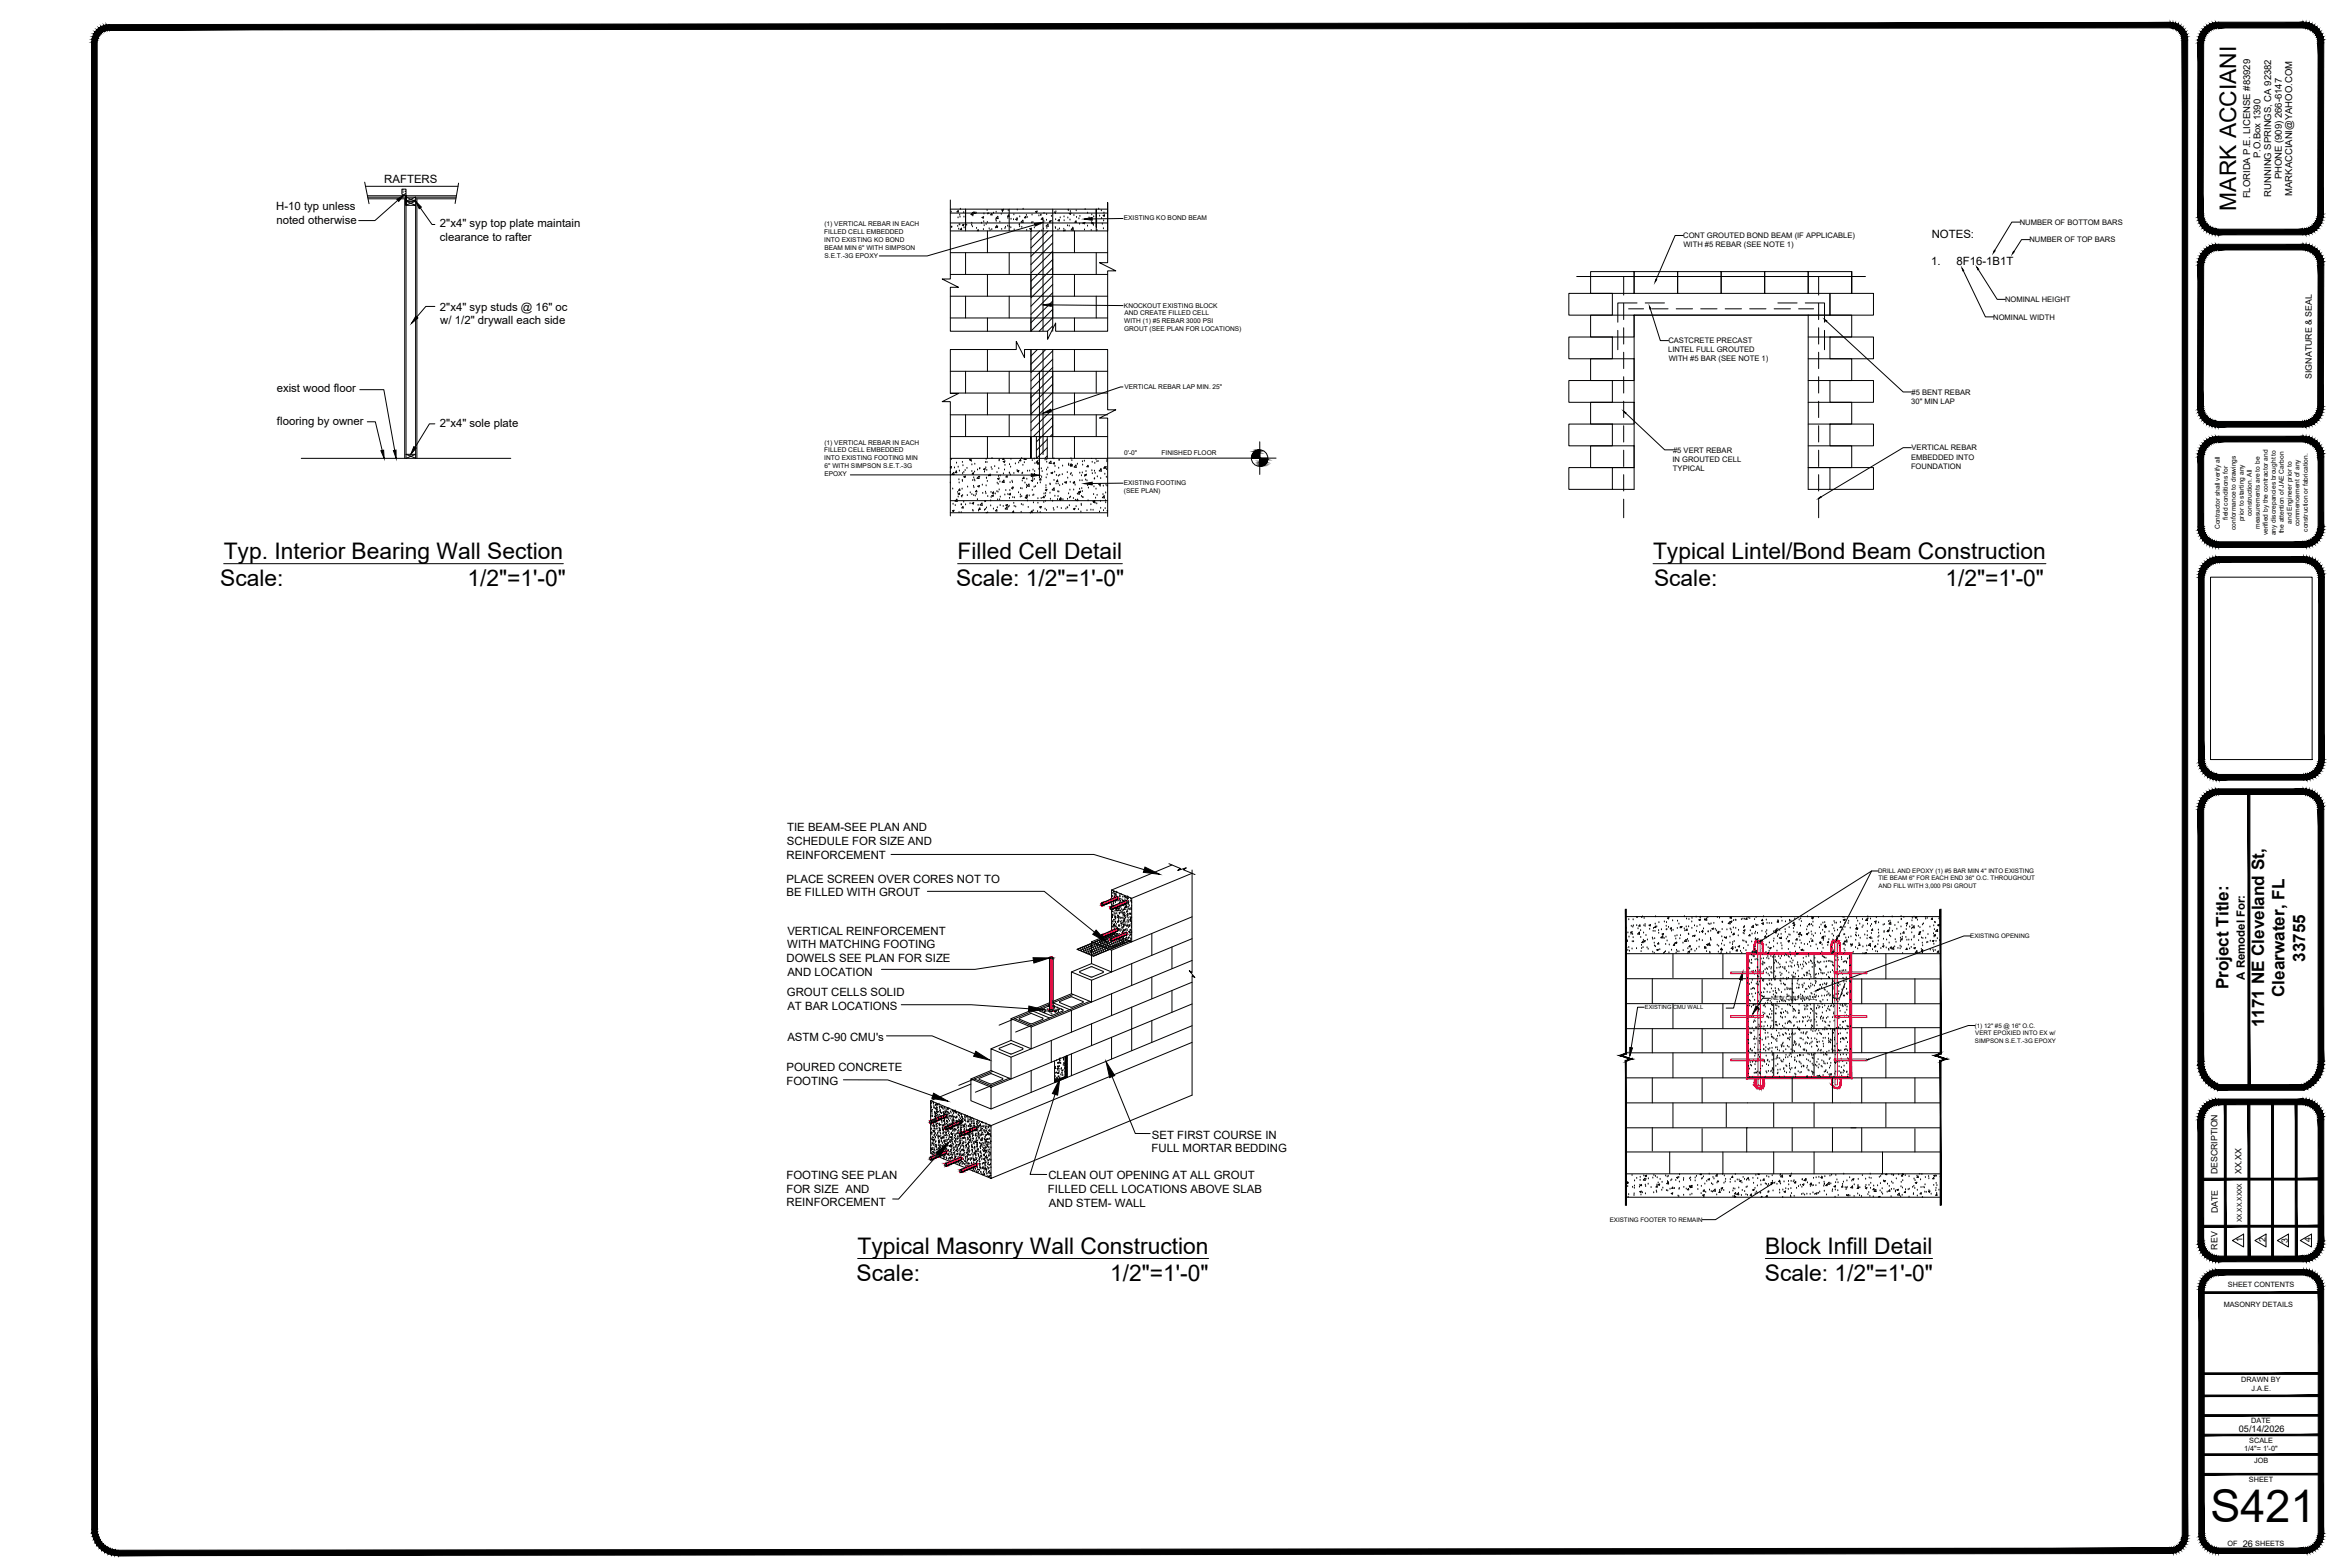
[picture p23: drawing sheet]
<svg xmlns="http://www.w3.org/2000/svg" width="914mm" height="610mm" viewBox="0 0 914 610" stroke-linecap="round" stroke-linejoin="round" font-family="sans-serif">
<defs><g id="words">
<text font-size="17.5" x="860.1" y="592.3">S421</text>
<g font-size="8.9">
<text x="870.2" y="82" transform="rotate(-90 870.2 82)">MARK ACCIANI</text>
<text x="87" y="217.4">Typ. Interior Bearing Wall Section</text>
<text x="372.6" y="217.4">Filled Cell Detail</text>
<text x="643.2" y="217.4">Typical Lintel/Bond Beam Construction</text>
<text x="85.7" y="228">Scale:</text>
<text x="181.9" y="228">1/2&quot;=1'-0&quot;</text>
<text x="372" y="228">Scale: 1/2&quot;=1'-0&quot;</text>
<text x="643.6" y="228">Scale:</text>
<text x="757" y="228">1/2&quot;=1'-0&quot;</text>
<text x="333.7" y="487.7">Typical Masonry Wall Construction</text>
<text x="686.9" y="487.7">Block Infill Detail</text>
<text x="333.3" y="498.3">Scale:</text>
<text x="432" y="498.3">1/2&quot;=1'-0&quot;</text>
<text x="686.7" y="498.3">Scale: 1/2&quot;=1'-0&quot;</text>
</g>
<g font-size="6.7">
<text x="896.9" y="374.1" transform="rotate(-90 896.9 374.1)">33755</text>
<text x="867.1" y="384.9" transform="rotate(-90 867.1 384.9)">Project Title:</text>
<text x="889" y="387.8" transform="rotate(-90 889 387.8)">Clearwater, FL</text>
<text x="881" y="399.6" transform="rotate(-90 881 399.6)">1171 NE Cleveland St,</text>
</g>
<g font-size="4.4">
<text x="149.5" y="71.3">RAFTERS</text>
<text x="107.5" y="81.9">H-10 typ unless</text>
<text x="107.5" y="87.2">noted otherwise</text>
<text x="171.2" y="88.3">2&quot;x4&quot; syp top plate maintain</text>
<text x="171.2" y="93.6">clearance to rafter</text>
<text x="751.6" y="92.6">NOTES:</text>
<text x="751.5" y="103.2">1.</text>
<text x="761.3" y="103.2">8F16-1B1T</text>
<text x="171.2" y="120.9">2&quot;x4&quot; syp studs @ 16&quot; oc</text>
<text x="171.3" y="126.2">w/ 1/2&quot; drywall each side</text>
<text x="107.7" y="152.7">exist wood floor</text>
<text x="107.8" y="165.1">flooring by owner</text>
<text x="171.2" y="166.2">2&quot;x4&quot; sole plate</text>
<text x="306.3" y="323.3">TIE BEAM-SEE PLAN AND</text>
<text x="306.2" y="328.7">SCHEDULE FOR SIZE AND</text>
<text x="306" y="334">REINFORCEMENT</text>
<text x="306" y="343.3">PLACE SCREEN OVER CORES NOT TO</text>
<text x="306.1" y="348.7">BE FILLED WITH GROUT</text>
<text x="306.4" y="363.6">VERTICAL REINFORCEMENT</text>
<text x="306.3" y="368.9">WITH MATCHING FOOTING</text>
<text x="306" y="374.3">DOWELS SEE PLAN FOR SIZE</text>
<text x="306.4" y="379.6">AND LOCATION</text>
<text x="873.5" y="381.1" transform="rotate(-90 873.5 381.1)">A Remodel For:</text>
<text x="306.2" y="387.4">GROUT CELLS SOLID</text>
<text x="306.4" y="392.7">AT BAR LOCATIONS</text>
<text x="306.4" y="405">ASTM C-90 CMU's</text>
<text x="306" y="416.8">POURED CONCRETE</text>
<text x="306" y="422.1">FOOTING</text>
<text x="448.2" y="443">SET FIRST COURSE IN</text>
<text x="448.1" y="448.3">FULL MORTAR BEDDING</text>
<text x="306" y="458.6">FOOTING SEE PLAN</text>
<text x="407.9" y="458.7">CLEAN OUT OPENING AT ALL GROUT</text>
<text x="306" y="464">FOR SIZE AND</text>
<text x="407.8" y="464">FILLED CELL LOCATIONS ABOVE SLAB</text>
<text x="306" y="469.3">REINFORCEMENT</text>
<text x="408.1" y="469.4">AND STEM- WALL</text>
</g>
<g font-size="3.7">
<text x="879.6" y="61.6" transform="rotate(-90 879.6 61.6)">P.O.Box 1390</text>
<text x="887.8" y="69.8" transform="rotate(-90 887.8 69.8)">PHONE (909) 266-6147</text>
<text x="875.5" y="77.2" transform="rotate(-90 875.5 77.2)">FLORIDA P.E. LICENSE #83929</text>
<text x="883.7" y="76.5" transform="rotate(-90 883.7 76.5)">RUNNING SPRINGS, CA 92382</text>
<text x="891.9" y="76.2" transform="rotate(-90 891.9 76.2)">MARKACCIANI@YAHOO.COM</text>
</g>
<g font-size="3.6">
<text x="871.2" y="557.1">05/14/2026</text>
<text x="872.7" y="601.8">26</text>
</g>
<g font-size="3.4">
<text x="899.5" y="147.4" transform="rotate(-90 899.5 147.4)">SIGNATURE &amp; SEAL</text>
<text x="862.9" y="456.9" transform="rotate(-90 862.9 456.9)">DESCRIPTION</text>
<text x="872.2" y="456.8" transform="rotate(-90 872.2 456.8)">XX.XX</text>
<text x="863" y="472" transform="rotate(-90 863 472)">DATE</text>
<text x="872.6" y="483.3" transform="rotate(-90 872.6 483.3)">1</text>
<text x="881.5" y="483.3" transform="rotate(-90 881.5 483.3)">2</text>
<text x="890.2" y="483.5" transform="rotate(-90 890.2 483.5)">3</text>
<text x="899.2" y="483.3" transform="rotate(-90 899.2 483.3)">4</text>
<text x="862.8" y="486.2" transform="rotate(-90 862.8 486.2)">REV</text>
</g>
<g font-size="3">
<text x="785.9" y="87.5">NUMBER OF BOTTOM BARS</text>
<text x="654.9" y="92.4">CONT GROUTED BOND BEAM (IF APPLICABLE)</text>
<text x="655" y="96">WITH #5 REBAR (SEE NOTE 1)</text>
<text x="789.6" y="94.3">NUMBER OF TOP BARS</text>
<text x="780.2" y="117.6">NOMINAL HEIGHT</text>
<text x="775.6" y="124.4">NOMINAL WIDTH</text>
<text x="649.1" y="136.8">LINTEL FULL GROUTED</text>
<text x="649.2" y="133.3">CASTCRETE PRECAST</text>
<text x="649.3" y="140.4">WITH #5 BAR (SEE NOTE 1)</text>
<text x="743.8" y="153.6">#5 BENT REBAR</text>
<text x="743.7" y="157.1">30&quot; MIN LAP</text>
<text x="650.7" y="179.7">IN GROUTED CELL</text>
<text x="651" y="176.1">#5 VERT REBAR</text>
<text x="743.6" y="178.8">EMBEDDED INTO</text>
<text x="743.8" y="175.2">VERTICAL REBAR</text>
<text x="651" y="183.2">TYPICAL</text>
<text x="743.6" y="182.4">FOUNDATION</text>
</g>
<g font-size="2.8">
<text x="866.9" y="500.7">SHEET CONTENTS</text>
<text x="865.3" y="508.4">MASONRY DETAILS</text>
<text x="872.1" y="537.8">DRAWN BY</text>
<text x="876.1" y="541.2">J.A.E.</text>
<text x="876" y="553.7">DATE</text>
<text x="875.2" y="561.3">SCALE</text>
<text x="873.2" y="564.5">1/4&quot;= 1'-0&quot;</text>
<text x="877.1" y="569">JOB</text>
<text x="875.1" y="576.6">SHEET</text>
<text x="866.8" y="601.4">OF</text>
<text x="877.5" y="601.5">SHEETS</text>
</g>
<g font-size="2.6">
<text x="320.8" y="87.9">(1) VERTICAL REBAR IN EACH</text>
<text x="437.3" y="85.8">EXISTING KO BOND BEAM</text>
<text x="320.7" y="91">FILLED CELL EMBEDDED</text>
<text x="320.7" y="94.1">INTO EXISTING KO BOND</text>
<text x="320.8" y="97.2">BEAM MIN 6&quot; WITH SIMPSON</text>
<text x="320.8" y="100.2">S.E.T.-3G EPOXY</text>
<text x="437.3" y="119.6">KNOCKOUT EXISTING BLOCK</text>
<text x="437.5" y="125.8">WITH (1) #5 REBAR 3000 PSI</text>
<text x="437.5" y="122.7">AND CREATE FILLED CELL</text>
<text x="437.4" y="128.9">GROUT (SEE PLAN FOR LOCATIONS)</text>
<text x="437.5" y="151.3">VERTICAL REBAR LAP MIN. 25&quot;</text>
<text x="320.8" y="173">(1) VERTICAL REBAR IN EACH</text>
<text x="320.7" y="176">FILLED CELL EMBEDDED</text>
<text x="320.7" y="179.1">INTO EXISTING FOOTING MIN</text>
<text x="437.4" y="177.2">0'-0&quot;</text>
<text x="452" y="177.2">FINISHED FLOOR</text>
<text x="320.8" y="185.3">EPOXY</text>
<text x="320.8" y="182.2">6&quot; WITH SIMPSON S.E.T.-3G</text>
<text x="437.3" y="188.7">EXISTING FOOTING</text>
<text x="437.3" y="191.8">(SEE PLAN)</text>
<text x="866.9" y="202.1" transform="rotate(-90 866.9 202.1)">field conditions for</text>
<text x="873.1" y="202.8" transform="rotate(-90 873.1 202.8)">prior to starting any</text>
<text x="876.2" y="200.8" transform="rotate(-90 876.2 200.8)">construction. All</text>
<text x="891.7" y="203.8" transform="rotate(-90 891.7 203.8)">and Engineer prior to</text>
<text x="863.8" y="205.8" transform="rotate(-90 863.8 205.8)">Contractor shall verify all</text>
<text x="870" y="206.1" transform="rotate(-90 870 206.1)">conformance to drawings</text>
<text x="879.3" y="205.7" transform="rotate(-90 879.3 205.7)">measurements are to be</text>
<text x="882.4" y="208.3" transform="rotate(-90 882.4 208.3)">verified by the contractor and</text>
<text x="885.5" y="208.2" transform="rotate(-90 885.5 208.2)">any discrepancies brought to</text>
<text x="888.6" y="207.5" transform="rotate(-90 888.6 207.5)">the attention of JAE Carbon</text>
<text x="894.8" y="204.8" transform="rotate(-90 894.8 204.8)">commencement of any</text>
<text x="897.9" y="206.8" transform="rotate(-90 897.9 206.8)">construction or fabrication.</text>
<text x="872.3" y="475.5" transform="rotate(-90 872.3 475.5)">XX.XX.XXXX</text>
</g>
<g font-size="2.4">
<text x="730.8" y="339.6">DRILL AND EPOXY (1) #5 BAR MIN 4&quot; INTO EXISTING</text>
<text x="730.9" y="342.5">TIE BEAM 6&quot; FOR EACH END 36&quot; O.C. THROUGHOUT</text>
<text x="731" y="345.4">AND FILL WITH 3,000 PSI GROUT</text>
<text x="766.7" y="365">EXISTING OPENING</text>
<text x="768.4" y="399.8">(1) 12&quot; #5 @ 16&quot; O.C.</text>
<text x="768.4" y="405.7">SIMPSON S.E.T.-3G EPOXY</text>
<text x="768.6" y="402.8">VERT EPOXIED INTO EX w/</text>
<text x="626.4" y="475.4">EXISTING FOOTER TO REMAIN</text>
</g>
<g font-size="2.2">
<text x="689.1" y="389.1">NEW CMU WALL</text>
<text x="640" y="392.7">EXISTING CMU WALL</text>
</g>
</g></defs>
<!-- layer: (EE) MARK ACCIANI -->
<g fill="#000" stroke="#000" stroke-width=".39">
<path d="M855.2 16.6l2.1 66.8 .2-66.8zM855.2 16.6l2.1 66.8h-2.3z"/>
<path d="M862.1 8.7l1.2-.1v2.3zM862.1 8.7l.3 2.2h.9zM861 9l1.1-.3 .3 2.2zM861 9l.6 2.1 .8-.2zM859.9 9.4l1.1-.4 .6 2.1zM859.9 9.4l.9 2 .8-.3zM858.9 9.9l1-.5 .9 2zM858.9 9.9l1.2 1.9 .7-.4zM858 10.6l.9-.7 1.2 1.9zM858 10.6l1.5 1.7 .6-.5zM858 10.6l1.5 1.7-2.3-.9zM857.2 11.4l1.7 1.5 .6-.6zM857.2 11.4l1.7 1.5-2.4-.6zM856.5 12.3l1.9 1.2 .5-.6zM856.5 12.3l1.9 1.2-2.4-.2zM856 13.3l2 1 .4-.8zM856 13.3l2 1-2.4 .1zM855.6 14.4l2.1 .6 .3-.7zM855.6 14.4l2.1 .6-2.4 .5zM855.3 15.5l2.2 .3 .2-.8zM855.3 15.5l2.2 .3-2.3 .8zM855.2 16.6h2.3v-.8z"/>
<path d="M863.3 10.9h32.9v-2.3zM863.3 8.6h32.9l-32.9 2.3z"/>
<path d="M902 16.6l2.2-1.1v1.1zM902 15.8v.8l2.2-1.1zM902 15.8l1.9-1.4 .3 1.1zM901.8 15l.2 .8 1.9-1.4zM901.8 15l1.7-1.7 .4 1.1zM901.5 14.3l.3 .7 1.7-1.7zM902.9 12.3l.6 1-2 1zM901.1 13.5l.4 .8 1.4-2zM902.3 11.4l.6 .9-1.8 1.2zM900.6 12.9l.5 .6 1.2-2.1zM901.4 10.6l.9 .8-1.7 1.5zM901.4 10.6l-1.4 1.7 .6 .6zM900.6 9.9l.8 .7-1.4 1.7zM900.6 9.9l-1.3 1.9 .7 .5zM899.5 9.4l1.1 .5-1.3 1.9zM899.5 9.4l-.9 2 .7 .4zM898.5 9l1 .4-.9 2zM898.5 9l-.7 2.1 .8 .3zM897.3 8.7l1.2 .3-.7 2.1zM897.3 8.7l-.3 2.2 .8 .2zM896.2 8.6l1.1 .1-.3 2.2zM896.2 8.6v2.3h.8z"/>
<path d="M855 83.4h2.3l-2.2 1.1zM855.1 84.5l2.2-.3v-.8zM855.1 84.5l2.2-.3-1.9 1.4zM855.4 85.6l2.1-.6-.2-.8zM855.4 85.6l2.1-.6-1.7 1.7zM855.8 86.7l2-.9-.3-.8zM855.8 86.7l2-.9-1.5 1.9zM857.8 85.8l-1.5 1.9 1.9-1.2zM856.3 87.7l1.9-1.2-1.2 2.1zM858.2 86.5l-1.2 2.1 1.7-1.5zM857 88.6l1.7-1.5-.9 2.3zM858.7 87.1l-.9 2.3 1.5-1.7zM859.3 87.7l-.6 2.4-.9-.7zM859.3 87.7l-.6 2.4 1.2-1.9zM859.9 88.2l-.2 2.4-1-.5zM859.9 88.2l-.2 2.4 .9-2zM860.6 88.6l.2 2.4-1.1-.4zM860.6 88.6l.2 2.4 .6-2.1zM861.4 88.9l.5 2.4-1.1-.3zM861.4 88.9l.5 2.4 .3-2.2zM862.2 89.1l.8 2.3-1.1-.1zM862.2 89.1l.8 2.3v-2.2z"/>
<path d="M863 89.2v2.2l33-2.2zM863 91.4l33-2.2v2.2z"/>
<path d="M862.1 95.1l1.2-.1v2.2zM862.1 95.1l.3 2.2 .9-.1zM861 95.3l1.1-.2 .3 2.2zM861 95.3l.6 2.2 .8-.2zM859.9 95.8l1.1-.5 .6 2.2zM859.9 95.8l.9 1.9 .8-.2zM858.9 96.3l1-.5 .9 1.9zM858.9 96.3l1.2 1.8 .7-.4zM858 97l.9-.7 1.2 1.8zM858 97l1.5 1.6 .6-.5zM858 97l1.5 1.6-2.3-.8zM857.2 97.8l1.7 1.4 .6-.6zM857.2 97.8l1.7 1.4-2.4-.5zM856.5 98.7l1.9 1.2 .5-.7zM856.5 98.7l1.9 1.2-2.4-.2zM856 99.7l2 .9 .4-.7zM856 99.7l2 .9-2.4 .2zM855.6 100.8l2.1 .6 .3-.8zM855.6 100.8l2.1 .6-2.4 .5zM855.3 101.9l2.2 .3 .2-.8zM855.3 101.9l2.2 .3-2.3 .8zM855.2 103h2.3v-.8z"/>
<path d="M896 89.2l1.2 2.1-1.2 .1zM896 89.2l1.2 2.1-.4-2.2zM896.8 89.1l1.5 1.9-1.1 .3zM896.8 89.1l1.5 1.9-.6-2.1zM897.7 88.9l1.7 1.7-1.1 .4zM897.7 88.9l1.7 1.7-1-2zM898.4 88.6l1.9 1.5-.9 .5zM898.4 88.6l1.9 1.5-1.1-1.9zM899.2 88.2l2.1 1.2-1 .7zM899.2 88.2l2.1 1.2-1.5-1.7zM899.8 87.7l2.3 .9-.8 .8zM900.4 87.1l-.6 .6 2.3 .9zM900.4 87.1l2.4 .6-.7 .9zM900.9 86.5l-.5 .6 2.4 .6zM900.9 86.5l2.4 .2-.5 1zM901.3 85.8l-.4 .7 2.4 .2zM901.3 85.8l2.4-.2-.4 1.1zM901.6 85l-.3 .8 2.4-.2zM901.6 85l2.3-.5-.2 1.1zM901.8 84.2l-.2 .8 2.3-.5zM901.8 84.2l2.2-.8-.1 1.1zM901.8 83.4v.8l2.2-.8z"/>
<path d="M863.3 97.2h32.9v-2.2zM863.3 95h32.9l-32.9 2.2z"/>
<path d="M902 16.6l-.2 66.8h2.2zM902 16.6h2.2l-.2 66.8z"/>
<path d="M855.2 103l2.1 55.2 .2-55.2zM855.2 103l2.1 55.2h-2.3z"/>
<path d="M902 103l2.2-1.1v1.1zM902 102.2v.8l2.2-1.1zM902 102.2l1.9-1.4 .3 1.1zM901.8 101.4l.2 .8 1.9-1.4zM901.8 101.4l1.7-1.7 .4 1.1zM901.5 100.6l.3 .8 1.7-1.7zM902.9 98.7l.6 1-2 .9zM901.1 99.9l.4 .7 1.4-1.9zM902.3 97.8l.6 .9-1.8 1.2zM900.6 99.2l.5 .7 1.2-2.1zM901.4 97l.9 .8-1.7 1.4zM901.4 97l-1.4 1.6 .6 .6zM900.6 96.3l.8 .7-1.4 1.6zM900.6 96.3l-1.3 1.8 .7 .5zM899.5 95.8l1.1 .5-1.3 1.8zM899.5 95.8l-.9 1.9 .7 .4zM898.5 95.3l1 .5-.9 1.9zM898.5 95.3l-.7 2.2 .8 .2zM897.3 95.1l1.2 .2-.7 2.2zM897.3 95.1l-.3 2.2 .8 .2zM896.2 95l1.1 .1-.3 2.2zM896.2 95v2.2l.8 .1z"/>
<path d="M855 158.2h2.3l-2.2 1.1zM855.1 159.3l2.2-.3v-.8zM855.1 159.3l2.2-.3-1.9 1.4zM855.4 160.4l2.1-.6-.2-.8zM855.4 160.4l2.1-.6-1.7 1.7zM855.8 161.5l2-.9-.3-.8zM855.8 161.5l2-.9-1.5 1.9zM857.8 160.6l-1.5 1.9 1.9-1.2zM856.3 162.5l1.9-1.2-1.2 2.1zM858.2 161.3l-1.2 2.1 1.7-1.5zM857 163.4l1.7-1.5-.9 2.3zM858.7 161.9l-.9 2.3 1.5-1.7zM859.3 162.5l-.6 2.4-.9-.7zM859.3 162.5l-.6 2.4 1.2-1.9zM859.9 163l-.2 2.4-1-.5zM859.9 163l-.2 2.4 .9-2zM860.6 163.4l.2 2.4-1.1-.4zM860.6 163.4l.2 2.4 .6-2.1zM861.4 163.7l.5 2.4-1.1-.3zM861.4 163.7l.5 2.4 .3-2.2zM862.2 163.9l.8 2.3-1.1-.1zM862.2 163.9l.8 2.3v-2.2z"/>
<path d="M902 103l-.2 55.2h2.2zM902 103h2.2l-.2 55.2z"/>
<path d="M863 164v2.2l33-2.2zM863 166.2l33-2.2v2.2z"/>
<path d="M896 164l1.2 2.1-1.2 .1zM896 164l1.2 2.1-.4-2.2zM896.8 163.9l1.5 1.9-1.1 .3zM896.8 163.9l1.5 1.9-.6-2.1zM897.7 163.7l1.7 1.7-1.1 .4zM897.7 163.7l1.7 1.7-1-2zM898.4 163.4l1.9 1.5-.9 .5zM898.4 163.4l1.9 1.5-1.1-1.9zM899.2 163l2.1 1.2-1 .7zM899.2 163l2.1 1.2-1.5-1.7zM899.8 162.5l2.3 .9-.8 .8zM900.4 161.9l-.6 .6 2.3 .9zM900.4 161.9l2.4 .6-.7 .9zM900.9 161.3l-.5 .6 2.4 .6zM900.9 161.3l2.4 .2-.5 1zM901.3 160.6l-.4 .7 2.4 .2zM901.3 160.6l2.4-.2-.4 1.1zM901.6 159.8l-.3 .8 2.4-.2zM901.6 159.8l2.3-.5-.2 1.1zM901.8 159l-.2 .8 2.3-.5zM901.8 159l2.2-.8-.1 1.1zM901.8 158.2v.8l2.2-.8z"/>
</g>
<!-- layer: (1)SHEET INFORMATION -->
<g fill="#000" stroke="#000" stroke-width=".39">
<path d="M35.7 16.3l2.1 578.7v-578.7zM35.7 16.3l2.1 578.7h-2.1z"/>
<path d="M41.4 9.7l1.1-.1v2.1zM41.4 9.7l.3 2.1 .8-.1zM40.4 9.9l1-.2 .3 2.1zM40.4 9.9l.6 2 .7-.1zM39.4 10.3l1-.4 .6 2zM39.4 10.3l.9 1.9 .7-.3zM38.5 10.9l.9-.6 .9 1.9zM38.5 10.9l1.3 1.7 .5-.4zM37.7 11.6l.8-.7 1.3 1.7zM37.7 11.6l1.5 1.5 .6-.5zM37.7 11.6l1.5 1.5-2.2-.7zM37 12.4l1.7 1.2 .5-.5zM37 12.4l1.7 1.2-2.3-.3zM36.4 13.3l1.9 .9 .4-.6zM36.4 13.3l1.9 .9-2.3 .1zM36 14.3l2.1 .6 .2-.7zM36 14.3l2.1 .6-2.3 .4zM35.8 15.3l2.1 .3 .2-.7zM35.8 15.3l2.1 .3-2.2 .7zM35.7 16.3h2.1l.1-.7z"/>
<path d="M42.5 11.7l802-.9v-2.1zM42.5 9.6l802-.9-802 3z"/>
<path d="M849.1 15.5l2.1-1.1v1.1zM849 14.8l.1 .7 2.1-1.1zM849 14.8l1.9-1.4 .3 1zM848.9 14.1l.1 .7 1.9-1.4zM850.5 12.4l.4 1-2 .7zM848.6 13.4l.3 .7 1.6-1.7zM849.9 11.5l.6 .9-1.9 1zM848.2 12.7l.4 .7 1.3-1.9zM849.2 10.7l.7 .8-1.7 1.2zM849.2 10.7l-1.4 1.5 .4 .5zM848.4 10l.8 .7-1.4 1.5zM848.4 10l-1.2 1.7 .6 .5zM847.6 9.4l.8 .6-1.2 1.7zM847.6 9.4l-1 1.9 .6 .4zM846.5 9.1l1.1 .3-1 1.9zM846.5 9.1l-.6 1.9 .7 .3zM845.5 8.8l1 .3-.6 1.9zM845.5 8.8l-.3 2.1 .7 .1zM844.5 8.7l1 .1-.3 2.1zM844.5 8.7v2.1l.7 .1z"/>
<path d="M855.2 177.7l2.3 27.3v-27.3zM855.2 177.7l2.3 27.3h-2.3z"/>
<path d="M862.1 169.8l1.2-.1v2.2zM862.1 169.8l.3 2.2 .9-.1zM861 170.1l1.1-.3 .3 2.2zM861 170.1l.6 2.1 .8-.2zM859.9 170.4l1.1-.3 .6 2.1zM859.9 170.4l.9 2.1 .8-.3zM858.9 171l1-.6 .9 2.1zM858.9 171l1.2 1.8 .7-.3zM858 171.7l.9-.7 1.2 1.8zM858 171.7l1.5 1.7 .6-.6zM858 171.7l1.5 1.7-2.3-.9zM857.2 172.5l1.7 1.4 .6-.5zM857.2 172.5l1.7 1.4-2.4-.5zM856.5 173.4l1.9 1.2 .5-.7zM856.5 173.4l1.9 1.2-2.4-.2zM856 174.4l2 .9 .4-.7zM856 174.4l2 .9-2.4 .2zM855.6 175.5l2.1 .6 .3-.8zM855.6 175.5l2.1 .6-2.4 .5zM855.3 176.6l2.2 .3 .2-.8zM855.3 176.6l2.2 .3-2.3 .8zM855.2 177.7h2.3v-.8z"/>
<path d="M863.3 171.9h32.9v-2.2zM863.3 169.7h32.9l-32.9 2.2z"/>
<path d="M902 177.7l2.2-1.1v1.1zM902 176.9v.8l2.2-1.1zM902 176.9l1.9-1.4 .3 1.1zM901.8 176.1l.2 .8 1.9-1.4zM901.8 176.1l1.7-1.7 .4 1.1zM901.5 175.3l.3 .8 1.7-1.7zM902.9 173.4l.6 1-2 .9zM901.1 174.6l.4 .7 1.4-1.9zM902.3 172.5l.6 .9-1.8 1.2zM900.6 173.9l.5 .7 1.2-2.1zM901.4 171.7l.9 .8-1.7 1.4zM901.4 171.7l-1.4 1.7 .6 .5zM900.6 171l.8 .7-1.4 1.7zM900.6 171l-1.3 1.8 .7 .6zM899.5 170.4l1.1 .6-1.3 1.8zM899.5 170.4l-.9 2.1 .7 .3zM898.5 170.1l1 .3-.9 2.1zM898.5 170.1l-.7 2.1 .8 .3zM897.3 169.8l1.2 .3-.7 2.1zM897.3 169.8l-.3 2.2 .8 .2zM896.2 169.7l1.1 .1-.3 2.2zM896.2 169.7v2.2l.8 .1z"/>
<path d="M855.2 205h2.3l-2.2 1.1zM855.3 206.1l2.2-.3v-.8zM855.3 206.1l2.2-.3-1.9 1.4zM855.6 207.2l2.1-.6-.2-.8zM855.6 207.2l2.1-.6-1.7 1.7zM856 208.3l2-.9-.3-.8zM856 208.3l2-.9-1.5 1.9zM858 207.4l-1.5 1.9 1.9-1.2zM856.5 209.3l1.9-1.2-1.2 2.1zM858.4 208.1l-1.2 2.1 1.7-1.4zM857.2 210.2l1.7-1.4-.9 2.2zM858.9 208.8l-.9 2.2 1.5-1.7zM859.5 209.3l-.6 2.4-.9-.7zM859.5 209.3l-.6 2.4 1.2-1.9zM860.1 209.8l-.2 2.5-1-.6zM860.1 209.8l-.2 2.5 .9-2.1zM860.8 210.2l.2 2.4-1.1-.3zM860.8 210.2l.2 2.4 .6-2.1zM861.6 210.5l.5 2.4-1.1-.3zM861.6 210.5l.5 2.4 .3-2.2zM862.4 210.7l.9 2.3-1.2-.1zM862.4 210.7l.9 2.3v-2.2z"/>
<path d="M863.3 210.8v2.2l32.9-2.2zM863.3 213l32.9-2.2v2.2z"/>
<path d="M862.3 216.6l1.1-.1v2.3zM862.3 216.6l.3 2.2h.8zM861.2 216.9l1.1-.3 .3 2.2zM861.2 216.9l.6 2.1 .8-.2zM860.1 217.3l1.1-.4 .6 2.1zM860.1 217.3l.9 2 .8-.3zM859.1 217.8l1-.5 .9 2zM859.1 217.8l1.2 1.9 .7-.4zM858.2 218.5l.9-.7 1.2 1.9zM858.2 218.5l1.4 1.7 .7-.5zM858.2 218.5l1.4 1.7-2.2-.9zM857.4 219.3l1.6 1.5 .6-.6zM857.4 219.3l1.6 1.5-2.3-.6zM856.7 220.2l1.9 1.2 .4-.6zM856.7 220.2l1.9 1.2-2.5-.2zM856.1 221.2l2 1 .5-.8zM856.1 221.2l2 1-2.3 .1zM855.8 222.3l2.1 .6 .2-.7zM855.8 222.3l2.1 .6-2.4 .5zM855.5 223.4l2.2 .3 .2-.8zM855.5 223.4l2.2 .3-2.3 .8zM855.4 224.5h2.2l.1-.8z"/>
<path d="M896.2 210.8l1.1 2.1-1.1 .1zM896.2 210.8l1.1 2.1-.3-2.2zM897 210.7l1.5 1.9-1.2 .3zM897 210.7l1.5 1.9-.7-2.1zM897.8 210.5l1.7 1.8-1 .3zM897.8 210.5l1.7 1.8-.9-2.1zM898.6 210.2l2 1.5-1.1 .6zM898.6 210.2l2 1.5-1.3-1.9zM899.3 209.8l2.1 1.2-.8 .7zM899.3 209.8l2.1 1.2-1.4-1.7zM900 209.3l2.3 .9-.9 .8zM900 209.3l2.3 .9-1.7-1.4zM900.6 208.8l2.3 .5-.6 .9zM901.1 208.1l-.5 .7 2.3 .5zM901.1 208.1l2.4 .2-.6 1zM901.5 207.4l-.4 .7 2.4 .2zM901.5 207.4l2.4-.2-.4 1.1zM901.8 206.6l-.3 .8 2.4-.2zM901.8 206.6l2.4-.5-.3 1.1zM902 205.8l-.2 .8 2.4-.5zM902 205.8l2.2-.8v1.1zM902 205v.8l2.2-.8z"/>
<path d="M863.4 218.8h33v-2.3zM863.4 216.5h33l-33 2.3z"/>
<path d="M902 177.7v27.3h2.2zM902 177.7h2.2v27.3z"/>
<path d="M855.4 224.5l2.2 71v-71zM855.4 224.5l2.2 71h-2.2z"/>
<path d="M902.2 224.5l2.1-1.1 .1 1.1zM902.1 223.7l.1 .8 2.1-1.1zM902.1 223.7l2-1.4 .2 1.1zM902 222.9l.1 .8 2-1.4zM902 222.9l1.7-1.7 .4 1.1zM901.7 222.2l.3 .7 1.7-1.7zM903.1 220.2l.6 1-2 1zM901.3 221.4l.4 .8 1.4-2zM902.5 219.3l.6 .9-1.8 1.2zM900.8 220.8l.5 .6 1.2-2.1zM901.7 218.5l.8 .8-1.7 1.5zM901.7 218.5l-1.5 1.7 .6 .6zM900.7 217.8l1 .7-1.5 1.7zM900.7 217.8l-1.2 1.9 .7 .5zM899.7 217.3l1 .5-1.2 1.9zM899.7 217.3l-.9 2 .7 .4zM898.7 216.9l1 .4-.9 2zM898.7 216.9l-.7 2.1 .8 .3zM897.6 216.6l1.1 .3-.7 2.1zM897.6 216.6l-.4 2.2 .8 .2zM896.4 216.5l1.2 .1-.4 2.2zM896.4 216.5v2.3h.8z"/>
<path d="M855.4 295.5h2.2l-2.1 1.1zM855.5 296.6l2.2-.3-.1-.8zM855.5 296.6l2.2-.3-1.9 1.4zM855.8 297.7l2.1-.6-.2-.8zM855.8 297.7l2.1-.6-1.8 1.7zM856.1 298.8l2-.9-.2-.8zM856.1 298.8l2-.9-1.4 1.9zM858.1 297.9l-1.4 1.9 1.9-1.2zM856.7 299.8l1.9-1.2-1.2 2.1zM858.6 298.6l-1.2 2.1 1.6-1.4zM857.4 300.7l1.6-1.4-.8 2.2zM859 299.3l-.8 2.2 1.4-1.7zM859.6 299.8l-.5 2.4-.9-.7zM859.6 299.8l-.5 2.4 1.2-1.8zM860.3 300.4l-.2 2.4-1-.6zM860.3 300.4l-.2 2.4 .9-2.1zM861 300.7l.2 2.4-1.1-.3zM861 300.7l.2 2.4 .6-2.1zM861.8 301l.5 2.4-1.1-.3zM861.8 301l.5 2.4 .3-2.2zM862.6 301.2l.8 2.3-1.1-.1zM862.6 301.2l.8 2.3v-2.2z"/>
<path d="M902.2 224.5v71h2.2zM902.2 224.5h2.2v71z"/>
<path d="M863.3 306.9v2.2l32.9-2.2zM863.3 309.1l32.9-2.2v2.2z"/>
<path d="M862.1 307l1.2-.1v2.2zM862.1 307l.3 2.1h.9zM861 307.2l1.1-.2 .3 2.1zM861 307.2l.6 2.1 .8-.2zM859.9 307.6l1.1-.4 .6 2.1zM859.9 307.6l.9 2 .8-.3zM858.9 308.1l1-.5 .9 2zM858.9 308.1l1.2 1.9 .7-.4zM858 308.8l.9-.7 1.2 1.9zM858 308.8l1.5 1.7 .6-.5zM858 308.8l1.5 1.7-2.3-.9zM857.2 309.6l1.7 1.5 .6-.6zM857.2 309.6l1.7 1.5-2.4-.5zM856.5 310.6l1.9 1.1 .5-.6zM856.5 310.6l1.9 1.1-2.4-.2zM856 311.5l2 1 .4-.8zM856 311.5l2 1-2.4 .1zM855.6 312.6l2.1 .6 .3-.7zM855.6 312.6l2.1 .6-2.4 .5zM855.3 313.7l2.2 .3 .2-.8zM855.3 313.7l2.2 .3-2.3 .9zM855.2 314.9h2.3v-.9z"/>
<path d="M863.4 301.3v2.2l33-2.2zM863.4 303.5l33-2.2v2.2z"/>
<path d="M896.4 301.3l1.2 2.1-1.2 .1zM896.4 301.3l1.2 2.1-.4-2.2zM897.2 301.2l1.5 1.9-1.1 .3zM897.2 301.2l1.5 1.9-.7-2.1zM898 301l1.7 1.8-1 .3zM898 301l1.7 1.8-.9-2.1zM898.8 300.7l1.9 1.5-1 .6zM898.8 300.7l1.9 1.5-1.2-1.8zM899.5 300.4l2.2 1.1-1 .7zM899.5 300.4l2.2 1.1-1.5-1.7zM900.2 299.8l2.3 .9-.8 .8zM900.2 299.8l2.3 .9-1.7-1.4zM900.8 299.3l2.3 .5-.6 .9zM901.3 298.6l-.5 .7 2.3 .5zM901.3 298.6l2.4 .2-.6 1zM901.7 297.9l-.4 .7 2.4 .2zM901.7 297.9l2.4-.2-.4 1.1zM902 297.1l-.3 .8 2.4-.2zM902 297.1l2.3-.5-.2 1.1zM902.1 296.3l-.1 .8 2.3-.5zM902.1 296.3l2.3-.8-.1 1.1zM902.2 295.5l-.1 .8 2.3-.8z"/>
<path d="M902 314.9l2.2-1.2v1.2zM902 314v.9l2.2-1.2zM902 314l1.9-1.4 .3 1.1zM901.8 313.2l.2 .8 1.9-1.4zM901.8 313.2l1.7-1.7 .4 1.1zM901.5 312.5l.3 .7 1.7-1.7zM902.9 310.6l.6 .9-2 1zM901.1 311.7l.4 .8 1.4-1.9zM902.3 309.6l.6 1-1.8 1.1zM900.6 311.1l.5 .6 1.2-2.1zM901.4 308.8l.9 .8-1.7 1.5zM901.4 308.8l-1.4 1.7 .6 .6zM900.6 308.1l.8 .7-1.4 1.7zM900.6 308.1l-1.3 1.9 .7 .5zM899.5 307.6l1.1 .5-1.3 1.9zM899.5 307.6l-.9 2 .7 .4zM898.5 307.2l1 .4-.9 2zM898.5 307.2l-.7 2.1 .8 .3zM897.3 307l1.2 .2-.7 2.1zM897.3 307l-.3 2.1 .8 .2zM896.2 306.9l1.1 .1-.3 2.1zM896.2 306.9v2.2h.8z"/>
<path d="M902 314.9l2.2 98v-98zM902 314.9l2.2 98-2.2 .1z"/>
<path d="M855.2 314.9v98l2.3 .1zM855.2 314.9h2.3v98.1z"/>
<path d="M855.3 412.9l2.2 .1-2.2 1.2zM855.3 414.2l2.2-.1v-1.1zM855.3 414.2l2.2-.1-2.1 1.4zM855.4 415.5l2.2-.4-.1-1zM855.4 415.5l2.2-.4-1.8 1.7zM855.8 416.8l2.1-.7-.3-1zM855.8 416.8l2.1-.7-1.7 1.9zM857.9 416.1l-1.7 1.9 2.1-.9zM856.2 418l2.1-.9-1.4 2.1zM858.3 417.1l-1.4 2.1 1.8-1.2zM856.9 419.2l1.8-1.2-1.1 2.3zM858.7 418l-1.1 2.3 1.8-1.4zM857.6 420.3l1.8-1.4-.9 2.4zM859.4 418.9l-.9 2.4 1.5-1.6zM858.5 421.3l1.5-1.6-.5 2.4zM860 419.7l-.5 2.4 1.3-1.6zM860.8 420.5l-.3 2.4-1-.8zM860.8 420.5l-.3 2.4 1.2-1.9zM861.7 421v2.5l-1.2-.6zM861.7 421v2.5l.9-1.9zM862.6 421.6l.3 2.5-1.2-.6zM862.6 421.6l.3 2.5 .7-2.1z"/>
<path d="M855.2 435.6l2.3 47.3v-47.3zM855.2 435.6l2.3 47.3h-2.3z"/>
<path d="M862.1 427.7l1.2-.1v2.2zM862.1 427.7l.3 2.1h.9zM861 427.9l1.1-.2 .3 2.1zM861 427.9l.6 2.1 .8-.2zM859.9 428.3l1.1-.4 .6 2.1zM859.9 428.3l.9 2 .8-.3zM858.9 428.8l1-.5 .9 2zM858.9 428.8l1.2 1.9 .7-.4zM858 429.5l.9-.7 1.2 1.9zM858 429.5l1.5 1.7 .6-.5zM858 429.5l1.5 1.7-2.3-.9zM857.2 430.3l1.7 1.5 .6-.6zM857.2 430.3l1.7 1.5-2.4-.6zM856.5 431.2l1.9 1.2 .5-.6zM856.5 431.2l1.9 1.2-2.4-.2zM856 432.2l2 1 .4-.8zM856 432.2l2 1-2.4 .1zM855.6 433.3l2.1 .6 .3-.7zM855.6 433.3l2.1 .6-2.4 .5zM855.3 434.4l2.2 .3 .2-.8zM855.3 434.4l2.2 .3-2.3 .9zM855.2 435.6h2.3v-.9z"/>
<path d="M874.7 307.8v115.1h.8zM874.7 307.8h.8v115.1z"/>
<path d="M863.3 429.8h32.9v-2.2zM863.3 427.6h32.9l-32.9 2.2z"/>
<path d="M895.9 422l1.9 1.5-1.2 .6zM895.9 422l1.9 1.5-1-1.9zM896.8 421.6l2.1 1.3-1.1 .6zM896.8 421.6l2.1 1.3-1.1-1.9zM897.8 421l2.2 1.1-1.1 .8zM897.8 421l2.2 1.1-1.4-1.6zM898.6 420.5l2.4 .8-1 .8zM898.6 420.5l2.4 .8-1.6-1.6zM899.4 419.7l2.5 .6-.9 1zM900.1 418.9l-.7 .8 2.5 .6zM900.1 418.9l2.5 .3-.7 1.1zM900.7 418l-.6 .9 2.5 .3zM900.7 418h2.5l-.6 1.2zM901.2 417.1l-.5 .9h2.5zM901.2 417.1l2.5-.3-.5 1.2zM901.6 416.1l-.4 1 2.5-.3zM901.6 416.1l2.4-.6-.3 1.3zM901.8 415.1l-.2 1 2.4-.6zM901.8 415.1l2.4-.9-.2 1.3zM902 414.1l-.2 1 2.4-.9zM902 414.1l2.2-1.2v1.3zM902 413v1.1l2.2-1.2z"/>
<path d="M862.9 424.1h33.7l-.8-2.2zM863.6 421.9h32.2l-32.9 2.2z"/>
<path d="M902 435.6l2.2-1.2v1.2zM902 434.7v.9l2.2-1.2zM902 434.7l1.9-1.4 .3 1.1zM901.8 433.9l.2 .8 1.9-1.4zM901.8 433.9l1.7-1.7 .4 1.1zM901.5 433.2l.3 .7 1.7-1.7zM902.9 431.2l.6 1-2 1zM901.1 432.4l.4 .8 1.4-2zM902.3 430.3l.6 .9-1.8 1.2zM900.6 431.8l.5 .6 1.2-2.1zM901.4 429.5l.9 .8-1.7 1.5zM901.4 429.5l-1.4 1.7 .6 .6zM900.6 428.8l.8 .7-1.4 1.7zM900.6 428.8l-1.3 1.9 .7 .5zM899.5 428.3l1.1 .5-1.3 1.9zM899.5 428.3l-.9 2 .7 .4zM898.5 427.9l1 .4-.9 2zM898.5 427.9l-.7 2.1 .8 .3zM897.3 427.7l1.2 .2-.7 2.1zM897.3 427.7l-.3 2.1 .8 .2zM896.2 427.6l1.1 .1-.3 2.1zM896.2 427.6v2.2h.8z"/>
<path d="M855.9 459.1h46.8v-.8zM855.9 458.3h46.8l-46.8 .8z"/>
<path d="M855.9 477.4h46.8v-.7zM855.9 476.7h46.8l-46.8 .7z"/>
<path d="M855.2 482.9h2.3l-2.2 1.1zM855.3 484l2.2-.3v-.8zM855.3 484l2.2-.3-1.9 1.4zM855.6 485.1l2.1-.6-.2-.8zM855.6 485.1l2.1-.6-1.7 1.7zM857.7 484.5l-1.7 1.7 2-.9zM856 486.2l2-.9-1.5 1.9zM858 485.3l-1.5 1.9 1.9-1.2zM856.5 487.2l1.9-1.2-1.2 2.1zM858.4 486l-1.2 2.1 1.7-1.4zM857.2 488.1l1.7-1.4-.9 2.2zM858.9 486.7l-.9 2.2 1.5-1.6zM859.5 487.3l-.6 2.3-.9-.7zM859.5 487.3l-.6 2.3 1.2-1.8zM860.1 487.8l-.2 2.3-1-.5zM860.1 487.8l-.2 2.3 .9-2zM860.8 488.1l.2 2.5-1.1-.5zM860.8 488.1l.2 2.5 .6-2.2zM861.6 488.4l.5 2.4-1.1-.2zM861.6 488.4l.5 2.4 .3-2.2zM862.4 488.6l.9 2.3-1.2-.1zM862.4 488.6l.9 2.3v-2.2z"/>
<path d="M863.2 493.9v2.1l33.3-2.1zM863.2 496l33.3-2.1v2.1z"/>
<path d="M862.1 494l1.1-.1v2.1zM862.1 494l.3 2.1 .8-.1zM861.1 494.2l1-.2 .3 2.1zM861.1 494.2l.6 2 .7-.1zM860 494.6l1.1-.4 .6 2zM860 494.6l.9 1.9 .8-.3zM859.1 495.1l.9-.5 .9 1.9zM859.1 495.1l1.1 1.8 .7-.4zM858.2 495.8l.9-.7 1.1 1.8zM858.2 495.8l1.4 1.6 .6-.5zM858.2 495.8l1.4 1.6-2.2-.8zM857.4 496.6l1.6 1.3 .6-.5zM857.4 496.6l1.6 1.3-2.3-.5zM856.7 497.4l1.8 1.2 .5-.7zM856.7 497.4l1.8 1.2-2.3-.2zM856.2 498.4l1.9 .9 .4-.7zM856.2 498.4l1.9 .9-2.2 .1zM855.9 499.4l2 .6 .2-.7zM855.9 499.4l2 .6-2.3 .5zM855.6 500.5l2.1 .3 .2-.8zM855.6 500.5l2.1 .3-2.1 .8zM855.6 501.6h2.1v-.8z"/>
<path d="M863.3 488.7v2.2l32.9-2.2zM863.3 490.9l32.9-2.2v2.2z"/>
<path d="M865.5 428.7v61.1h.7zM865.5 428.7h.7v61.1z"/>
<path d="M874.7 428.7v61.1h.8zM874.7 428.7h.8v61.1z"/>
<path d="M883.9 428.7v61.1h.7zM883.9 428.7h.7v61.1z"/>
<path d="M893.1 428.7v61.1h.7zM893.1 428.7h.7v61.1z"/>
<path d="M896.2 488.7l1.1 2.1-1.1 .1zM896.2 488.7l1.1 2.1-.3-2.2zM897 488.6l1.5 2-1.2 .2zM897 488.6l1.5 2-.7-2.2zM897.8 488.4l1.7 1.7-1 .5zM897.8 488.4l1.7 1.7-.9-2zM898.6 488.1l2 1.5-1.1 .5zM898.6 488.1l2 1.5-1.3-1.8zM899.3 487.8l2.1 1.1-.8 .7zM899.3 487.8l2.1 1.1-1.4-1.6zM900 487.3l2.3 .8-.9 .8zM900 487.3l2.3 .8-1.7-1.4zM900.6 486.7l2.3 .5-.6 .9zM901.1 486l-.5 .7 2.3 .5zM901.1 486l2.4 .2-.6 1zM901.5 485.3l-.4 .7 2.4 .2zM901.5 485.3l2.4-.2-.4 1.1zM901.8 484.5l-.3 .8 2.4-.2zM901.8 484.5l2.4-.5-.3 1.1zM902 483.7l-.2 .8 2.4-.5zM902 483.7l2.2-.8v1.1zM902 482.9v.8l2.2-.8z"/>
<path d="M902 435.6v47.3h2.2zM902 435.6h2.2v47.3z"/>
<path d="M857.2 502.5v.7l45.9-.7zM857.2 503.2l45.9-.7v.7z"/>
<path d="M902 501.6l2.1-1.1 .1 1.1zM902 500.8v.8l2.1-1.1zM902 500.8l1.8-1.4 .3 1.1zM901.8 500l.2 .8 1.8-1.4zM901.8 500l1.6-1.6 .4 1zM901.5 499.3l.3 .7 1.6-1.6zM902.9 497.4l.5 1-1.9 .9zM901.1 498.6l.4 .7 1.4-1.9zM902.3 496.6l.6 .8-1.8 1.2zM900.7 497.9l.4 .7 1.2-2zM901.5 495.8l.8 .8-1.6 1.3zM901.5 495.8l-1.4 1.6 .6 .5zM900.6 495.1l.9 .7-1.4 1.6zM900.6 495.1l-1.1 1.8 .6 .5zM899.7 494.6l.9 .5-1.1 1.8zM899.7 494.6l-.9 1.9 .7 .4zM898.6 494.2l1.1 .4-.9 1.9zM898.6 494.2l-.6 2 .8 .3zM897.6 494l1 .2-.6 2zM897.6 494l-.3 2.1 .7 .1zM896.5 493.9l1.1 .1-.3 2.1zM896.5 493.9v2.1l.8 .1z"/>
<path d="M902 501.6l2.2 95v-95zM902 501.6l2.2 95h-2.2z"/>
<path d="M857.2 534.1v.6l45.9-.6zM857.2 534.7l45.9-.6v.6z"/>
<path d="M857.2 558v.5l45.9-.5zM857.2 558.5l45.9-.5v.5z"/>
<path d="M857.2 550.3v.6l45.9-.6zM857.2 550.9l45.9-.6v.6z"/>
<path d="M857.2 542.7v.6l45.9-.6zM857.2 543.3l45.9-.6v.6z"/>
<path d="M857.2 573.2v.6l45.9-.6zM857.2 573.8l45.9-.6v.6z"/>
<path d="M857.2 565.6v.6l45.9-.6zM857.2 566.2l45.9-.6v.6z"/>
<path d="M35.7 595h2.1l-2 1.3zM35.8 596.3l2.1-.3-.1-1zM35.8 596.3l2.1-.3-1.8 1.6zM36.1 597.6l2-.6-.2-1zM36.1 597.6l2-.6-1.6 1.8zM38.1 597l-1.6 1.8 1.9-.8zM36.5 598.8l1.9-.8-1.3 2.1zM38.4 598l-1.3 2.1 1.8-1.1zM37.1 600.1l1.8-1.1-1.1 2.2zM38.9 599l-1.1 2.2 1.7-1.3zM37.8 601.2l1.7-1.3-.8 2.3zM39.5 599.9l-.8 2.3 1.5-1.5zM38.7 602.2l1.5-1.5-.5 2.4zM40.2 600.7l-.5 2.4 1.3-1.7zM41 601.4l-.1 2.4-1.2-.7zM41 601.4l-.1 2.4 1-1.8zM41.9 602l.1 2.4-1.1-.6zM41.9 602l.1 2.4 .8-2zM42.8 602.4l.5 2.5-1.3-.5zM42.8 602.4l.5 2.5 .6-2.1zM43.9 602.8l.7 2.3-1.3-.2zM43.9 602.8l.7 2.3 .3-2.1zM44.9 603l1.1 2.2-1.4-.1zM44.9 603l1.1 2.2v-2.1z"/>
<path d="M849.1 15.5v582.1h2.1zM849.1 15.5h2.1v582.1z"/>
<path d="M855.6 596.6h2.1l-2.1 1.1zM855.6 597.7l2.1-.2v-.9zM855.6 597.7l2.1-.2-1.8 1.3zM855.9 598.8l2-.6-.2-.7zM855.9 598.8l2-.6-1.7 1.7zM857.9 598.2l-1.7 1.7 1.9-.9zM856.2 599.9l1.9-.9-1.4 1.8zM858.1 599l-1.4 1.8 1.8-1.1zM856.7 600.8l1.8-1.1-1.1 2zM858.5 599.7l-1.1 2 1.6-1.4zM857.4 601.7l1.6-1.4-.8 2.1zM859 600.3l-.8 2.1 1.4-1.5zM859.6 600.9l-.5 2.2-.9-.7zM859.6 600.9l-.5 2.2 1.1-1.8zM860.2 601.3l-.2 2.3-.9-.5zM860.2 601.3l-.2 2.3 .9-1.9zM860.9 601.7l.2 2.3-1.1-.4zM860.9 601.7l.2 2.3 .6-2zM861.7 602l.4 2.3-1-.3zM861.7 602l.4 2.3 .3-2.2zM862.4 602.1l.8 2.3-1.1-.1zM862.4 602.1l.8 2.3v-2.2z"/>
<path d="M855.6 501.6v95h2.1zM855.6 501.6h2.1v95z"/>
<path d="M46 603.1v2.1l798.5-3zM46 605.2l798.5-3v2.2z"/>
<path d="M844.5 602.2l1 2.1-1 .1zM844.5 602.2l1 2.1-.3-2.2zM845.2 602.1l1.3 1.9-1 .3zM845.2 602.1l1.3 1.9-.6-2zM845.9 602l1.7 1.6-1.1 .4zM845.9 602l1.7 1.6-1-1.9zM846.6 601.7l1.8 1.3-.8 .6zM846.6 601.7l1.8 1.3-1.2-1.7zM847.2 601.3l2 1.1-.8 .6zM847.2 601.3l2 1.1-1.4-1.5zM847.8 600.9l2.1 .7-.7 .8zM848.2 600.3l-.4 .6 2.1 .7zM848.2 600.3l2.3 .3-.6 1zM848.6 599.7l-.4 .6 2.3 .3zM848.6 599.7h2.3l-.4 .9zM848.9 599l-.3 .7h2.3zM848.9 599l2.3-.4-.3 1.1zM849 598.3l-.1 .7 2.3-.4zM849 598.3l2.2-.7v1zM849.1 597.6l-.1 .7 2.2-.7z"/>
<path d="M896.5 602.2l1.1 2.1-1.1 .1zM896.5 602.2l1.1 2.1-.3-2.2zM897.3 602.1l1.3 1.9-1 .3zM897.3 602.1l1.3 1.9-.6-2zM898 602l1.7 1.6-1.1 .4zM898 602l1.7 1.6-.9-1.9zM898.8 601.7l1.8 1.4-.9 .5zM898.8 601.7l1.8 1.4-1.1-1.8zM899.5 601.3l2 1.1-.9 .7zM899.5 601.3l2 1.1-1.4-1.5zM900.1 600.9l2.2 .8-.8 .7zM900.1 600.9l2.2 .8-1.6-1.4zM900.7 600.3l2.2 .5-.6 .9zM901.1 599.7l-.4 .6 2.2 .5zM901.1 599.7l2.3 .2-.5 .9zM901.5 599l-.4 .7 2.3 .2zM901.5 599l2.3-.2-.4 1.1zM901.8 598.2l-.3 .8 2.3-.2zM901.8 598.2l2.3-.5-.3 1.1zM902 597.5l-.2 .7 2.3-.5zM902 597.5l2.2-.9-.1 1.1zM902 596.6v.9l2.2-.9z"/>
<path d="M863.2 604.4h33.3v-2.2zM863.2 602.2h33.3l-33.3 2.2z"/>
</g>
<path d="M87 219.3h132.2M372.6 219.3h64.1M643.2 219.3h152.9M333.7 489.6h136.6M686.9 489.6h65.1M868.6 482.6l4.4-2.5v5zM877.4 482.6l4.3-2.5v5zM886.1 482.6l4.3-2.5v5zM895.1 482.6l4.3-2.5v5z" fill="none" stroke="#000" stroke-width=".39"/>
<!-- layer: (3) Main Drawing Layer -->
<path d="M860.1 224.5h39.6v71h-39.6z" fill="none" stroke="#000" stroke-width=".39"/>
<!-- layer: (2) Detail Line Ext -->
<g fill="none" stroke="#000" stroke-width=".39">
<path d="M141.9 70.9l1.7 8.3M142.2 72.5h36M143 76.2h34.6M143.1 76.7h14.9v101.6M143.2 77.3h14.8M157.5 77.3v101M161.7 77.3h15.7M162.2 77.3v101M177.5 76.7h-15.8v101.6M178.4 71.2l-1.3 8M369.8 77.8v30.7h-3.2l6.4 3.3h-3.2v17.1h37.8v3.1l3.2-6.4v3.3h20.2v-23.5h3.2l-6.4-3.2h3.2v-23.4v11h-21.4v39.1M369.8 89.8h31.4v39.1v-5.2"/>
<path d="M369.8 98.3h61.2M369.8 86.7h61.2M369.8 81.4h61.2M369.8 82.9h61.2M375.7 88.3v-6.9v8.4M375.7 98.3v8.5M384.2 89.8v8.5M392.7 81.4v8.4M392.7 98.3v8.5M409.6 81.4v8.4h-8.4M409.6 98.3v8.5M418.1 89.8v8.5"/>
<path d="M426.6 88.3v-6.9v8.4M426.6 98.3v8.5M369.8 115.2h61.2M369.8 106.8h61.2M375.7 115.2v8.5M384.2 106.8v8.4M392.7 115.2v8.5M401.2 106.8v8.4M409.6 115.2v8.5M418.1 106.8v8.4M426.6 115.2v8.5M610.4 114.1h17v8.5h-17z"/>
<path d="M618.9 105.7h16.9v8.4h-16.9zM635.8 105.7h17v8.4h-17zM652.8 105.7h16.9v8.4h-16.9zM669.7 105.7h16.9v8.4h-16.9zM686.6 105.7h17v8.4h-17zM720.5 105.7h-16.9v8.4h16.9v-8.4v8.4h8.5v8.5h-17v-8.5v8.5h-76.2v67.8h-8.4v-8.5h8.4M369.8 123.7h61.2M384.2 123.7v5.2M384.2 136v8.4M409.6 136v42.3M418.1 123.7v5.2M418.1 136v8.4"/>
<path d="M610.4 131.1h17v8.5h-17zM618.9 139.6h16.9v8.4h-16.9zM618.9 122.6h16.9v8.5h-16.9zM635.8 122.6h67.8M703.6 122.6v67.8h8.4v-8.5h-8.4h16.9v-8.5h-16.9M703.6 139.6h16.9v8.4h-16.9M703.6 122.6h16.9v8.5h-16.9M712 131.1h17v8.5h-17zM369.8 152.9h61.2M369.8 144.4h61.2M375.7 144.4v8.5M384.2 152.9v8.5"/>
<path d="M392.7 144.4v8.5M401.2 144.4v-8.4v42.3v-8.5M401.2 152.9v8.5M418.1 152.9v8.5M426.6 144.4v8.5M610.4 148h17v8.5h-17zM618.9 156.5h16.9v8.5h-16.9zM703.6 156.5h16.9v8.5h-16.9M712 148h17v8.5h-17zM117.2 178.3h81.6M369.8 178.3h61.2M369.8 169.8h61.2"/>
<path d="M369.8 161.4h61.2M375.7 161.4v8.4M384.2 169.8v8.5M392.7 161.4v8.4M403.3 169.8v8.5M407.5 169.8v8.5M409.6 169.8h-.1M418.1 169.8v8.5M426.6 161.4v8.4M431 178.2h59.2v6.4M490.2 171.9v6.3h6.3M490.2 178.2v3.2"/>
<path d="M610.4 165h17v8.4h-17zM618.9 173.4h16.9v8.5h-16.9zM712 165h17v8.4h-17zM369.8 194.8h61.2M369.8 199.5h61.2M627.4 181.9h-17v8.5h17M712 181.9h17v8.5h-17M369.8 200.7v-44.4h-3.2l6.4-3.2h-3.2v-17.1h25.6v-3.2l3.3 6.3v-3.1h32.3v23.4h3.2l-6.4 3.2h3.2v38.3M454.8 336l4.5 1.9-1 .7 3.3-1-1.1 .8 4.5 1.8M456 336.5l-23.5 9.7M463.8 338.5v39.8l-1.1-.7 2.2 2.7-1.1-.7v46.4l-78.2 32.4-23.5-9.7v-20.5l23.5 9.7v20.5M463.8 339.7l-23.4 9.8"/>
<path d="M428.6 351.3a.49 .49 0 0 1 .5 .5 .49 .49 0 0 1-.5 .5zM428.9 352.3l5.9-2.4-5.9 2.4M432.2 352.8a.49 .49 0 0 1 .5 .5 .49 .49 0 0 1-.5 .5zM432.5 346.2l7.9 3.3v16.9l-7.9-3.2M432.5 353.8l5.9-2.4-5.9 2.4M432.5 346.2v17M434.6 348.8l.3 .4-.1 .7M434.6 348.8l-5.8 2.5M438.4 351.4l.1-.7-.3-.4-5.8 2.5M463.8 356.7l-23.4 9.7M632.6 356.6h122.5M408.4 372.7v20.4"/>
<path d="M408.5 372.5h1.1a.57 .57 0 0 1-.6 .5 .57 .57 0 0 1-.5-.5zM409.7 372.6v20.5M420.2 378.4l4.5 1.8 4.5-1.8M420.2 378.4v-.6l4.5-1.8 4.5 1.9v.5M424.7 366.4l7.8 3.3v8.4l-7.8-3.2-7.8 3.2M424.7 366.4v8.5M428 366.1v.5M428.1 366.6l4.3 1.8M428.6 363.7a.49 .49 0 0 1 .5 .5 .49 .49 0 0 1-.5 .5zM428.9 364.7l5.9-2.5-5.9 2.5M432.2 365.2a.49 .49 0 0 1 .5 .5 .49 .49 0 0 1-.5 .4zM432.3 364.4l4.9 2-4.9 2"/>
<path d="M432.4 364.4l-4.3 1.7M432.5 366.1l5.9-2.4-5.9 2.4M432.5 363.2l-7.8 3.2M433.2 363.4l-14.1 5.9 6.4 2.7 14.2-5.9M434.8 362.2l.1-.6-.3-.5-5.8 2.5M438.4 363.7l.1-.6-.3-.5-5.8 2.5M440.4 374.9v8.4M448.2 363.2v8.4M456 368.4v8.5M463.8 373.6l-62.6 25.9v8.5l-7.8-3.3v-8.4l7.8 3.2M463.8 365.2l-39.1 16.1M632.6 371h51.3"/>
<path d="M651 371v9.3M670.4 371v9.7M680 371v48.3M684.9 371h29M690.2 371v9.7M705.9 371v9.7M714.9 371h40.2M720 371v48.3h-87.4M733.8 371v9.8M394.8 396.3l6.4 2.6M396.7 396v.5l4.3 1.8M401 398.3h.4"/>
<path d="M401 394.2l4.7 1.9M401 394.3l-4.2 1.8M402 393.4l6.4 2.6M405.7 396v.5M405.7 396.5l-4.3 1.8M408.4 391.2l-3.8 1.6-.1 .4 4.5 1.9 4.6-1.9-.1-.4-3.8-1.6M408.4 390.1l-15 6.2M408.4 390.7l-19.7 8.1M408.5 392.9h1.1a.57 .57 0 0 1-.6 .6 .57 .57 0 0 1-.5-.6zM412.4 389.5v.5l4.3 1.8M416.7 387.8h.4M416.7 387.8l-4.3 1.8"/>
<path d="M416.9 386.6l-7.2 3M417.1 387.8l4.2 1.8M417.6 386.9l-7.9 3.2 7.2 3v8.4M421.3 389.5v.6l-4.6 1.7M424 389.6l-28.8 11.9M424.7 381.3l-7.8-3.2v8.5M424.7 381.3v8.5l-7.8-3.2M424.7 398.3v8.4M432.5 386.6v8.5M440.4 391.8v16.9M448.2 380.1v8.5M448.2 397v8.5"/>
<path d="M456 385.3v8.5M463.8 390.6l-78.2 32.4v8.4l-7.8-3.2v-8.5l7.8 3.3M463.8 399l-78.2 32.4M463.8 382.1l-70.4 29.2M632.6 380.7h87.4M632.6 390.4h47.1M642.9 380.7v9.7M651 390.4v9.8M662.3 381v9.1M670.4 390.4v9.8M680 390.4l75.1 .1M690.2 390.4v9.8"/>
<path d="M697.4 380.7v9.7M705.9 390.4v9.8M713 380.7v9.7M720 399.8h35.1M720.3 380.8h34.8M724.4 380.7v9.8M724.4 399.8v9.7M733.8 390.5v9.3M745.1 380.7v9.8M745.1 399.8v9.7M379.1 419.7l6.5 2.7M381 419.6l4.6-1.9 4.6 2-4.6 2.1-4.5-1.8z"/>
<path d="M385.6 408l7.8 3.3v8.4l-7.8-3.2zM385.6 416.5l-7.8 3.2M386.3 416.8l-13.2 5.4M388.9 407.7l.1 .6 4.4 1.7 4.5-1.7v-.6M392.7 419.4l-13.2 5.5M393.2 406h.4M393.2 406l-4.2 1.8M393.4 404.7l-7.8 3.3M393.6 406l4.3 1.8M401.2 416.5v8.4M409.1 404.7v8.6M410.3 412.7v8.5"/>
<path d="M414.4 411v7.8M415.2 410.7v8.4l-.8-.3-4.1 1.7M416.9 410v8.5M432.5 403.5v8.5M463.8 405.5l-78.2 32.4M632.6 400.2h87.4M632.6 409.6h47.1M642.9 400.2v9.4M642.9 419.3v9.7M651 409.6v9.7M662.3 400.2v9.4M662.3 419.3v9.7"/>
<path d="M670.4 409.6v9.7M690.2 409.6v9.7M697.4 400.2v9.4M697.4 419.3v9.4M705.9 409.6v9.7M713 400.2v9.4M713 419.3v9.7M720.2 419.3h34.9M724.4 419.3v9.7M733.8 409.5v9.8M745.1 419.3v9.7M755.1 409.5l-75.1 .1"/>
<path d="M361.9 435.9a.49 .49 0 0 1 .5 .5 .49 .49 0 0 1-.5 .5zM362.2 437l5.9-2.4-5.9 2.4M367.8 438.4a.49 .49 0 0 1 .5 .5 .49 .49 0 0 1-.5 .5zM368.1 434.5l.2-.6-.3-.4-5.9 2.4M368.1 439.4l5.9-2.4-5.9 2.4M374 436.9l.1-.6-.3-.4-5.8 2.5M377.8 421.7l-15.7 6.5M379.7 438.3l.3 .5-.2 .6M379.7 438.4l-5.9 2.4M632.6 429h87.4M632.6 438.7h122.5M642.9 438.7v9.1"/>
<path d="M651 429v9.7M662.3 439.1v9M671.7 429v9.4M679.7 438.7v9.4M690.2 429v9.4M697.4 438.7v9.1M705.9 429v9.4M713 438.7v9.4M720.2 429h34.9M724.4 438.7v9.4M733.8 429v9.4M745.1 439.1v9"/>
<path d="M361.9 450.2a.49 .49 0 0 1 .5 .5 .49 .49 0 0 1-.5 .5zM362.2 451.2l5.9-2.4-5.9 2.4M367.8 452.6a.49 .49 0 0 1 .5 .5 .49 .49 0 0 1-.5 .5zM368 447.7l.3 .4-.2 .7M368 447.7l-5.9 2.5M368.1 453.6l5.9-2.4-5.9 2.4M373.7 440.8a.49 .49 0 0 1 .4 .5 .49 .49 0 0 1-.4 .5zM373.7 455.1a.49 .49 0 0 1 .4 .5 .49 .49 0 0 1-.4 .5zM373.8 450.1l.3 .5-.1 .6M373.8 450.2l-5.8 2.4M374 441.8l5.9-2.4-5.9 2.4M374 456.1l5.9-2.5-5.9 2.5"/>
<path d="M379.7 452.5l.3 .5-.2 .6M379.7 452.6l-5.9 2.4M632.6 448.1h122.5M632.6 456.6h122.5M649.7 448.1v8.5M670.4 448.1v8.5M690.2 448.1v8.5M705.9 448.1v8.5M732.5 448.1v8.5M632.6 465.8h122.5"/>
<circle cx="490.1" cy="178.2" r="3.2"/>
</g>
<!-- layer: (2) Detail Text -->
<g fill="#000" stroke="#000" stroke-width=".39">
<path d="M154.4 77.6l2.8-1.7-2 2.5zM161.7 78.3l2.3 2.3-.9 .6zM402.5 86.9l3.3-.4-3 1.4zM421.8 85.2l3.2-.6v1.1zM776 97.4l.3 .2-.7 .8zM783.5 97.8l.3 .2-.8 .8zM405.9 118.6l3.2-.5v1.1zM644.3 108.7l.3 .1-.6 .9zM763.4 104.3l.7 .9-.3 .2zM769.2 103.9l.7 .8-.3 .2zM161.8 123l.8 .7-2.5 2.1zM641.8 119.2l.5 .9-.3 .1z"/>
<path d="M709.9 124.3l.9 .5-.2 .3zM148.2 175.3l1.1-.2 .2 3.2zM153.1 175.3l1-.2v3.2zM161 173.7l1 .6-2.1 2.4zM405.9 160.7l2.8-1.5 .4 1zM631.8 160l.9 .6-.2 .3zM401.3 184.3l3.2 .6-3.2 .5zM421.8 188.1l3.2-.5v1zM707.6 193.9l.8-.7 .2 .3zM445.5 337.3l5.8 2.8-6.4-.8zM402 372.6l6.4 .1-6.1 2zM426.5 361.8l4.3 4.8-5.6-3.1z"/>
<path d="M684.9 366.2l.7-.6 .1 .3zM714.7 365l.3 .2-.5 .6zM400.3 391.4l6.3 1.5-6.4 .5zM678.1 378.1l-.2 3.2-1-.3zM683.3 391.4l.8 .6-2.1 2.4zM706.7 385.4l.7-.5 .1 .3zM379.7 409l5.4 3.4-6.3-1.5zM430.4 413l3.3 5.4-1.9 .8zM634.2 407.5l1 .2-1 3zM726.4 412.3l.8-.4v.3zM363.3 425.3l5.6 3.1-6.3-1.1zM412.4 419.7l-.9 6.3-2-.6z"/>
<path d="M364.2 448.4l5-4-3.4 5.4zM689.1 460.6l.8-.3-.7 .5z"/>
</g>
<g fill="none" stroke="#000" stroke-width=".39">
<path d="M154.8 77.9l-8.9 7.9h-6.3M163.5 80.9l4.6 6.4h1.1M402.7 87.4l-41.9 12.2h-18.7M437 85l-12 .2M655 91.6h-3.2l-7.4 17.1M786 86.4h-3.2l-6.7 11.1M789.8 93.2h-3.2l-3 4.7M169.2 119.2h-3.5l-3.5 4.1M409.1 118.6l27.9 .3M763.9 105.3l8.6 18h3.2M769.7 104.8l7.4 11.7h3.2M642.2 120.2l3.8 12.3h3.2"/>
<path d="M710.7 125l29.8 27.5h3.2M140 151.6h9.4l4.2 23.6M437 150.5h-1l-27.1 9.2M142.9 164.1h3.2l2.6 11.1M169.2 164.9h-2.1l-5.6 9.1M632.6 160.7l15.1 14.3h3.3M743.7 174.2h-3.2l-32 19.1M330.9 184.7l70.4 .1M437 188l-12 .1M346.7 332.4h78.9l19.6 5.9M728.3 338.8l-13.5 26.3M730.9 338.8h-2.6l-42.7 27"/>
<path d="M360.8 346.8h45.5l19.6 15.8M402.1 373.6l-22.7 3.5h-36.4M766.8 364.1h-2.6l-56.7 21M350.7 390.9h27.2l22.4 1.5M639.7 391.8h-2.5l-2.5 15.8M677.4 381.2l-2.9 11h-2.8M688.9 388.4h-3.1l-2.1 3.3M717.9 382.6l-2.1 5.7h-2.1M768.5 398.9h-2.6l-38.7 13.2M344.9 403h17.8l16.6 7M432.7 418.8l9 22.1 5.8 .1M328.2 420.1h17.2l17.5 6.2"/>
<path d="M410.5 425.7l-9.7 31.2h6.5M365 449.1l-15.4 17.4-2.3-.1M689.1 460.8l-21.6 13.7h-5.1"/>
</g>
<!-- layer: (2) Detail Line Int -->
<g fill="none" stroke="#000" stroke-width=".39">
<path d="M158 76.7l3.7 1.6h-3.7zM158 79.8l3.7-1.5h-3.7l3.7 1.6h-3.7M158 76.2l-.1 3.7v-3.7l-1.5-.7v-1.9h1.6v3.1M158 76.7h3.7l-3.7 1.5M370.1 82.5h.1M370.2 88.4h.1M370.4 88.3h.1M372.7 88.1h.1M372.8 84.8h.1M372.8 81.9l.1 .6-.5-.1zM373 89.2h.1M373.2 87.4h.1"/>
<path d="M373.4 83.7h.1M373.5 87.5h.1M373.5 84.5h.1M373.7 81.4h.1M374.1 88.8l.1 .6-.6-.1zM374.4 87.5l.7-.2-.2 .5zM375 82.7h.1M375.1 84.5h.1M375.1 88.6h.1M376.1 87.6h.1M377.8 83.4l.7-.8 .1 .9zM378.1 87.6h.1"/>
<path d="M378.1 86.9h.1M378.2 83.8h.1M378.4 88.2h.1M378.5 84h.1M378.8 82.8h.1M379.3 82.5l.2 .6-.6-.1zM379.9 82.9h.1M380 88.9h.1M380.2 89.8l.4-.4 .1 .4M381.9 86.8h.1M382.1 84.6l.6-.3-.1 .6zM382.7 89.3h.1"/>
<path d="M382.8 86.3h.1M382.9 83.2h.1M382.9 87.8h.1M383.7 87.3h.1M384.1 81.9h.1M384.2 86.5h.1M384.3 83.2h.1M384.7 83.1h.1M384.9 89h.1M385.2 89.7h.1M385.9 89.3h.1M385.9 83.1l.1 .5h-.5z"/>
<path d="M386.6 82.9h.1M387.4 88.6h.1M387.5 85.6h.1M387.6 88.3l.6-.3-.2 .6zM387.6 82.6h.1M387.6 86.1h.1M387.8 88h.1M388.2 84.2l.2 .8-.8-.1 .7-.7M389 86.4h.1M389.6 83.4h.1M389.8 89.2h.1M389.8 81.7l.6-.3-.2 .6z"/>
<path d="M390.1 82.5h.1M391 88.9h.1M391.2 88.4h.1M392.1 88h.1M392.2 84.9h.1M392.3 81.9h.1M392.5 83.6l.1 .6h-.6zM392.7 88.2h.1M393.3 88.6h.1M393.4 85.3h.1M394.4 85.5h.1M394.5 83.6h.1"/>
<path d="M394.6 89.5h.1M395.2 85.3l.7-.2-.2 .5zM395.7 85h.1M395.8 81.7h.1M396.6 87.5h.1M396.7 87.4h.1M396.7 88.2h.1M396.8 84.4h.1M397.6 88.4h.1M398 85.6l-.7 .8M398 85.7l.1 .8-.8-.1M398.1 81.4h.1"/>
<path d="M399 84.2l.1 .6-.5-.1zM399.2 84.6h.1M399.4 83.8h.1M399.5 89.7h.1M399.7 84.6h.1M400.7 89l.6-.2-.1 .5zM401.3 89.7h.1M401.3 89.8l-.1 .2M401.4 86.7h.1M401.6 83.7h.1M401.9 86.6h.1M402.5 88.6h.1"/>
<path d="M402.5 87.4h.1M402.9 82.4l.7-.3-.2 .6zM404.2 84h.1M404.6 89.8l-3.4 3.5M404.8 87.1h.1M405 83.8h.1M405 83.7h.1M405.4 89.8h.1M405.6 84.8l.1 .5h-.6zM405.8 84.8v43.9M406 89.1h.1M406.1 86.1h.1"/>
<path d="M406.2 83h.1M407 87.9l.9 .2-.1-.9-.7 .7M407.2 85.7h.1M407.2 83.5h.1M407.3 88.9h.1M407.8 89.8l-6.6 6.7M408.3 86.7h.1M408.4 86.1l.6-.3-.2 .6zM409.1 84.2h.1M409.6 91.3l-8.4 8.4M409.6 94.5l-8.4 8.5M409.6 97.7l-8.4 8.5"/>
<path d="M410.4 82.8h.1M410.6 88.5h.1M410.7 83.1h.1M410.7 88.9h.1M410.8 85.5h.1M410.8 82.4h.1M411.6 89.5h.1M412.2 85.3v.6h-.5zM412.2 89.1h.1M412.5 84.8h.1M413.9 89.2h.1M414 89.8l.4-.3v.3"/>
<path d="M414 84.4h.1M414.1 85.9h.1M415.4 87.8h.1M415.5 84.8h.1M415.6 81.7h.1M415.7 81.8h.1M416.1 88h.1M416.1 83.1l.6-.3-.2 .6zM416.3 85.6h.1M416.5 82.3h.1M416.8 89.4l.7-.7 .1 .9-.8-.1M417.1 89.3h.1"/>
<path d="M417.4 88.7h.1M417.9 83.8h.1M418.7 85.9l.1 .6-.5-.1zM418.8 82h.1M418.9 84.6h.1M419.8 85.1h.1M420.1 87.2h.1M420.2 84.2h.1M421.4 87h.1M421.5 86.8l.6-.3-.2 .6zM422 89.5h.1M422.2 81.5h.1"/>
<path d="M423.2 88h.1M423.2 82.9h.1M423.8 84.8h.1M424.6 89.7h.1M424.7 86.6h.1M424.8 83.6h.1M425.2 86.5l.2 .6-.6-.1zM425.5 87.7h.1M425.6 84.4h.1M426.7 86.1h.1M426.8 89.7h.1M427.5 81.4h.1"/>
<path d="M427.9 84.1h.1M428.5 82h.1M428.6 85h.1M428.9 87.2h.1M429.2 83.8l.6-.2-.2 .6zM429.3 89h.1M429.4 85.9h.1M429.6 82.9h.1M409.6 101l-8.4 8.4M409.6 104.2l-8.4 8.4M409.6 107.4l-8.4 8.5M409.6 110.7l-8.4 8.4"/>
<path d="M409.6 113.9l-8.4 8.4M409.6 117.1l-8.4 8.5M620.5 107.6h-6.9h112.2h-6.9M623.7 107.6h6.3M631.8 107.6v7.2M631.8 118v6.3M633.2 107.6h6.3M637 117.9h-7.5v7.4M640.2 117.9h7.5M642.7 107.6h6.4M652.2 107.6h6.4M661.8 107.6h6.3"/>
<path d="M671.3 107.6h6.3M680.8 107.6h6.4M690.3 107.6h6.4M691.8 117.9h7.5M699.9 107.6h6.3M702.4 117.9h7.5v7.4M707.6 107.6v7.2M707.6 118v6.3M709.4 107.6h6.3M403.6 136l-2.4 2.5M405.8 136v40.8M406.9 136l-5.7 5.7"/>
<path d="M409.6 120.4l-8.4 8.4M409.6 123.6l-5.3 5.3M409.6 126.8l-2.1 2.1M409.6 136.5l-8.4 8.4M409.6 139.7l-8.4 8.5M629.5 128.5v7.6M631.8 127.5v6.4M631.8 137v6.4M633.7 120.1h5.8M642.7 120.1h6.4M652.2 120.1h6.4M661.8 120.1h6.3"/>
<path d="M671.3 120.1h6.3M680.8 120.1h6.4M690.3 120.1h6.4M699.9 120.1h5.8M707.6 127.5v6.4M707.6 137v6.4M709.9 128.5v7.6M404.5 144.4v41.6M409.6 143l-8.4 8.4M409.6 146.2l-8.4 8.4M409.6 149.4l-8.4 8.5M409.6 152.7l-8.4 8.4"/>
<path d="M409.6 155.9l-8.4 8.4M409.6 159.1l-8.4 8.5M631.8 146.6v6.3M631.8 156.1v6.3M707.6 146.6v6.3M707.6 156.1v6.3M161.7 178.3l-3.7-1.6h3.7l-3.7 1.6M370.1 178.8h.1M374.5 179.9h.1M377.2 178.9l.7-.3-.2 .6zM378 179.5h.1M383.5 179.9h.1"/>
<path d="M383.7 178.7h.1M384 179.9h.1M386 178.4h.1M388.7 179.3h.1M388.8 179h.1M390.4 178.3l-.3 .4h.6l-.1-.4M391 179.3l-.2 .6-.4-.3 .6-.3M393.4 178.7h.1M397.1 178.7l.1 .6-.5-.1zM397.6 178.4h.1M398.8 178.3l-.3 .3 .7 .2v-.5M401.7 179.2h.1"/>
<path d="M402.4 178.6h.1M403.7 179.3l.1 .6-.6-.1zM404.3 179.2h.1M406.7 178.9h.1M407.3 179.8h.1M407.3 178.8h.1M407.5 170.9l-4.2 4.3M407.5 174.2l-4.2 4.1M407.5 177.4l-.9 .9M408.9 179.4l.1 .9-.8-.2 .7-.7M409.6 162.3l-7.5 7.5M409.6 165.6l-6.3 6.3"/>
<path d="M409.6 168.8l-1 1M410.1 178.5h.1M410.2 179.9l.1 .6-.5-.1zM412.1 179.1h.1M412.2 179h.1M416.7 178.5h.1M417.1 179.2h.1M421.2 179.6h.1M421.9 179.4h.1M424.6 178.3h.2M425 179.8h.1M426.5 178.7h.1"/>
<path d="M426.8 179.6h.1M427.3 179.5h.1M430.7 179.6h.1M430.7 179.1h.1M631.8 165.6v6.4M631.8 175.1v6.4M707.6 165.6v6.4M707.6 175.1v6.4M369.8 187.9h.1M369.8 183.8h.1M369.8 181.7l.4-.1-.2 .5-.2-.2M369.9 184.9h.1"/>
<path d="M370 181.8h.1M370.4 184.5l.7-.7 .1 .9zM370.6 198.7l.6-.2-.2 .6zM370.7 190.2h.1M370.8 196.2h.1M371.4 182h.1M371.7 196.7h.1M372.1 183.5h.1M372.2 183.3l.1 .6h-.6zM372.2 180.2h.1M372.3 194.2l.1 .9-.8-.2 .8-.7M372.7 191.6h.1"/>
<path d="M372.8 192.1l.6-.2-.1 .5zM372.8 181.7h.1M372.8 193.3h.1M373.1 186.6h.1M373.2 199.4h.1M373.2 187.9h.1M373.3 183.3h.1M373.4 190.2l.1 .6-.5-.1zM374 196.4h.1M374 199.4h.1M374.1 193.1h.1M374.1 196.4h.1"/>
<path d="M374.3 193.3h.1M374.4 190.3h.1M374.4 186.9h.1M374.5 187.3h.1M374.6 184.2h.1M374.6 192.8h.1M374.7 181.2h.1M374.7 197.1l.1 .5h-.5zM375 195.3h.1M375 183.8h.1M375 185.5l.7-.3-.2 .6zM375.5 183h.1"/>
<path d="M375.7 196.4h.1M376.3 182.2h.1M376.4 192.8h.1M376.5 189.5h.1M377.4 196h.1M377.5 191.7h.1M378.2 183.4h.1M378.2 180.8h.1M378.2 192.4h.1M378.2 195.8l.7-.3-.2 .6zM378.5 186.9h.1M378.5 198.5h.1"/>
<path d="M378.6 198.8h.1M378.7 183.9l.1 .5h-.5zM378.8 195.8h.1M378.8 189.2h.1M378.9 192.8h.1M378.9 185.9h.1M379 189.7h.1M379.1 186.7h.1M379.2 183.6h.1M379.3 180.6h.1M379.3 187.1h.1M379.5 193h.1"/>
<path d="M379.9 192.3h.1M380 190.8l.1 .5h-.5zM380.2 186l.7-.7 .1 .9-.8-.1M380.3 194.4h.1M380.4 182.8h.1M380.4 189.1l.7-.2-.2 .5zM380.6 196.6h.1M380.8 198.8h.1M381.1 182.4h.1M381.2 185.6h.1M381.3 197.6l.1 .6h-.6zM381.3 182.3h.1"/>
<path d="M381.4 196.4l.7-.7 .1 .9-.8-.1M382.2 188.7h.1M382.4 191.9h.1M382.7 182.5l.6-.2-.1 .5zM383.1 198.5h.1M383.1 183.6h.1M383.2 195.2h.1M383.4 198.2h.1M383.5 191.5h.1M383.5 195.1h.1M383.6 182h.1M383.6 192.1h.1"/>
<path d="M383.7 189h.1M383.7 199.5h.1M383.7 199.5l.6-.3v.3M383.8 186h.1M383.8 186.1h.1M383.8 197.6h.1M384 183h.1M384.2 187.3h.1M384.3 193.2h.1M384.6 185.1h.1M385.3 184.4l.1 .6h-.5zM385.5 194.9h.1"/>
<path d="M385.5 196.8h.1M385.6 191.6h.1M385.7 193.5h.1M385.7 181.9h.1M385.9 192.8l.6-.2-.1 .5zM386 182.6h.1M386.5 198h.1M386.5 191.3l.2 .6h-.6zM387.1 181.5h.1M387.3 192.2h.1M387.8 198.2l.1 .6-.5-.1zM387.9 191.3h.1"/>
<path d="M387.9 183.9h.1M388 188h.1M388.1 197.5h.1M388.2 186.2l.6-.2-.2 .5zM388.2 194.5h.1M388.3 191.4h.1M388.4 188.4h.1M388.5 185.3h.1M388.6 182.3h.1M388.8 190.6h.1M389 194.4h.1M389.1 187.5h.1"/>
<path d="M389.2 185.1h.1M389.2 196.7h.1M389.2 193.4h.1M390.3 187.7h.1M390.4 197h.1M390.4 184.4h.1M390.7 186.8l-.8 .7 .8 .2-.1-.9M390.9 182.8h.1M391 192.6h.1M391 181h.1M391.4 190.8h.1M391.4 196.5l.6-.2-.2 .5z"/>
<path d="M391.8 185l.1 .6-.5-.1zM391.8 197.2l-.6 .8 .7 .1-.1-.9M392.2 192.4h.1M392.3 197.3h.1M392.7 196.9h.1M392.7 184.1h.1M392.8 193.9h.1M392.8 180.8h.1M392.8 184.1h.1M392.9 190.8h.1M393 187.8h.1M393.1 191.9l.1 .6-.6-.1z"/>
<path d="M393.1 184.8h.1M393.2 181.7h.1M393.6 189.9l.7-.2-.3 .5zM393.8 187.2h.1M394 187.7h.1M394.1 193.6h.1M394.1 189.7h.1M394.4 198.8l.1 .5h-.6zM394.5 195.8h.1M394.5 184.2h.1M394.6 197h.1M394.7 193.7h.1"/>
<path d="M395.1 180.5h.1M395.2 197.2h.1M395.8 183h.1M395.8 183.3l.7-.3-.2 .6zM396.2 183.6h.1M396.3 191.7h.1M396.4 180.1h.1M397 193.4h.1M397 192.6h.1M397.1 190.1h.1M397.3 199.3h.1M397.4 196.3h.1"/>
<path d="M397.6 193.2h.1M397.7 190.2h.1M397.7 184.3h.1M397.8 187.1h.1M397.9 184.1h.1M398 181h.1M398.1 196.5h.1M398.4 185.6l.1 .6-.6-.1zM398.6 180h.1M398.8 187.9h.1M398.9 193.8h.1M399.1 193.5l.6-.2-.2 .6z"/>
<path d="M399.4 189.7h.1M399.5 188.8h.1M399.5 186.4h.1M399.7 192.5l.1 .5h-.6zM399.8 194.9h.1M399.8 183.3h.1M400.1 197.4h.1M400.4 188.3l.1 .9-.8-.1zM400.5 192.9h.1M400.6 183.3h.1M401.3 186.9l.6-.2-.2 .5zM401.4 199.3h.1"/>
<path d="M401.6 198.8l.1 .7M401.6 198.7l-.8 .8M401.7 190.8h.1M401.8 186.1h.1M401.9 192.8h.1M402 182.8h.1M402 198.7h.1M402.1 195.6h.1M402.3 192.6h.1M402.4 189.5h.1M402.5 186.5h.1M402.5 184.5h.1"/>
<path d="M402.6 183.4h.1M402.7 180.4h.1M402.9 189.3h.1M403.5 180.3l.7-.3-.3 .6zM403.7 188.1h.1M403.7 199.1h.1M403.9 195.7h.1M403.9 194h.1M404.2 182.5h.1M404.5 197.2l.7-.2-.2 .6zM404.7 199.4h.1M404.8 187.8h.1"/>
<path d="M405 197.6h.1M405 186.2v.5h-.5zM405.1 193.9h.1M405.2 182.4h.1M405.3 185.7h.1M405.5 183.5h.1M406.1 195.5h.1M406.2 192.2h.1M406.2 193l.1 .6h-.5zM406.7 198.1h.1M406.7 195h.1M406.7 190.6l.7-.2-.2 .5z"/>
<path d="M406.8 193h.1M406.9 192h.1M407 188.9h.1M407 189.8h.1M407.1 185.9h.1M407.2 182.8h.1M407.2 198.6h.1M407.5 184.7h.1M407.7 182.1h.1M408.6 191.9h.1M408.6 188.3h.1M408.6 188.6h.1"/>
<path d="M408.7 194.2h.1M408.9 184l.7-.3-.2 .6zM409.6 195h.1M409.9 197.8h.1M410.1 198.5h.1M410.1 186.9h.1M410.1 189.8l.1 .9-.8-.2 .8-.7M410.4 183.7h.1M410.5 193h.1M410.5 181.4h.1M410.9 188.3h.1M411.1 185h.1"/>
<path d="M411.4 197.4h.1M411.5 194.4h.1M411.5 186.7l.1 .6h-.5zM411.6 191.3h.1M411.7 193.2h.1M411.7 188.3h.1M411.8 185.2h.1M411.9 182.2h.1M412 191.4h.1M412.2 194.3l.6-.2-.1 .5zM412.3 184.9h.1M412.3 188.9h.1"/>
<path d="M412.8 193.6l.1 .6-.6-.1zM413 197.8h.1M413.3 184.7h.1M413.5 181.3h.1M413.5 188.5h.1M413.6 194.4h.1M414.4 187.8h.1M414.4 187.7l.6-.3-.1 .6zM414.7 198h.1M415.2 197.5h.1M415.3 183.9h.1M415.4 194.2h.1"/>
<path d="M415.4 197.6h.1M415.5 186h.1M415.8 181h.1M415.8 192.1h.1M415.8 180.6h.1M416.1 196.7h.1M416.2 193.7h.1M416.3 190.7h.1M416.4 187.6h.1M416.5 184.6h.1M416.6 193.4h.1M416.6 181.5h.1"/>
<path d="M416.6 181.1l.7-.3-.2 .6zM416.8 180.5l.1 .5h-.6zM416.8 184.2h.1M417.2 185.1h.1M417.7 193.9h.1M417.7 188h.1M417.7 198l.6-.3-.2 .6zM417.8 190.6h.1M418 181.7l.7-.8 .1 .9-.8-.1M418.2 187.9l-.6-.1 .4-.5 .2 .6M418.3 188.7h.1M418.5 194.6h.1"/>
<path d="M418.7 197.1h.1M419.2 180.6h.1M419.3 194.2l.1 .6-.5-.1zM419.6 198.2h.1M419.9 191.3l.1 .9-.8-.1M419.9 191.3l.6-.2-.2 .5zM419.9 191.3l-.7 .8M420.1 190.3h.1M420.2 187h.1M420.2 184.1h.1M420.6 199.2h.1M420.7 196.2h.1"/>
<path d="M420.8 196.6h.1M420.8 193.1h.1M420.8 185.1h.1M420.9 190.1h.1M421 187h.1M421.1 184h.1M421.1 193.5h.1M421.1 191.2h.1M421.3 180.9h.1M421.4 193.6h.1M422.1 185.3h.1M422.1 184.7l.6-.2-.2 .5z"/>
<path d="M422.4 186.7h.1M422.6 183.4h.1M423 187.1h.1M423 198.7h.1M423.2 188.9h.1M423.3 181l.2 .6h-.6zM423.4 194.8h.1M423.5 189.9h.1M424.5 196.3h.1M424.5 198.5h.1M424.6 187.9l.1 .6-.5-.1zM424.9 183.1h.1"/>
<path d="M425 184.3h.1M425.3 198.5h.1M425.3 195l.7-.2-.2 .5zM425.5 195.5h.1M425.5 192.4h.1M425.7 189.4h.1M425.8 186.4h.1M425.9 183.3h.1M425.9 194.8l.1 .5h-.5zM425.9 186.3h.1M426 180.3h.1M426.1 195.7h.1"/>
<path d="M426.1 184.2h.1M426.3 193.8h.1M426.5 190.3h.1M426.8 196h.1M426.9 192.7h.1M427 185.5h.1M427.6 188.4l.6-.2-.2 .5zM427.8 199.2h.1M428.1 189.1h.1M428.2 195h.1M428.3 186.2h.1M428.3 197.7h.1"/>
<path d="M428.3 182.7h.1M428.5 182.4l-.8 .8 .8 .1-.1-.8M429.2 192.4h.1M429.3 189.1h.1M429.4 198.7h.1M429.6 192.8l-.6 .8M429.6 192.9l.1 .8-.8-.1M429.8 181.8l.6-.3-.2 .6zM429.9 184.5h.1M429.9 181.6l.1 .6-.5-.1zM430 197.9h.1M430.1 194.8h.1"/>
<path d="M430.2 191.8h.1M430.2 195.6h.1M430.4 188.7h.1M430.5 185.7h.1M430.6 182.7h.1M431 188.7l-.3 .3h.3M431 198.6l-.2 .1 .2 .1M631.8 184.7v6.3M631.8 194.2v7.2M707.6 184.7v6.3M707.6 194.2v7.2M432.5 359.1v.1"/>
<path d="M432.6 348.8h.1M432.6 354.7h.1M432.6 354.3h.1M432.6 356.8h.3zM432.7 357h.1M432.7 355.9h.1M432.8 347.5h.1M432.9 358.6h.1M432.9 356.7h.1M432.9 354.5h.2zM432.9 355.8l.1 .3zM432.9 348.7h.1"/>
<path d="M433 356.2h.1M433.1 352.1h.1M433.1 352.3l.1 .1zM433.1 358.7h.1M433.2 351.3v.2zM433.3 353.7h.1M433.3 359.9h.1M433.3 347h.1M433.3 358h.1M433.3 351.5h.1M433.4 346.7l.1 .2zM433.5 347.3h.1"/>
<path d="M433.5 347.7l.1 .2zM433.5 355.3h.1M433.6 353.5h.1M433.6 348.9h.1M433.6 359.6h.1M433.6 359.9h.1M433.7 348.9h.1M433.7 357.9h.1M433.7 357h.1M433.8 356.2h.1M433.8 355.5h.1M433.8 354.5h.1"/>
<path d="M433.9 350.5h.1M433.9 356.6h.3l-.1 .3zM433.9 358.6h.1M433.9 350.8h.1M433.9 358.5l.1 .2zM434 356.7h.1M434 351.2h.1M434 348.4h.1M434 358.9h.1M434.1 357.5h.1M434.1 347.8h.1M434.1 357.3h.1"/>
<path d="M434.2 353.9l.1 .3zM434.2 355.6h.1M434.3 350.4h.1M434.3 353.9h.1M434.3 348.1h.1M434.3 353.7h.1M434.4 359.5h.1M434.4 353.2h.3l-.1 .3zM434.4 350.5h.1M434.5 347.3h.1M434.5 348.8h.1M434.6 355.4h.1"/>
<path d="M434.6 347.1h.1M434.6 354.5h.1M434.6 350h.1M434.7 353.6h.1M434.8 357h.1M434.8 354.4h.1M434.8 356.3h.1M434.8 358.6l.2 .2zM434.9 350.5h.1M434.9 349.8h.3v.3zM435 358.6h.1M435.1 356.4l.1 .1z"/>
<path d="M435.1 356.4h.1M435.2 358.2h.1M435.2 356.6l.1 .2zM435.2 353.7h.1M435.2 354.1l.2 .1zM435.3 357.6h.1M435.3 349.2h.1M435.3 358.6h.1M435.4 358.4h.1M435.4 353.8h.1M435.4 356.9h.1M435.4 350.4h.1"/>
<path d="M435.5 355.2h.1M435.5 353.5h.1M435.6 351.2h.1M435.6 355.6h.1M435.6 355.4h.1M435.7 349.5l.1 .2zM435.7 350.1h.1M435.7 348.4h.1M435.7 348.8h.1M435.7 347.6h.2M435.8 349h.1M435.8 353.2h.1"/>
<path d="M435.9 357.1h.1M435.9 357.4h.1M436 350.6h.1M436 354.4h.1M436 358.7h.1M436.1 355.2h.1M436.2 359.2h.1M436.2 359.3l.1 .2zM436.3 348h.1M436.3 357.2h.1M436.4 352.5h.1M436.5 353.8h.1"/>
<path d="M436.5 354.7l.1 .2zM436.5 358.4h.1M436.5 350h.1M436.6 359.2h.1M436.7 355.5h.1M436.7 354.3h.1M436.7 350.1l.1 .3zM436.8 352h.1M436.8 349h.1M436.9 357.1h.1M437 359.2h.1M437 359.6l.3-.1-.1 .3z"/>
<path d="M437 357.5h.1M437 356.2h.1M437 350.6h.1M437.1 358.7h.1M437.1 354h.1M437.1 355.8h.1M437.2 354.1h.1M437.2 355.2h.1M437.2 352.4h.1M437.2 358.2l.2 .2zM437.3 352.3h.1M437.3 350.7h.1"/>
<path d="M437.3 358.1h.1M437.3 356h.1M437.4 349h.1M437.4 358.5h.1M437.4 356.8h.1M437.4 355.9h.2zM437.5 356.2l.3 .2v-.2h-.3M437.5 353.9h.1M437.5 348.9h.1M437.5 355.1h.1M437.5 357.4l.1 .2zM437.6 358.1h.1"/>
<path d="M437.6 353.4h.1M437.6 348.9h.1M437.6 351.7h.1M437.6 359.9h.1M437.6 353.7l.2 .1zM437.7 355.5h.1M437.7 350h.1M437.8 359.2h.1M437.8 352.8l.1 .2zM437.9 349h.1M437.9 357.2h.1M437.9 352.1h.1"/>
<path d="M438 349.1l.2 .2zM438 352.8h.3v.3zM438.1 352.8h.1M438.2 358.7h.1M438.2 352.6h.1M438.3 354.9h.1M438.4 352.3h.1M438.5 356.1h.1M438.5 349.4h.3v.3zM438.6 353.9h.1M438.6 356.9h.1M438.6 359.8h.1"/>
<path d="M438.6 354.5h.1M438.6 358.1h.1M438.6 350h.1M438.7 348.9h.1M438.7 356.4h.1M438.8 355.6h.1M438.8 349.7h.1M438.8 354.7h.1M438.8 355.5l.1 .2zM438.8 353h.1M438.9 358.9h.1M438.9 356.3h.1"/>
<path d="M438.9 351.3h.1M439 349.1h.1M439 351.9h.1M439 357.2h.1M439 349.6h.1M439 351.7h.1M439 350.9l.1 .3zM439.2 350.7h.1M439.2 358.8h.1M439.2 352.9h.1M439.2 358.2h.1M439.3 353.7h.1"/>
<path d="M439.4 352.3h.1M439.6 355.7h.1M439.6 355.6h.1M439.6 353.9h.1M439.6 357.8l.2 .1zM439.7 356.9h.1M439.8 355.5l.2 .1zM439.8 358.1l.1 .3zM439.8 355.6h.1M439.8 357.7h.1M439.9 357.4h.1M439.9 349.7h.1"/>
<path d="M440 353.2l.2 .2zM440.1 357.2h.1M440.1 350.5h.1M440.1 350.6h.1M440.1 353.6v.2zM440.1 359.7h.1M440.2 350.7h.1M440.2 359.3h.1M440.3 358.8h.1M440.3 358.7h.1M440.3 352.6h.1M440.3 357h.1"/>
<path d="M440.4 350.9v.2M633.8 357.8h.1M635.5 357.8h.1M636.7 356.6l.3 .2v-.2M637 357h.1M638.1 359.8l.1 .5h-.5zM638.8 357h.1M639.1 356.7h.1M639.7 357.3h.1M640.1 359.7h.1M641.6 359.9l.6-.2-.1 .5zM644.1 359.5h.1"/>
<path d="M644.2 356.7h.1M645.5 358.9h.1M647.6 358.6h.1M648.5 358.9h.1M648.8 357.2l.6-.2-.2 .5zM650.8 358.2h.1M652.7 358.4h.1M653.3 359.5h.1M655.4 356.6h.1M656.3 357.5h.1M657.2 357.7h.1M658.3 358.6h.1"/>
<path d="M658.4 357.3h.1M660 356.8h.1M661 357.8l.6-.2-.1 .5zM661.5 360h.1M661.5 357.1h.1M661.6 356.8h.1M663.2 357.8h.1M663.4 357.8l.6-.6 .1 .8-.7-.1M664.5 357h.1M664.7 359.5h.1M665.3 359.7h.1M665.8 359.4h.1"/>
<path d="M666.9 359.2h.1M668.2 356.9h.1M669.1 357.2h.1M670.2 358.8h.1M670.3 358.8h.1M672.5 359.2l.6-.6 .1 .8zM673.3 358.6l.6-.3-.2 .5zM673.6 356.6l.1 .5h-.6zM673.6 357.4h.1M674.5 358.1h.1M675.2 358h.1M675.5 358.1h.1"/>
<path d="M677.6 357.8h.1M678.2 357.5h.1M678.9 357.6h.1M679.7 357.1l.1 .5h-.5zM680.2 357.1h.1M680.8 357.3h.1M682.2 360l-.6 .7 .7 .1-.1-.8M682.7 357.8h.1M683.2 359.8h.1M683.3 357h.1M685.5 359.2l.6-.2-.1 .5zM685.8 357.6l.1 .6-.5-.1z"/>
<path d="M686.1 359.7h.1M686.2 356.7h.1M687.3 357.9h.1M687.6 359.2h.1M688.4 359.2h.1M689.4 359.3h.1M691.8 358.1h.1M691.9 358.6h.1M691.9 358.2l.1 .5h-.5zM692.9 356.6l.2 .2 .1-.2M693.4 358.4h.1M694.7 358.6h.1"/>
<path d="M696.3 358h.1M696.4 358.4h.1M696.8 358.3h.1M697.8 359.9l.6-.2-.2 .5zM698 358.7l.1 .5h-.5zM698.4 357.5h.1M700.1 357.9h.1M700.7 357.4h.1M700.9 358.5h.1M703.3 356.7h.1M704.1 359.2l.1 .6-.5-.1zM704.9 359.7h.1"/>
<path d="M704.9 357.2l.6-.3-.1 .6zM705 356.9h.1M705.4 357.2h.1M705.4 358.7h.1M707.6 356.9h.1M708.6 359.8h.1M709.3 359.1h.1M710 358.9h.1M710.2 359.8l.2 .5h-.6zM713.7 358.5h.1M714 359.1h.1M714.5 359.1h.1"/>
<path d="M716.1 358.9h.1M716.8 356.6h.1M717.2 357.8l.6-.2-.2 .5zM717.6 356.6h-.8M717.9 359.2h.1M718 357.9h.1M719.1 359.3h.1M719.3 358.4h.1M722.4 357.3h.1M722.8 358.4h.1M723.6 359.5h.1M724.7 357.7h.1"/>
<path d="M725.9 358l.8 .1-.1-.8-.7 .7M726.7 359.5h.1M726.8 356.7h.1M726.8 357.4h.1M727.8 357.5h.1M728.2 359.7h.1M729.4 358.5l.6-.2-.1 .5zM729.9 359.4h.1M730.1 357h.1M731 359h.1M732.7 359.9h.1M732.8 356.6h.1"/>
<path d="M733.2 359.7h.1M734.9 358.5h.1M735.3 359.4h.1M735.4 358.4h.1M735.7 358.7l.1 .9-.8-.2zM736.3 356.7h.1M738.6 358.9h.1M739.7 356.6h.1M739.8 357.8h.1M739.8 357.6h.1M740.8 356.9h.1M741.7 359.2l.6-.2-.2 .5z"/>
<path d="M744 358.2h.1M744.1 357.2h.1M744.8 356.8h.1M745.4 357.1h.1M745.7 356.6l.1 .5h-.5zM746.1 358h.1M748 359.8h.1M748.4 359.4h.1M749 356.6h.3M749.3 357.5h.1M749.9 357.3h.1M751.8 357.1l.2 .6-.5-.1z"/>
<path d="M752.8 358.8h.1M753 358.9h.1M754 359.9l.5-.2-.1 .5zM754.5 357.5h.1M754.6 359.9h.1M754.7 356.8h.1M419.6 369.1l.3 .6M420.4 368.8l.5 1.3M421.1 368.5l.8 2M421.8 368.2l1.2 2.7M422.5 367.9l1.5 3.5M423.3 367.6l1.7 4.2"/>
<path d="M424 367.3l1.9 4.5M424.7 366.9l1.9 4.6M425.5 366.6l1.9 4.6M426.2 366.4l1.9 4.5M426.9 366.1l1.9 4.5M427.7 365.8l1.9 4.5M428.4 365.4l1.9 4.6M429.1 365.1l1.9 4.6M429.9 364.8l1.9 4.6M430.6 364.5l1.9 4.6M431.3 364.2l1.9 4.6M432.1 363.9l1.9 4.6"/>
<path d="M432.6 360.4l.1 .2zM432.8 363.6l1.9 4.6M433 363.3h.1M433.1 360.2h.1M433.1 363.3v.1M433.3 363.5l-14.2 5.9M433.4 360.7h.1M433.4 360h.3l-.1 .3zM433.5 363h.1M433.5 363.4h.1M433.6 361.3h.1M433.7 363.1v.2z"/>
<path d="M433.7 363.6l1.7 4.3M434 360.6h.1M434.2 360.2h.1M434.3 363.6h.1M434.4 363.9l-14.2 5.9M434.4 363.2l.2 .1zM434.5 360.7h.1M434.6 363.5h.1M434.6 360.9h.2zM434.7 364.1l1.5 3.5M434.9 363.5h.1M434.9 361.2l.1 .2z"/>
<path d="M435.1 363.6h.1M435.2 362h.1M435.2 360.3h.1M435.4 364.4l-14.2 5.8M435.4 361.9h.1M435.5 360h.1M435.6 360.4h.1M435.7 363.5h.1M435.8 361.6h.1M435.8 364.5l1.1 2.7M435.8 361.9h.1M435.9 362.4h.1"/>
<path d="M436.3 360.3h.1M436.5 364.8l-14.2 5.9M436.5 363l.3-.1-.1 .3zM436.5 362h.1M436.5 361.1h.1M436.8 362.6h.1M436.8 364.9l.8 2M436.8 363h.1M436.8 362.8l.2 .1zM436.9 361.2h.1M436.9 360.8h.1M437 362.4h.1"/>
<path d="M437 360.5l.2 .1zM437.1 364.8h.1M437.2 361.9h.1M437.3 362v.2zM437.3 360.2h.1M437.3 360.3h.1M437.5 365.2l-14.2 5.9M437.6 362h.1M437.9 360h.1M437.9 365.3l.5 1.3M437.9 361.7h.1M438 365.2h.1"/>
<path d="M438.1 362h.1M438.3 364.6l.1 .2zM438.4 364.9h.1M438.4 360.4h.1M438.4 364h.1M438.5 361.5h.1M438.5 365.6l-14.2 5.9M438.5 360l.1 .3zM438.6 365.5h.1M438.6 362h.1M438.8 363.6h.1M438.9 365.8l.2 .6"/>
<path d="M439 360.1h.1M439 365.3h.1M439 364.6l.2 .1zM439.1 360.8h.1M439.2 362.3l.2 .2zM439.4 362.9h.1M439.4 360l.2 .2zM439.5 360.4h.1M439.5 360h.1M439.5 364.1h.1M439.5 366.1l-14.1 5.8M439.5 365.9h.3v.2z"/>
<path d="M439.5 362.7l.1 .2zM439.6 364.9h.1M439.7 362.1h.1M439.8 361.9h.1M439.9 363.7h.1M440 365.5h.1M440.1 363.8h.1M440.1 365.3h.1M440.1 362.1h.1M440.1 363.7h.1M440.2 360.4h.1M440.3 360.9h.1"/>
<path d="M440.4 362.5h-.3l.2 .3 .1-.3M632.6 368.8l.4-.2-.2 .5-.2-.1M632.8 361.1h.1M633.1 365.7l.2 .5-.5-.1zM633.4 369.7h.1M633.4 362.9h.1M633.8 368.6h.1M633.9 364.5h.1M634 370h.1M634.5 362.7l.6-.2-.2 .5zM634.6 363.4h.1M634.7 360.3h.1"/>
<path d="M635 369.2h.1M635.1 366.4h.1M635.3 363.5h.1M635.3 360.7h.1M635.5 364.8h.1M635.6 360.2h.1M635.6 366.4h.1M636.8 369.1h.1M636.9 360.1h.1M637.2 363.3l.8 .2-.1-.9-.7 .7M637.4 361.3h.1M637.9 363h.1"/>
<path d="M638.4 362h.1M638.4 364.7h.1M638.6 370.2h.1M638.7 367.7h.1M638.8 369h.1M639.3 366.2l.1 .5h-.5zM639.3 368.6h.1M639.4 365.8h.1M639.5 363h.1M639.6 366.1l.6-.2-.2 .5zM639.7 360.1h.1M640.1 360.4h.1"/>
<path d="M640.5 363.9h.1M640.9 368.7h.1M641 365.7h.1M641.3 369.3h.1M641.9 361.5h.1M643 364.9h.1M643.1 370.4h.1M643.1 365.4h.1M643.3 362.3h.1M643.4 361.2h.1M643.7 370.8h.1M643.7 366.9h.1"/>
<path d="M643.8 368h.1M643.8 365.2h.1M644 362.3h.1M644.1 368.3h.1M644.2 360.3l.1 .5h-.5zM644.7 360.6h.1M644.7 369.5l.5-.2-.1 .5zM645.4 362h.1M645.4 366.7l.1 .5h-.6zM645.4 363.1h.1M645.8 369.4h.1M646.3 365h.1"/>
<path d="M646.5 361.7h.1M646.7 363.3l.6-.2-.2 .5zM647 364.1l.1 .8-.8-.2zM647.3 371h.1M647.5 365.1h.1M647.7 370.6h.1M648 370.2h.1M648.1 367.4h.1M648.3 364.6h.1M648.3 361.7h.1M648.3 360.3h.1M648.6 361.6h.1"/>
<path d="M648.7 366.1h.1M649.2 360.8h.1M649.4 370.7h.1M649.5 367.6h.1M650.3 360.8l.1 .6h-.5zM650.4 362.2h.1M650.4 369.7h.1M651 361.9h.1M651.5 367.2l.1 .6-.5-.1zM651.6 367.3h.1M651.8 364.2h.1M651.8 366.8l.6-.2-.2 .5z"/>
<path d="M652.1 365.3h.1M652.2 370.8h.1M652.4 369.7h.1M652.4 366.9h.1M652.5 364h.1M652.6 370.2h.1M652.7 361.2h.1M653.3 370.3h.1M653.6 365.2h.1M653.8 361h.1M653.9 364h.1M653.9 360.6l.6-.2-.2 .5z"/>
<path d="M654 360.9h.1M654.9 366.9h.1M654.9 369.8h.1M655.4 361.4h.1M655.4 366.1l.7-.6 .1 .8zM655.6 362.1h.1M656.1 360.6h.1M656.4 361.4l.1 .5h-.5zM656.6 365.5h.1M656.8 369.1h.1M656.8 371h.1M656.9 366.2h.1"/>
<path d="M656.9 370.2l.6-.2-.2 .5zM657 363.4h.1M657.1 360.6h.1M657.1 363.6h.1M657.6 367.8l.1 .5h-.5zM658 369.6h.1M658.2 369.4h.1M658.3 361.1h.1M658.6 364.4h.1M659 364l.6-.2-.2 .5zM659.3 360.2h.1M659.5 370h.1"/>
<path d="M660.1 362.3h.1M660.1 369.3h.1M660.2 366.2h.1M660.3 360.5h.1M661.1 368.5h.1M661.2 365.7h.1M661.2 365.6h.1M661.3 362.8h.1M662.4 365.9h.1M662.5 362.8h.1M662.5 361.9l.1 .6-.5-.1zM662.9 361.4h.1"/>
<path d="M663.2 368.6h.1M663.4 368.9h.1M663.6 363.5h.1M663.7 368.3l.1 .6-.5-.1zM664 370.2h.1M664.6 362.5h.1M664.6 367.2l-.1 .5-.5-.2 .7-.3M664.7 362.5h.1M665.1 366.9l.2 .8-.8-.1M665.2 366.9l-.7 .6M665.3 370.5h.1M665.4 370.8h.1"/>
<path d="M665.4 367.9h.1M665.6 365.1h.1M665.6 365.5h.1M665.6 362.2h.1M665.7 365.8h.1M666.1 361.3l.6-.2-.2 .5zM667.4 361.5h.1M667.9 362.1h.1M668.2 367.7h.1M668.5 362.6h.1M668.6 370.4h.1M668.7 362.5v.5l-.5-.1z"/>
<path d="M668.7 368.1h.1M669.2 362.7h.1M669.3 371l.5-.3-.2 .3M669.8 370.1h.1M669.8 368.9l.1 .5h-.5zM669.9 367.3h.1M670 364.4h.1M670.1 361.6h.1M670.2 369.6h.1M670.3 366.1h.1M670.9 367.9h.1M671 364.8h.1"/>
<path d="M671.2 364.7l.6-.2-.1 .5zM671.9 370.8h.1M672 361.7h.1M673.1 364.5h.1M673.1 370.6h.1M673.1 366.9h.1M673.2 361.4h.1M673.5 361.8h.1M673.7 362.9h.1M674.1 367.5h.1M674.2 369.5h.1M674.2 366.6h.1"/>
<path d="M674.3 368.3l-.7 .7 .7 .1-.1-.8M674.4 363.8h.1M674.5 361h.1M674.8 363v.5h-.5zM674.8 366.3h.1M675.2 368.7h.1M675.4 361.1h.1M675.9 369.4l.1 .6-.5-.1zM676.3 368.2l.6-.3-.2 .5zM676.4 364.1h.1M676.5 361.9h.1M677.2 370.1h.1"/>
<path d="M677.7 370.8h.1M678.1 366h.1M678.3 363.1h.1M678.4 362l.6-.3-.2 .5zM678.4 369h.1M678.5 360.9h.1M678.6 366.1h.1M678.6 360.7h.1M678.6 363.3h.1M678.8 360.5h.1M679.4 369.8h.1M679.4 366.4h.1"/>
<path d="M679.5 366.7h.1M680.2 367.9h.1M680.5 376.6h.1M680.6 373.7h.1M680.6 374.3h.1M680.8 376.9h.1M680.8 363.5l.2 .6-.5-.1zM681.1 362.1h.1M681.4 374.7h.1M681.5 371.5h.1M681.5 373.5h.1M681.6 366.4h.1"/>
<path d="M681.6 374.8h.1M681.7 378.1h.1M681.7 363.3h.1M682 378.5h.1M682 370l.2 .5-.5-.1zM682.1 371.9h.1M682.2 377.9h.1M682.3 378.3h.1M682.5 372.2h.1M682.5 372.1h.1M682.6 369.4h.1M682.7 379h.1"/>
<path d="M682.7 370.4l.7-.7v.8l-.7-.1M682.8 363.3h.1M682.9 368.3h.1M682.9 373.4h.1M683 365.5h.1M683.1 362.6h.1M683.1 365.2h.1M683.1 377.8h.1M683.4 370.9h.1M683.5 360.1h.1M683.5 365.4l.6-.2-.2 .5zM683.6 373.2h.1"/>
<path d="M683.8 376.5h.1M683.9 363.1h.1M683.9 379.8h.1M683.9 366.6h.1M683.9 376.4h.1M683.9 373.6h.1M684 360h.1M684 379.8h.1M684.5 377.6h.1M684.9 366h.1M685.2 367h.1M685.2 373.1h.1"/>
<path d="M685.6 362.3h.1M685.6 375.1h.1M685.9 374.3h.1M685.9 375.4h.1M686 371.4h.1M686.1 374.7h.1M686.1 373h.1M686.2 378h.1M686.6 374.7h.1M686.8 377.3h.1M687 364.1l.1 .5-.5-.1zM687.1 362.7h.1"/>
<path d="M687.2 370.5h.1M687.2 367.7h.1M687.3 378.5h.1M687.4 364.9h.1M687.4 363.4h.1M687.4 376.8h.1M687.5 362h.1M687.5 372.8h.1M687.7 377.1h.1M687.9 372.1h.1M688 371h-.3l.5-.5 .1 .5M688 368.7h.1"/>
<path d="M688 379h.1M688.1 364.3h.1M688.3 373h.1M688.4 370h.1M688.4 376.3h.1M688.5 366.8h.1M688.5 379.6h.1M688.6 368.9l.5-.3-.1 .5zM689.1 372.1h.1M689.1 377h.1M689.1 378.3h.1M689.2 376.4h.1"/>
<path d="M689.4 378.6h.1M689.8 372.4h.1M690.1 368.4h.1M690.1 366.2h.1M690.2 362.5h.1M690.2 365.3h.1M690.3 371.5h.1M690.4 374.7h.1M690.5 378h.1M690.6 362.7l.6-.3-.2 .6zM690.7 362.1l.6-.7 .1 .8-.7-.1M690.7 372.4h.1"/>
<path d="M690.8 373.6h.1M690.9 380h.1M691 373.9h.1M691.2 374.3h.1M691.4 376.7h.1M691.4 370h.1M691.6 367.2h.1M691.6 364.3h.1M691.8 361.5h.1M691.9 363.6h.1M691.9 374.7h.1M692.1 372.2h.1"/>
<path d="M692.3 376.6h.1M692.4 365h.1M692.5 362h.1M692.5 375.3h.1M692.6 378.5h.1M692.7 373h.1M692.8 376.3h.1M692.9 379.6h.1M693 367h.1M693 363.5h.1M693.1 364.6l.1 .5h-.5zM693.2 372.1h.1"/>
<path d="M693.3 368h.1M693.3 379h.1M693.4 369.1h.1M693.7 376.4h.1M694.2 376.9h.1M694.4 371.9h.1M694.5 376.3h.1M694.6 377.1h.1M694.6 361.7h.1M694.7 362.7h.1M694.9 371.3h.1M695 374.6h.1"/>
<path d="M695.1 365.3h.1M695.1 377.9h.1M695.3 371.7h.1M695.6 364.6h.1M695.7 366.1l.6-.3-.2 .6zM695.9 369.4h.1M695.9 372.2h.1M696 366.5h.1M696 376.1h.1M696 378.5h.1M696.1 363.7h.1M696.2 360.8h.1"/>
<path d="M696.2 372.4h.1M696.5 370.6h.1M696.5 363.8h.1M696.6 374.2h.1M696.7 371.6h.1M696.9 376h.1M697.1 373h.1M697.2 376.3h.1M697.3 379.6h.1M697.3 374.7h.1M697.6 367.2h.1M697.7 373.8h.1"/>
<path d="M697.8 361.2h.1M697.9 378.5h.1M698 362.6h.1M698.2 375.8h.1M698.3 368.3h.1M698.5 372.1h.1M698.6 370.3h.1M698.6 379h.1M698.8 367.2h.1M699 371.3h.1M699.2 365.1l.1 .6-.5-.1zM699.3 362.9h.1"/>
<path d="M699.3 375.3h.1M699.4 371.2h.1M699.5 374.5h.1M699.6 377.8h.1M699.7 375.6h.1M699.8 380h.1M699.9 376.3h.1M699.9 371.1h.1M700.1 364.5h.1M700.2 368.8h.1M700.4 365.9h.1M700.4 362.8l.1 .8-.8-.1"/>
<path d="M700.4 363.1h.1M700.4 362.8l-.6 .7M700.6 360.3h.1M700.6 375.5h.1M700.8 369.5l.6-.2-.2 .5zM700.9 367h.1M701 363.9h.1M701 364h.1M701.2 377h.1M701.5 375.4h.1M701.7 372.8h.1M701.8 376.1h.1"/>
<path d="M701.8 369.9h.1M701.8 374.2h.1M701.9 379.4h.1M702.1 367.4h.1M702.1 379.7h.1M702.6 374.7h.1M702.8 372.3h.1M702.9 375.2h.1M702.9 378.5h.1M702.9 363.3l.6-.2-.2 .5zM703 361.7h.1M703 379.6h.1"/>
<path d="M703.1 363.6h.1M703.2 378.8h.1M703.2 360.6h.1M703.2 378.5h.1M703.3 367.5h.1M703.7 371.3h.1M703.8 363.1h.1M703.8 372.1h.1M703.8 374.5h.1M704 377.8h.1M704 379h.1M704.1 366.6h.1"/>
<path d="M704.4 379.4h.1M704.5 373.8h.1M704.6 368.2h.1M704.7 365.4h.1M704.8 362.5h.1M704.8 374.1h.1M705 363.6h.1M705.1 374.9h.1M705.1 376.3h.1M705.3 365.7l.1 .5-.5-.1zM705.4 360.3h.1M705.6 364.2h.1"/>
<path d="M706 374.7h.1M706.2 372.8h.1M706.2 376h.1M706.3 375.5h.1M706.3 363.2h.1M706.4 379.3h.1M706.7 367.6h.1M706.7 379.1h.1M707.1 374.2h.1M707.2 369.2h.1M707.4 374.6h.1M707.6 379h.1"/>
<path d="M707.9 374.7h.1M707.9 360.9h.1M707.9 366.8l.7-.2-.2 .5zM708 377.1h.1M708.3 366.6h.1M708.3 377.3h.1M708.3 371.1h.1M708.4 363.3h.1M708.4 374.4h.1M708.5 377.7h.1M708.5 378.5h.1M708.9 370.4h.1"/>
<path d="M709 367.6h.1M709 378.8h.1M709.1 364.7h.1M709.1 372.1h.1M709.2 361.9h.1M709.3 378.9h.1M709.4 368.9h.1M709.5 365.8h.1M709.5 364.2l.1 .8-.7-.1zM709.6 372.4h.1M709.8 374.3h.1M709.8 378.7h.1"/>
<path d="M709.9 372.6h.1M710 362.8h.1M710 360.6l.6-.2-.2 .5zM710.1 364.4h.1M710.5 372.8h.1M710.5 376.3h.1M710.6 376.1h.1M710.6 374.1h.1M710.7 379.3h.1M711.2 367.8h.1M711.3 378.5h.1M711.4 374h.1"/>
<path d="M711.4 366.2l.1 .5h-.5zM711.6 365.5h.1M711.7 362.5h.1M712 374h.1M712.2 378.3h.1M712.5 374.2h.1M712.6 368.5h.1M712.8 371.1h.1M712.9 363.5h.1M712.9 370.8h.1M712.9 374.3h.1M712.9 360h.1"/>
<path d="M713 377.6h.1M713.1 370.2l.6-.2-.2 .5zM713.1 375.5h.1M713.2 374.7h.1M713.2 365.8h.1M713.3 369.8h.1M713.4 367h.1M713.4 375.8h.1M713.4 364.2h.1M713.6 361.3h.1M713.6 378.2h.1M713.8 378.5h.1"/>
<path d="M713.9 362.2h.1M714.3 373.7h.1M714.4 372.1h.1M714.5 378.9h.1M714.7 364.6h.1M714.8 365.1h.1M714.9 377.2h.1M715 361.9h.1M715.1 371.1h.1M715.1 372.6h.1M715.1 364l.6-.2-.1 .5zM715.2 375.9h.1"/>
<path d="M715.2 373.5h.1M715.3 379.2h.1M715.8 368h.1M715.8 376.3h.1M715.9 377.9h.1M716.4 360.3v.5h-.5zM716.5 372.5h.1M716.6 373.3h.1M716.6 378.8h.1M716.8 377.7h.1M716.9 379.1h.1M717.1 361.8h.1"/>
<path d="M717.2 371.1h.1M717.3 374.4h.1M717.4 377.6h.1M717.5 363.6h.1M717.6 369.3h.1M717.6 366.7v.6l-.5-.1zM717.7 366.4h.1M717.8 363.6h.1M717.8 374.2h.1M717.9 360.8h.1M717.9 370.9h.1M717.9 370h.1"/>
<path d="M718 367.8h.1M718 366.3l.6-.7 .1 .8h-.8M718.2 377.6h.1M718.2 364.9h.1M718.2 374.1h.1M718.5 374.7h.1M718.5 374.4h.1M718.9 373h.1M719.2 378.5h.1M719.2 364.8h.1M719.6 372.6h.1M719.7 375.8h.1"/>
<path d="M719.7 372h.1M719.8 379.1h.1M719.8 372.9h.1M719.9 378.9h.1M719.9 361.1h.1M720 375.7h.1M720.1 367.5h.1M720.2 364.4h.1M720.2 367.5l.6-.3-.2 .5zM720.3 368.2h.1M721.1 370.5h.1M722 368.6h.1"/>
<path d="M722 363.9h.1M722.1 365.8h.1M722.2 363h.1M722.3 360.1h.1M722.3 361.3l.6-.2-.2 .5zM722.4 364.2h.1M722.5 361.1h.1M722.5 360.8l.1 .6h-.5zM722.8 369.1h.1M723.2 364.1h.1M723.3 367.1h.1M723.6 367.3l.1 .5-.5-.1z"/>
<path d="M723.8 365h.1M724.6 360.8h.1M724.9 368.3h.1M724.9 371h.1M724.9 360.2h.1M725.5 371l-.2-.1 .6-.2-.1 .3M725.6 363.7h.1M726.3 370.9h.1M726.4 368h.1M726.5 365.2h.1M726.5 369.7h.1M726.6 362.4h.1"/>
<path d="M726.6 364h.1M727 367.7l.7-.7 .1 .9zM727.4 364.7l.6-.2-.2 .5zM727.8 368.3h.1M727.8 360.3h.1M728.2 363.2h.1M728.3 365.2h.1M728.6 369.4h.1M728.6 361.4l.1 .5h-.5zM728.7 366.4h.1M729.4 368.6h.1M729.8 367.8l.1 .5h-.5z"/>
<path d="M729.9 370.2h.1M730.5 370.3h.1M730.7 367.5h.1M730.8 364.7h.1M730.8 366.1h.1M730.9 361.8h.1M731 363h.1M731.1 364.2h.1M731.9 369h.1M732.5 368.1l.5-.2-.1 .5zM732.8 367.4h.1M732.9 365.4h.1"/>
<path d="M733.1 362.8h.1M733.1 362.3h.1M733.9 368.8h.1M734.1 365.7h.1M734.5 362l.6-.3-.2 .5zM734.7 361.9l.1 .6-.5-.1zM734.8 369.3h.1M735 369.7h.1M735.1 366.9h.1M735.2 364h.1M735.3 361.2h.1M735.7 364.4h.1"/>
<path d="M735.9 368.3l.1 .6-.5-.1zM736.3 362.3h.1M736.8 368.4l-.7 .7 .8 .2-.1-.8M737.2 368.3h.1M737.3 360h.1M737.4 365.5h.1M737.7 366.6h.1M738.1 361.5h.1M738.5 368.9h.1M739.4 369.1h.1M739.4 368h.1M739.5 366.3h.1"/>
<path d="M739.5 365h.1M739.6 363.4h.1M739.6 365.4l.6-.2-.2 .5zM739.7 360.6h.1M739.8 368.4h.1M740.2 364.6h.1M740.3 371h.1M740.8 362.5l.1 .5h-.5zM741.6 364.7h.1M741.7 361.6h.1M741.8 360.3h.1M742 365.8h.1"/>
<path d="M742 368.9l.1 .5h-.5zM742.6 367.6h.1M742.7 365.7h.1M743 369.1h.1M743.1 360.6h.1M743.7 368.6h.1M743.8 365.7h.1M743.8 361.3h.1M743.9 362.9h.1M744 360h.1M744.7 368.8l.6-.2-.2 .5zM744.7 364.8h.1"/>
<path d="M744.8 367.6h.1M744.8 360.1l-.7 .7 .8 .2-.1-.8M744.8 364.2h.1M745.2 370.5l.7-.6 .1 .8zM745.7 370.3h.1M746.4 360.4h.1M746.5 365.9h.1M746.8 362.6l.6-.2-.2 .5zM746.9 363l.1 .5h-.5zM747.1 360.9h.1M747.6 369.3h.1M747.7 364.9h.1"/>
<path d="M747.9 370h.1M748 370.8h.1M748 366.9h.1M748 370.6h.1M748.1 367.9h.1M748.1 369.4l.1 .6-.5-.1zM748.2 365.1h.1M748.3 362.2h.1M749.3 365h.1M749.7 366.7h.1M750.1 366.6h.1M750.2 363.6h.1"/>
<path d="M751 360.6h.1M751.1 369.6h.1M751.1 366.1h.1M751.9 366.1l.6-.3-.2 .6zM752.1 369.5h.1M752.3 370.2h.1M752.3 363.3h.1M752.4 360.2h.1M752.5 367.3h.1M752.6 364.5h.1M752.6 364h.1M752.7 361.7h.1"/>
<path d="M753 369.7h.1M753 363.5l.2 .6-.6-.1zM753.3 366.2h.1M753.8 365.2h.1M753.8 361.6l.2 .8-.8-.2 .7-.6M754.2 370l.1 .5-.5-.1zM754.7 365.9h.1M405 393h.1M405.1 392.8h.1M405.6 393.4h.1M405.9 393.8l.1 .1M406 393.9l.3 .1"/>
<path d="M406.3 393.6l.2 .2zM406.3 392.6h.1M406.5 394h.1M406.7 393h.1M406.9 393.4h.1M407 393.5h.1M407.5 392.7h.1M407.8 393.6h.1M407.8 391.5h.1M408 391.6h.1M408.1 393.5h.1M408.3 393.8h.1"/>
<path d="M408.4 392.3v.2M408.4 392.5h.1M408.9 394.3h.1M409.3 394.6h.1M409.4 393.5h.1M410.2 391.8h.1M410.3 393.4l.3-.1-.1 .4zM410.3 391.6h.1M410.3 392.3h.1M410.5 393.2h.1M410.6 394h.1M410.6 393.6h.1"/>
<path d="M410.9 393h.1M411 393.1l.1 .3zM411.4 394.2h.1M411.4 392.2h.1M411.4 393.1h.1M411.8 393.2h.1M411.9 393.7h.1M411.9 392.6l.2 .1zM413.1 392.8h.1M680 380.7h.1M680 396.2h.1M680 391.4h.1"/>
<path d="M680.1 382.6h.1M680.2 399.5h.1M680.2 387.5h.1M680.2 397.7h.1M680.2 395.8h.1M680.7 383h.1M680.7 389.2h.1M680.8 386.9h.1M680.8 391.3h.1M680.9 395.6h.1M681.1 389.5h.1M681.4 384.9h.1"/>
<path d="M681.5 382.4h.1M681.5 391.8h.1M681.6 395.6h.1M681.7 386.8h.1M681.8 381.3h.1M681.9 384.6h.1M682 387.9h.1M682.1 391.2h.1M682.2 395.6h.1M682.2 394.5h.1M682.3 397.8h.1M682.3 391.1h.1"/>
<path d="M682.4 384.5h.1M682.5 390.9h.1M682.6 397.1h.1M682.7 384.8h.1M682.8 389.2h.1M682.9 396.1h.1M682.9 397.4h.1M683 386.6h.1M683.2 399.8h.1M683.2 391h.1M683.4 382.8h.1M683.6 399.9h.1"/>
<path d="M683.8 382.1h.1M683.9 395.3h.1M684 383h.1M684.1 386.3h.1M684.1 383.2h.1M684.1 393.4h.1M684.1 386.2h.1M684.2 389.6h.1M684.2 392.4h.1M684.3 392.9h.1M684.3 380.1h.1M684.4 396.2h.1"/>
<path d="M684.4 398.8h.1M684.5 399.5h.1M684.5 392.7h.1M684.6 390.8h.1M684.7 382h.1M684.7 387.1h.1M684.8 395.2h.1M685.3 380.7h.1M685.4 386.3h.1M685.5 387.5h.1M685.5 399.5h.1M685.5 397.7h.1"/>
<path d="M685.8 381.5h.1M685.8 387.7h.1M686 394.1h.1M686.1 381.8h.1M686.1 391.3h.1M686.2 395h.1M686.2 388h.1M686.3 381.3h.1M686.3 386.2h.1M686.4 384.6h.1M686.4 399.4h.1M686.5 387.9h.1"/>
<path d="M686.6 391.2h.1M686.7 394.4h.1M686.7 384.9h.1M686.8 397.7h.1M686.9 391.8h.1M686.9 390.5h.1M687.5 395.6h.1M687.5 383h.1M687.6 386h.1M687.7 389.4h.1M687.7 395.6h.1M687.7 399.2h.1"/>
<path d="M687.8 383.3h.1M687.8 390.4h.1M688 389.2h.1M688 395.9h.1M688.2 396.1h.1M688.4 381.5h.1M688.5 394.7h.1M688.6 382.9h.1M688.7 386.2h.1M688.7 382.8h.1M688.8 389.5h.1M688.9 392.7h.1"/>
<path d="M688.9 399.9h.1M689 396h.1M689.1 399.3h.1M689.2 390.2h.1M689.3 381.4h.1M689.3 384.7h.1M689.4 390.9h.1M689.4 394.6h.1M689.4 383.2h.1M689.4 393.4h.1M689.5 397.3h.1M689.7 391.2h.1"/>
<path d="M689.9 385.7h.1M690 387.1h.1M690.1 398.9h.1M690.6 381.3h.1M690.6 380.6h.1M690.7 381.2h.1M690.8 384.6h.1M690.8 387.5h.1M690.8 394.4h.1M690.8 397.7h.1M690.8 387.9h.1M690.8 385.6h.1"/>
<path d="M691 391.2h.1M691 398.8h.1M691 386.2h.1M691 394.5h.1M691.1 392.6h.1M691.2 397.7h.1M691.2 398.8h.1M691.3 386.5h.1M691.4 391.3h.1M691.5 389.9h.1M691.5 399.1h.1M692 384.9h.1"/>
<path d="M692.2 391.8h.1M692.2 385.4h.1M692.4 398.6h.1M692.4 389.8h.1M692.6 381.6h.1M692.8 387.9h.1M692.8 395.6h.1M692.8 394.1h.1M692.9 381.8h.1M693 380.9h.1M693 382.8h.1M693.1 394.1h.1"/>
<path d="M693.2 386.1h.1M693.2 394.4h.1M693.3 389.4h.1M693.4 392.7h.1M693.4 389.2h.1M693.5 395.9h.1M693.5 396.1h.1M693.6 399.2h.1M693.8 389.6h.1M693.8 380.7h.1M694 394h.1M694 382.8h.1"/>
<path d="M694.2 399.9h.1M694.4 383.2h.1M694.5 389.4h.1M694.5 385.1h.1M694.6 398.3h.1M694.6 395.8h.1M694.7 383.2h.1M694.7 393.4h.1M694.8 389.7h.1M695.2 381.1h.1M695.2 380.6h.1M695.3 384.4h.1"/>
<path d="M695.4 393.8h.1M695.4 387.1h.1M695.4 385h.1M695.5 387.7h.1M695.5 398.2h.1M695.6 391h.1M695.7 394.3h.1M695.8 397.6h.1M695.9 380.6h.1M696.1 387.5h.1M696.1 384.7h.1M696.1 389.3h.1"/>
<path d="M696.1 397.7h.1M696.3 391.1h.1M696.3 397.3h.1M696.4 385h.1M696.6 397.6h.1M696.7 391.3h.1M696.8 384.8h.1M696.9 398h.1M697 389.2h.1M697.3 384.9h.1M697.4 382.9h.1M697.4 391.8h.1"/>
<path d="M697.5 386.1h.1M697.6 380.3h.1M697.6 389.4h.1M697.7 393.5h.1M697.7 392.7h.1M697.7 380h.1M697.8 396h.1M697.9 386.4h.1M697.9 399.3h.1M697.9 392.6h.1M698 380.3h.1M698.1 395.6h.1"/>
<path d="M698.1 399h.1M698.3 392.9h.1M698.4 389h.1M698.5 380.2h.1M698.6 393.4h.1M698.7 389.2h.1M698.8 396h.1M699.1 384.5h.1M699.3 397.7h.1M699.3 382.8h.1M699.5 399.8h.1M699.5 381.7h.1"/>
<path d="M699.6 387.9h.1M699.7 381.1h.1M699.8 394.3h.1M699.8 384.4h.1M699.9 387.6h.1M699.9 388.2h.1M699.9 393.2h.1M700 390.9h.1M700 384.4h.1M700 383.2h.1M700 393.4h.1M700.1 394.2h.1"/>
<path d="M700.2 397.6h.1M700.2 397.5h.1M700.7 387.1h.1M700.7 388.7h.1M701.2 380.6h.1M701.2 383.2h.1M701.4 387.5h.1M701.4 389.6h.1M701.4 384.2h.1M701.4 397.7h.1M701.5 395.8h.1M701.5 397.4h.1"/>
<path d="M701.5 383.5h.1M701.6 388.6h.1M701.8 396.1h.1M702 382.7h.1M702.1 391.3h.1M702.1 386h.1M702.2 389.3h.1M702.3 392.9h.1M702.3 392.5h.1M702.4 395.8h.1M702.5 399.1h.1M702.6 384.9h.1"/>
<path d="M702.8 391.8h.1M703 388.4h.1M703 384.9h.1M703.1 391.1h.1M703.2 392.8h.1M703.2 397.5h.1M703.4 395.6h.1M703.4 391.4h.1M703.7 383.9h.1M703.8 397.1h.1M704 389.2h.1M704 381.1h.1"/>
<path d="M704.1 396h.1M704.2 384.4h.1M704.3 387.7h.1M704.4 390.9h.1M704.5 394.3h.1M704.6 392.6h.1M704.6 397.5h.1M704.6 383.8h.1M704.6 382.8h.1M704.6 380.2h.1M704.7 397h.1M704.7 386.5h.1"/>
<path d="M704.8 399.8h.1M704.9 392.8h.1M704.9 399h.1M705 386.7h.1M705.3 388.1h.1M705.3 399.3h.1M705.3 383.2h.1M705.4 393.4h.1M706 383.6h.1M706 387.1h.1M706.1 396.8h.1M706.2 388h.1"/>
<path d="M706.3 381.8h.1M706.5 382.6h.1M706.5 388.1h.1M706.5 380.6h.1M706.6 385.9h.1M706.6 394.3h.1M706.7 389.2h.1M706.7 382h.1M706.7 387.5h.1M706.7 397.7h.1M706.8 392.5h.1M706.8 392.3h.1"/>
<path d="M706.9 395.8h.1M706.9 394.6h.1M707 399h.1M707.3 391.3h.1M707.6 387.8h.1M707.7 392.2h.1M707.9 384.9h.1M708.1 391.8h.1M708.2 383.4h.1M708.2 389.6h.1M708.3 383.3h.1M708.4 396h.1"/>
<path d="M708.4 396.5h.1M708.5 389.9h.1M708.7 381h.1M708.7 395.6h.1M708.8 384.2h.1M708.9 387.5h.1M709 390.8h.1M709.1 394.1h.1M709.1 392h.1M709.2 397.3h.1M709.2 383.2h.1M709.3 389.1h.1"/>
<path d="M709.3 396.4h.1M709.5 396h.1M709.8 384.9h.1M709.9 387.5h.1M709.9 382.7h.1M710 391.3h.1M710.1 397.6h.1M710.1 399.8h.1M710.1 385.2h.1M710.4 397.8h.1M710.6 383h.1M710.6 383.2h.1"/>
<path d="M710.6 393.4h.1M710.7 396.2h.1M710.8 387.4h.1M710.8 382.7h.1M710.9 385.9h.1M711 389.2h.1M711.2 392.5h.1M711.2 395.8h.1M711.3 387h.1M711.4 399.1h.1M711.5 391.7h.1M711.5 380.2h.1"/>
<path d="M711.6 386.6h.1M711.7 392.9h.1M711.8 380.5h.1M711.8 380.6h.1M711.9 399.2h.1M712 387.5h.1M712 393.1h.1M712 397.7h.1M712.1 387.2h.1M712.3 391.6h.1M712.7 391.3h.1M712.9 382.7h.1"/>
<path d="M713 395.9h.1M713.1 380.9h.1M713.2 384.2h.1M713.2 384.9h.1M713.3 381.9h.1M713.3 387.4h.1M713.4 391.8h.1M713.4 388.2h.1M713.4 390.7h.1M713.5 394.5h.1M713.6 394h.1M713.7 397.3h.1"/>
<path d="M713.7 388.5h.1M713.7 391.4h.1M713.8 382.6h.1M713.9 395.8h.1M714 395.6h.1M714.5 386.9h.1M714.6 389.1h.1M714.8 396h.1M715 383.5h.1M715.1 389.8h.1M715.2 382.4h.1M715.2 382.7h.1"/>
<path d="M715.2 396h.1M715.3 383.8h.1M715.3 395.6h.1M715.3 386.8h.1M715.4 382.5h.1M715.4 399.8h.1M715.5 400h.1M715.5 385.8h.1M715.5 396.3h.1M715.6 389h.1M715.7 392.3h.1M715.9 395.6h.1"/>
<path d="M715.9 383.2h.1M716 398.9h.1M716 393.4h.1M716 391.1h.1M716.6 387h.1M716.7 386.6h.1M716.7 385.1h.1M716.8 391.3h.1M716.9 399.8h.1M716.9 390.9h.1M717 397.7h.1M717.1 380.6h.1"/>
<path d="M717.1 391.6h.1M717.3 387.5h.1M717.3 397.7h.1M717.5 380.9h.1M717.5 382.1h.1M717.6 384.2h.1M717.6 395.3h.1M717.7 387.5h.1M717.8 390.7h.1M717.9 394h.1M718 391.3h.1M718 397.3h.1"/>
<path d="M718.3 390.8h.1M718.4 381.9h.1M718.4 380.4h.1M718.5 395.2h.1M718.5 386.6h.1M718.5 384.9h.1M718.6 393h.1M718.7 391.8h.1M718.7 399.2h.1M718.8 386.9h.1M719 399.5h.1M719 386.3h.1"/>
<path d="M719.2 399.5h.1M719.3 395.6h.1M719.8 381.8h.1M719.9 382.4h.1M719.9 395h.1M719.9 389.1h.1M719.9 386.2h.1M720 385.7h.1M720 399.4h.1M720 396h.1M720.1 389h.1M720.1 382h.1"/>
<path d="M410.5 415.6h.1M410.5 415.5l.1 .2zM410.6 418.8h.1M410.7 419.7h.4l-.1 .3zM410.7 415.2h.1M410.8 417.5h.1M411 419.4h.1M411.1 417.4h.1M411.1 412.7h.1M411.3 415.7h.4l-.1 .3zM411.4 419.6h.1M411.5 413.7h.1"/>
<path d="M411.5 415h.1M411.5 417.5l.3-.1v.3zM411.6 419.7h.1M411.6 416.5h.1M411.6 417.7h.1M411.7 418.6l.2 .1-.1 .2zM411.7 415.6h.1M411.8 417.4h.1M411.8 414.8l.2 .2zM411.8 413.6h.1M411.8 419.9l.5 .5M411.9 419.9l.5 .4"/>
<path d="M412 417.6h.1M412 418.9h.1M412 413.8h.1M412 413.2l.1 .3zM412.1 419.8h.1M412.1 416.9h.1M412.2 414.9h.1M412.2 411.9v.1M412.2 419.7l.5 .5M412.2 411.9v.3l-.2-.1 .2-.1M412.3 419.5h.1M412.3 412.9h.1"/>
<path d="M412.4 419.7l.4 .5M412.4 416h.1M412.5 411.9h.1M412.5 412.7h.1M412.6 413.6h.1M412.6 419.6l.5 .4M412.8 413.8h.1M412.8 418.2h.1M412.8 419.5l.4 .5M413 416h.1M413 415.7h.1M413 419.4l.5 .5"/>
<path d="M413.1 417.4h.1M413.1 419.4l.5 .4M413.2 416.4h.3l-.2 .2zM413.3 418.4h.1M413.3 417.6h.1M413.4 419.3l.5 .4M413.6 418.4h.1M413.6 419.2l.4 .5M413.6 416.4h.1M413.7 414.4h.1M413.8 411.9h.1M413.8 412.3h.1"/>
<path d="M413.8 412.4h.1M413.8 419.1l.5 .5M413.9 411.7h.1M413.9 419l.5 .5M414 413.8h.1M414 413.7h.1M414.1 414.7h.1M414.2 418.9l.5 .5M414.2 415.7h.1M414.3 413.9h.1M414.4 418.8l.4 .5M414.4 416.9v.1"/>
<path d="M414.4 416.9h.1M414.4 418.6l.7 .6M414.4 418.4l.8 .8M414.4 418l.8 .8M414.4 417.4l.8 .9M414.4 416.9l.8 .8M414.4 416.3l.8 .9M414.4 415.8l.8 .8M414.4 415.2l.8 .9M414.4 414.7l.8 .8M414.4 414.1l.8 .8M414.4 413.5l.8 .9"/>
<path d="M414.4 413l.8 .8M414.4 412.4l.8 .8M414.4 411.9l.8 .8M414.4 411.3l.8 .8M414.4 417.8l.8 .9M414.4 417.3l.8 .8M414.4 416.7l.8 .8M414.4 416.1l.8 .9M414.4 415.6l.8 .8M414.4 415l.8 .8M414.4 414.4l.8 .9M414.4 413.9l.8 .8"/>
<path d="M414.4 413.3l.8 .8M414.4 412.8l.8 .8M414.4 412.2l.8 .8M414.4 411.6l.8 .9M414.4 411.1l.8 .8M414.7 410.9l.5 .7M414.8 410.9l.4 .5M415 410.8l.2 .2M415.2 410.7v.1M680.2 404.6h.1M680.3 402.7h.1M680.3 417.9h.1"/>
<path d="M680.3 409h.1M680.3 404.6h.1M680.4 406h.1M680.4 414.8h.1M680.5 409.3h.1M680.6 412.6h.1M680.7 415.9h.1M680.8 419.1h.1M680.9 400.1h.1M681 401.8h.1M681 413.3h.1M681 408.4h.1"/>
<path d="M681.1 408.2h.1M681.2 414.4h.1M681.3 402.1h.1M681.5 414.7h.1M681.6 402h.1M681.7 408.9h.1M681.8 400h.1M681.8 419.1h.1M681.9 413.2h.1M682.4 412.7h.1M682.5 401.1h.1M682.5 404.3h.1"/>
<path d="M682.6 404.3h.1M682.6 417.5h.1M682.7 407.6h.1M682.8 403.5h.1M682.8 410.9h.1M682.8 409.7h.1M682.9 414.2h.1M682.9 406.3h.1M683 417.4h.1M683 416.1h.1M683.1 413.2h.1M683.1 410h.1"/>
<path d="M683.3 413h.1M683.3 404.2h.1M683.5 417.4h.1M683.8 417h.1M684.1 408.5h.1M684.3 400.3h.1M684.3 410.5h.1M684.4 405h.1M684.5 417.4h.1M684.6 402.8h.1M684.6 411.4h.1M684.7 417.6h.1"/>
<path d="M684.7 406h.1M684.7 404h.1M684.8 405.3h.1M684.8 409.3h.1M684.9 417.2h.1M685 412.6h.1M685 408.4h.1M685 404.2h.1M685 417.9h.1M685 415.9h.1M685.2 419.2h.1M685.6 412.8h.1"/>
<path d="M685.7 404.6h.1M685.7 414.8h.1M686.1 400.3h.1M686.3 406.7h.1M686.3 408.2h.1M686.3 408.4h.1M686.3 412.9h.1M686.4 400.6h.1M686.5 419.3h.1M686.5 412.6h.1M686.6 413.2h.1M686.9 402h.1"/>
<path d="M686.9 401h.1M687 404.3h.1M687 408.9h.1M687.1 403.7h.1M687.1 419.1h.1M687.1 407.5h.1M687.2 416.9h.1M687.2 410.8h.1M687.4 414.1h.1M687.5 417.4h.1M687.7 412.7h.1M687.9 412.5h.1"/>
<path d="M687.9 402h.1M688 403.6h.1M688 408.2h.1M688.1 416.8h.1M688.1 414.6h.1M688.3 406.3h.1M688.3 408.5h.1M688.4 413.1h.1M688.6 407.9h.1M689.1 416.9h.1M689.2 402.6h.1M689.3 405.9h.1"/>
<path d="M689.3 403.4h.1M689.4 409.2h.1M689.4 416.6h.1M689.5 412.5h.1M689.5 407.8h.1M689.6 403.5h.1M689.6 400.3h.1M689.6 410.5h.1M689.7 415.7h.1M689.7 419h.1M689.7 409.9h.1M689.8 417.4h.1"/>
<path d="M689.8 416.1h.1M689.9 403.8h.1M690.1 416.4h.1M690.2 412.2h.1M690.2 404.2h.1M690.9 407.6h.1M691 404.6h.1M691 414.8h.1M691.1 412h.1M691.3 401h.1M691.4 404.3h.1M691.4 405.2h.1"/>
<path d="M691.4 411.4h.1M691.5 407.6h.1M691.6 410.8h.1M691.6 417.7h.1M691.6 403.1h.1M691.6 408.4h.1M691.7 414.1h.1M691.8 416.3h.1M691.8 411.7h.1M691.8 417.4h.1M692.2 402h.1M692.4 408.9h.1"/>
<path d="M692.4 419.1h.1M692.5 411.8h.1M692.5 403h.1M692.7 416.2h.1M693 412.7h.1M693 400.5h.1M693.1 406.7h.1M693.2 407.3h.1M693.3 413.1h.1M693.4 407h.1M693.5 406.2h.1M693.7 402.5h.1"/>
<path d="M693.7 413.1h.1M693.8 405.8h.1M693.9 409.1h.1M693.9 402.8h.1M694 412.4h.1M694.1 416.1h.1M694.1 415.7h.1M694.1 407.2h.1M694.2 419h.1M694.4 416.9h.1M694.7 402h.1M694.8 411.5h.1"/>
<path d="M694.9 408.4h.1M694.9 400.3h.1M694.9 410.5h.1M694.9 414.6h.1M695 402.3h.1M695.1 417.4h.1M695.2 414.9h.1M695.5 407h.1M695.6 404.1h.1M695.7 411.4h.1M695.9 400.9h.1M696 404.1h.1"/>
<path d="M696.1 407.4h.1M696.2 410.7h.1M696.3 402.5h.1M696.3 414h.1M696.3 404.6h.1M696.3 414.8h.1M696.4 415.8h.1M696.4 417.3h.1M696.5 403.7h.1M696.6 409.9h.1M696.7 416.3h.1M696.9 410.2h.1"/>
<path d="M696.9 408.4h.1M697.1 411.2h.1M697.1 402.4h.1M697.2 415.6h.1M697.5 402h.1M697.7 408.9h.1M697.7 419.1h.1M697.8 406.7h.1M698 402.5h.1M698.2 405.8h.1M698.2 405.2h.1M698.2 409.1h.1"/>
<path d="M698.3 412.7h.1M698.4 412.4h.1M698.4 411.6h.1M698.4 417.8h.1M698.5 415.7h.1M698.5 402.2h.1M698.5 405.5h.1M698.6 419h.1M698.6 415.5h.1M698.7 406.6h.1M698.8 418.1h.1M698.9 406.2h.1"/>
<path d="M699.1 413.1h.1M699.4 410.9h.1M699.7 416.9h.1M699.8 400.5h.1M700 406.9h.1M700.1 406.4h.1M700.1 413.1h.1M700.2 400.8h.1M700.2 400.3h.1M700.2 410.5h.1M700.3 410.8h.1M700.3 400.8h.1"/>
<path d="M700.4 413.4h.1M700.4 417.4h.1M700.4 404.1h.1M700.6 407.4h.1M700.7 410.6h.1M700.8 413.9h.1M700.8 401.9h.1M700.9 417.2h.1M700.9 404.1h.1M701 415.1h.1M701.6 404.6h.1M701.6 410.6h.1"/>
<path d="M701.6 414.8h.1M701.6 402.2h.1M701.7 408.4h.1M701.7 401.8h.1M701.8 415h.1M701.8 414.8h.1M702 408.7h.1M702.2 408.4h.1M702.4 406.1h.1M702.6 402.4h.1M702.7 405.7h.1M702.8 402h.1"/>
<path d="M702.9 408.9h.1M703 412.2h.1M703 419.1h.1M703.1 415.5h.1M703.1 401.6h.1M703.2 418.8h.1M703.2 414.8h.1M703.3 406h.1M703.3 403.7h.1M703.4 419.2h.1M703.5 410.1h.1M703.5 416.3h.1"/>
<path d="M703.6 412.7h.1M703.6 404h.1M703.9 416.6h.1M704 410.3h.1M704.2 406.2h.1M704.3 413.1h.1M704.7 400.8h.1M704.7 405.8h.1M704.8 404.1h.1M704.8 419.1h.1M704.9 410.2h.1M704.9 407.4h.1"/>
<path d="M705 416.9h.1M705 410.7h.1M705.1 405.4h.1M705.1 413.9h.1M705.2 411.6h.1M705.2 417.2h.1M705.4 418h.1M705.4 401.3h.1M705.5 411.9h.1M705.5 414.5h.1M705.5 400.3h.1M705.6 410.5h.1"/>
<path d="M705.7 417.4h.1M706.2 404.1h.1M706.2 410h.1M706.3 401.2h.1M706.4 414.4h.1M706.8 400.7h.1M706.8 407h.1M706.9 404.6h.1M706.9 414.8h.1M707 405.5h.1M707 413.3h.1M707.1 402.3h.1"/>
<path d="M707.1 418.7h.1M707.1 407.2h.1M707.2 405.6h.1M707.3 408.9h.1M707.4 412.2h.1M707.5 415.5h.1M707.6 408.4h.1M707.6 418.8h.1M707.7 401h.1M707.8 414.2h.1M707.9 405.4h.1M708 418.6h.1"/>
<path d="M708.1 402h.1M708.3 408.9h.1M708.3 419h.1M708.4 402.3h.1M708.6 409.7h.1M708.6 408.6h.1M708.7 414.8h.1M708.7 402.5h.1M708.9 412.7h.1M709 415.1h.1M709.3 405.2h.1M709.3 400.6h.1"/>
<path d="M709.4 418.4h.1M709.4 403.9h.1M709.4 409.6h.1M709.5 406.2h.1M709.5 407.2h.1M709.6 410.5h.1M709.6 413.1h.1M709.7 413.8h.1M709.8 417.1h.1M710 400.7h.1M710.1 413.9h.1M710.2 403.9h.1"/>
<path d="M710.3 416.9h.1M710.3 410.1h.1M710.5 416.5h.1M710.6 410.4h.1M710.8 409.4h.1M710.8 400.3h.1M710.9 410.5h.1M710.9 400.6h.1M711 413.8h.1M711 417.4h.1M711.5 402.3h.1M711.5 404.1h.1"/>
<path d="M711.6 405.6h.1M711.6 404.9h.1M711.7 408.9h.1M711.7 418.1h.1M711.8 412.2h.1M711.9 415.5h.1M712 405.4h.1M712 418.8h.1M712.1 411.8h.1M712.2 418h.1M712.2 404.6h.1M712.2 414.7h.1"/>
<path d="M712.3 400.4h.1M712.3 405.7h.1M712.4 413.6h.1M712.5 404.8h.1M712.5 418.3h.1M712.6 418h.1M712.9 408.4h.1M713.1 409.1h.1M713.4 402h.1M713.6 408.8h.1M713.6 400.7h.1M713.6 419h.1"/>
<path d="M713.7 407.1h.1M713.8 400.6h.1M713.8 404.6h.1M713.8 413.3h.1M713.9 403.9h.1M713.9 401h.1M714 417.8h.1M714 407.2h.1M714 409h.1M714.1 410.4h.1M714.1 413.6h.1M714.2 413.7h.1"/>
<path d="M714.2 412.6h.1M714.3 417h.1M714.6 400.1h.1M714.7 413.3h.1M714.8 406.2h.1M715 413.1h.1M715.3 402.4h.1M715.4 408.8h.1M715.4 408.6h.1M715.6 413.2h.1M715.6 416.9h.1M715.6 415h.1"/>
<path d="M715.7 408.9h.1M716.1 402.2h.1M716.2 404.3h.1M716.2 400.3h.1M716.2 410.5h.1M716.2 405.5h.1M716.3 408.8h.1M716.3 417.5h.1M716.3 417.4h.1M716.4 412h.1M716.5 415.3h.1M716.6 418.6h.1"/>
<path d="M716.8 404.1h.1M717 413h.1M717 404.2h.1M717.1 403.9h.1M717.2 417.4h.1M717.2 410.3h.1M717.3 416.5h.1M717.4 404.2h.1M717.5 404.5h.1M717.6 414.7h.1M717.6 416.8h.1M717.7 408.5h.1"/>
<path d="M718.1 400.6h.1M718.2 408.3h.1M718.2 403.9h.1M718.4 407.2h.1M718.4 410.5h.1M718.4 404h.1M718.6 413.8h.1M718.6 417.2h.1M718.6 408.4h.1M718.7 417h.1M718.7 402h.1M718.9 405.6h.1"/>
<path d="M718.9 408.8h.1M718.9 419h.1M718.9 411.9h.1M719.1 418.2h.1M719.2 412.1h.1M719.3 412.7h.1M719.5 412.6h.1M720 408.2h.1M362.1 434.4h.1M362.2 437.7h.1M362.2 429.5h.1M362.2 430.3h.1"/>
<path d="M362.3 437.6h.1M362.3 439.5h.1M362.3 434.3h.1M362.4 432.6h.1M362.4 436.2l.1 .2zM362.4 431.1h.1M362.5 430.9h.1M362.5 436.2h.1M362.5 439.2h.1M362.5 432.3h.1M362.5 429.2h.1M362.6 431.6l.2 .2z"/>
<path d="M362.7 432.7h.1M362.7 433.5h.1M362.8 434.3h.1M362.8 438.1h.1M362.9 434.3h.1M363 436.3h.1M363.1 439.8h.2v.3zM363.1 436h.1M363.1 429h.1M363.1 440h.1M363.2 437.5h.1M363.2 429.1h.1"/>
<path d="M363.3 429.5h.1M363.3 438.3h.1M363.3 437.6h.1M363.4 430.3h.1M363.4 430.8h.1M363.4 437.9l.2 .2zM363.4 438.8l.1 .2zM363.5 431.1h.1M363.6 439.2h.1M363.6 436.4h.3v.3zM363.6 435.7l.2 .1zM363.7 434.3l.1 .2z"/>
<path d="M363.7 432.8h.1M363.7 440h.1M363.7 432.7h.1M363.8 433.1h.1M363.8 438.3h.1M363.8 433.4l.2 .1zM363.9 436.6h.1M363.9 434.4h.1M363.9 434.9h.1M363.9 429.7l.1 .2zM364 433.2h.1M364 431.1l.2 .1z"/>
<path d="M364 435.1h.1M364 434.5h.1M364.1 431.5h.1M364.1 430.1h.1M364.1 433h.3v.3zM364.2 436h.1M364.2 429.8h.1M364.2 439.3h.1M364.2 437.6h.1M364.3 437.1h.1M364.3 435.9h.1M364.3 429.6h.1"/>
<path d="M364.4 434.2h.1M364.4 436.4h.1M364.4 437.6h.1M364.4 432.5h.1M364.4 431.9h.1M364.4 438.3h.1M364.5 430h.1M364.5 430.8h.1M364.5 431.2h.1M364.5 439.1h.1M364.6 439.3h.1M364.7 431.2h.1"/>
<path d="M364.7 438.2h.1M364.7 429.6h.3l-.1 .3zM364.7 436.9l.1 .2zM364.7 432h.1M364.7 433.7h.1M364.8 432.8h.1M365 432.4v.2zM365 434.4h.1M365 434h.1M365 435.6h.1M365.2 435.2h.1M365.2 436h.1"/>
<path d="M365.3 435.9h.1M365.4 429.6h.1M365.4 438.9h.1M365.4 437.5h.1M365.5 437.7h.1M365.5 437.2h.1M365.5 430.7h.1M365.5 438h.1M365.5 435.5h.1M365.6 431.2h.1M365.6 433.8h.1M365.6 439.8l.2 .1z"/>
<path d="M365.6 439.3h.1M365.7 439.2h.1M365.7 432.1h.1M365.7 430.8h.1M365.7 439.6l.1 .2zM365.8 430.4h.1M365.8 440h.1M365.8 437.5l.2 .1zM365.8 432.9h.1M365.8 432.6h.1M365.9 432h.1M366 435.2l.2 .2z"/>
<path d="M366 435l.1 .3zM366 432.8h.1M366.1 434.5h.1M366.1 434.4h.1M366.2 432.9l.2 .2zM366.2 430.4l.1 .3zM366.3 436.1h.1M366.3 434.8h.1M366.4 430.7l.2 .1zM366.4 436h.1M366.5 436.2h.1M366.5 437.7h.1"/>
<path d="M366.5 436.8h.1M366.6 431.2h.1M366.7 439.3h.1M366.7 439.4l.3-.1-.1 .3zM366.8 438.8h.1M366.8 438.1h.1M366.9 432.9h.1M367 431.6h.1M367 437.7l.1 .2zM367 439.5h.1M367.1 437.9h.1M367.1 434.5h.1"/>
<path d="M367.1 440h.1M367.2 432.9h.1M367.2 436.2h.1M367.2 436l.3-.1v.3zM367.2 433.6h.1M367.2 434.5h.1M367.2 433.2l.1 .2zM367.3 432.8h.1M367.3 436.1h.1M367.4 431.1h.1M367.4 430.8h.1M367.5 438.9h.1"/>
<path d="M367.5 435.7h.1M367.5 437.2h.1M367.6 437.8h.1M367.6 435.5h.1M367.7 436.8h.1M367.7 433.8h.1M367.7 431.3h.1M367.7 439.4h.1M367.7 432.1h.1M367.7 432.7h.1M367.7 432.6h.3v.3zM367.8 437.6h.1"/>
<path d="M368 432.9h.1M368 439.6h.1M368 434.6h.1M368.2 434.6h.1M368.2 439.3l-.1 .1M368.2 437l.1 .2zM368.3 432.5h.1M368.3 435.8v.2zM368.4 436.2h.1M368.4 433.7h.1M368.4 436.4h.1M368.4 434.8l.2 .1z"/>
<path d="M368.4 431.9h.1M368.5 434.5h.1M368.5 431.2l.1 .3zM368.6 432.5l.2 .1zM368.6 437.8h.1M368.7 438.5h.1M368.7 438.2h.1M368.8 431.3h.1M368.8 436.5h.1M368.8 436.8h.1M368.8 433.8h.1M368.8 439.4h.1"/>
<path d="M368.9 435.1h.1M368.9 437.7h.1M368.9 433.4h.1M369 431.7h.1M369 433h.1M369 438.5h.1M369.1 435.6h.1M369.2 434.6h.1M369.2 431.3h.1M369.3 438.5l.1 .2zM369.4 437.5h.1M369.4 436.2h.1"/>
<path d="M369.5 433.3h.1M369.6 433.9l.1 .2zM369.7 434.5h.1M369.7 437.9h.1M369.7 439.3h.1M369.7 435.3h.1M369.9 439.5h.1M369.9 432.6h.1M370 437.3h.1M370.1 433h.1M370.2 438.5h.1M370.2 434.4h.1"/>
<path d="M370.3 434.6h.1M370.3 439.3h.1M370.3 439.1h.1M370.4 437.4h.1M370.5 432.1h.1M370.5 435.7h.1M370.5 436.2h.1M370.5 434h.1M370.6 438.9h-.2M370.6 436.6l.2 .2zM370.6 438.9l-.1 .3-.2-.2M370.6 436.6l.1 .2z"/>
<path d="M370.6 432.3h.1M370.8 437.9h.1M370.8 434.1h.1M370.8 438.4h.1M370.8 434.3l.2 .2zM370.8 438.1h.1M370.8 436.8h.1M370.8 435.6l.3-.1v.3zM370.8 432l.1 .2zM370.9 435.4h.1M370.9 435h.1M370.9 439.5h.1"/>
<path d="M371 433.3h.1M371 432.1l.1 .1zM371 436.2h.1M371.1 433h.1M371.1 440h.1M371.3 438.2h.1M371.3 434.6h.1M371.3 432.2l.3-.1v.3zM371.4 439.3h.1M371.6 436.3h.1M371.6 439.3l.1 .2zM371.6 432.2h.1"/>
<path d="M371.7 433h.1M371.8 432.7h.1M371.8 437.9h.1M371.9 434.7v.2zM371.9 439.7h.1M372 439.5h.1M372 435h.1M372 438h.1M372.1 436.3h.1M372.1 434.6h.1M372.2 436.2h.1M372.2 434.6h.1"/>
<path d="M372.2 433.1h.1M372.2 437h.1M372.2 432.9h.1M372.4 434.7h.1M372.4 436.4h.1M372.5 439h.1M372.6 436.3h.1M372.7 438.2h.1M372.7 438.4l.3 .2zM372.8 433.8h.1M372.8 438h.1M372.9 433h.1"/>
<path d="M372.9 437.3l.2 .1zM373 436.2l.1 .1zM373 433.8h.1M373 439.6h.1M373.1 435.7h.1M373.1 432.8l.1 .2zM373.2 433.9l.1 .1zM373.3 433.1h.1M373.3 435.8h.1M373.4 437h.1M373.4 437.5h.1M373.5 434.7h.1"/>
<path d="M373.5 437.8h.1M373.6 438.7h.1M373.7 436.4h.1M373.7 437h.1M373.7 439.3h.1M373.8 439.8h.1M373.8 435.3h.1M373.8 433.6h.1M373.9 438h.1M373.9 438.5h.3v.3zM374 439.7h.1M374.1 438h.1"/>
<path d="M374.1 439.6h.1M374.1 433.8h.1M374.1 436.3h.1M374.1 435.4l.1 .3zM374.2 434.4h.1M374.2 434.6h.1M374.4 435.1h.3v.3zM374.5 436.7h.1M374.5 434.8h.1M374.5 436.3h.1M374.7 437.9h.1M374.7 436.4h.1"/>
<path d="M374.8 438.7h.1M374.8 438.1h.1M374.9 438.1h.1M375.2 439.6h.1M375.2 440h.1M375.2 438l.1 .2zM375.2 438.1l.1 .3zM375.2 439.3h.1M375.3 437.6h.1M375.3 435.7l.2 .2zM375.4 434.7h.1M375.4 435.9h.1"/>
<path d="M375.5 434.2h.1M375.5 435.5h.1M375.5 433.7v.1M375.6 434.8h.1M375.8 437.5h.1M375.8 436.5h.1M375.9 438.7h.1M376 438.1h.1M376 439.5h.1M376.1 434.6h.1M376.2 439.7h.1M376.4 436.4h.1"/>
<path d="M376.5 434.3h.1M376.5 436.2l.1 .3zM376.6 434.8h.1M376.6 435.5h.1M376.7 436.3h.1M376.7 438.3h.1M376.9 436.5h.1M376.9 439.9h.1M376.9 438.2h.1M377 438.3h.1M377 436.5h.1M377.1 438.1h.1"/>
<path d="M377.1 434.8h.1M377.1 435.7h.1M377.1 439.5h.1M377.3 439.7h.1M377.3 439.3h.1M377.3 439.8l.2 .2zM377.4 437.6h.1M377.4 435.9h.1M377.4 437.5h.1M377.5 438.9l.1 .2zM377.5 437.6l.2 .1zM377.5 438.1h.3v.3z"/>
<path d="M377.7 434.9h.1M377.7 435.1h.1M377.7 439.3h.1M377.7 435.3h.3zM377.9 436.5h.1M377.9 436.4h.1M378 437.1h.1M378.1 438.2h.1M378.2 434.8l.1 .1M378.2 439.2h.1M378.3 439.8h.1M378.5 438.8h.1"/>
<path d="M378.5 436.3h.1M378.6 437.1h.1M378.7 435.4h.1M378.8 437v.2zM378.8 438.2h.1M379 436.5h.1M379 436h.1M379.1 437.2h.1M379.2 438.2h.1M379.2 440h.1M379.3 438h.1M379.4 439.8h.1"/>
<path d="M379.5 440h.1M379.7 439.4h.2zM379.8 439.7l.1 .2zM379.9 437.1l.2 .2zM380 436.6h.1M380.2 439.5h.1M380.2 438.2h.1M380.2 436.8h.1M380.2 437.8h.1M380.3 436.1h.1M380.4 438h.1M380.4 439.8h.1"/>
<path d="M380.4 436.4h.1M380.5 438.8h.1M380.6 438.8h.1M380.7 437.1h.1M380.7 438.3h.1M381.1 436.6h.1M381.1 437.8l.1 .2zM381.2 437.7h.3l-.1 .2zM381.3 438.3h.1M381.5 437.5h.1M381.5 439.9h.1M381.5 437.6h.1"/>
<path d="M381.6 438.9h.1M381.8 439.7h.1M381.8 439.4h.1M381.8 438.4h.1M381.9 436.7h.1M382.1 439l.2 .1zM382.1 436.7h.1M382.3 436.7h.2zM382.4 438.3h.1M382.6 439.9h.1M382.7 438.5h.1M382.9 438.2h.1"/>
<path d="M382.9 439.7h.1M383.4 438.5l.1 .3zM383.4 438.4h.1M383.5 439h.1M383.5 437.3h.1M383.6 440h.1M383.7 437.3h.1M383.9 438.4h.1M384 439.3h.1M384.5 438.4h.1M384.5 438.5l.2 .2zM384.8 438.3h.1"/>
<path d="M385 438.2h.1M385.1 439.6h.1M385.2 437.9h.1M385.5 438.4h.1M410.3 420.7l.4 .3M410.3 421l.1 .1M410.4 420.5l.4 .5M410.6 420.4l.5 .5M410.8 420.3l.4 .5M410.8 420.2h.1M411 420.2l.5 .5M411.2 420.2l.4 .5"/>
<path d="M411.4 420.1l.5 .4M411.6 420l.4 .5M362.1 446.6l.2-.1v.3l-.2-.1M362.1 440.7l.1 .2zM362.2 447.8h.1M362.2 447.5h.1M362.3 443h.1M362.3 445.6h.1M362.4 448.6h.1M362.5 440.7h.1M362.5 447.3h.1M362.5 443.2l.3-.1v.3z"/>
<path d="M362.6 441.5h.1M362.6 447l.2 .2zM362.6 444.9h.1M362.7 440.8h.1M362.8 448.9h.1M362.8 444.8l.2 .1zM362.8 443.5h.1M362.9 442.5h.1M362.9 446.7h.1M362.9 447.9l.1 .3zM363 444.7h.1M363 442.5h.2z"/>
<path d="M363.1 445.5h.1M363.1 444.1h.1M363.2 443.4l.1 .2zM363.2 440.2l.2 .2zM363.3 448.6h.1M363.3 447.5h.1M363.3 448.5h.1M363.4 445.7h.1M363.4 441.8h.1M363.4 446.8h.1M363.5 445.1h.1M363.5 448.7h.1"/>
<path d="M363.6 440.3h.1M363.6 443.4h.1M363.6 447.3h.1M363.6 441.7h.1M363.7 441.5h.1M363.7 443.7h.1M363.8 440.9h.1M363.8 447.8h.1M363.8 448.9h.1M363.8 442.3h.1M363.9 446.1h.1M363.9 444.4h.1"/>
<path d="M364 442.5h.1M364 442.7h.1M364 445.5h.1M364.1 444.3h.1M364.1 441h.1M364.2 444.1h.1M364.2 446.1l.1 .2zM364.2 445.5h.1M364.4 446.3h.1M364.4 447.3h.1M364.4 445.7h.1M364.4 441.5l.1 .2z"/>
<path d="M364.6 448.3h.1M364.7 447.4h.1M364.8 440.9h.1M364.8 441.2h.1M364.9 449h.1M365 442.3h.1M365 440.1h.1M365 446.6h.2zM365 442.6h.1M365 447.4h.1M365.1 443.1h.1M365.1 445.7h.1"/>
<path d="M365.2 444h.1M365.2 444.3l.2 .2zM365.3 444.2h.1M365.3 442.3h.1M365.3 441.9h.1M365.3 445.1h.1M365.3 440.6h.1M365.4 442l.2 .2zM365.4 448.8l-.1 .1M365.5 444.2v.2zM365.5 445.8h.1M365.5 446.4h.1"/>
<path d="M365.6 447.1h.1M365.6 443.8h.1M365.6 446.2h.3v.2zM365.7 447.4h.1M365.9 440.9h.1M365.9 445.6h.1M366 441.2h.1M366.1 442h.1M366.1 442.6h.1M366.1 442.8l.4-.1-.1 .3zM366.2 443.2h.1M366.3 447.5h.1"/>
<path d="M366.3 444.2h.1M366.3 444h.1M366.3 443h.1M366.5 446.8l.1 .2zM366.5 445.8h.1M366.6 446h.1M366.6 449.7h.1M366.6 448h.1M366.6 444.9h.1M366.7 447.2h.1M366.7 446.3h.1M366.7 442.3l.1 .2z"/>
<path d="M366.8 447.5h.1M366.8 444.6h.1M366.9 448h.1M366.9 442.9h.1M366.9 441h.1M366.9 440h.1M366.9 441.2h.1M366.9 446.7h.1M367 440.8h.1M367.1 447.3h.1M367.1 450h.1M367.2 442.6h.1"/>
<path d="M367.2 445.6h.1M367.2 450.7h.1M367.2 450.7l-.2 .1M367.2 450.7v.1M367.2 443.9h.1M367.3 442.3h.1M367.3 442.8h.1M367.4 444.2h.1M367.4 440.6h.1M367.4 446.2l.2 .1zM367.4 441.8h.1M367.5 444h.1"/>
<path d="M367.5 449.5l.1 .2zM367.6 445.9h.1M367.6 444.8h.1M367.6 450.4h.1M367.6 443.9h.2zM367.7 443.7h.1M367.7 444.9l.3 .1zM367.8 441.6l.2 .1zM367.8 447.5h.1M367.8 446.8h.1M368 441h.1M368 440.4l.1 .2z"/>
<path d="M368 449.1h.1M368 445.5h.1M368.1 448.8h.1M368.2 442.7h.1M368.2 440.9h.1M368.2 450.3h.1M368.3 450.7h.1M368.3 448.6h.1M368.3 441.6h.1M368.3 447h.1M368.4 450.8h.1M368.4 447.4h.1"/>
<path d="M368.4 444.2h.1M368.4 445.3h.1M368.5 443.6h.1M368.6 443.7h.1M368.6 441.9h.1M368.6 445.9h.1M368.6 440.2h.1M368.7 449.2h.1M368.7 444.8h.1M368.7 449.1h.3v.3zM368.8 445.6h.1M368.8 447.6l.1 .2z"/>
<path d="M368.9 447.5h.1M369 440.1h.1M369 451.1h.1M369.1 441.1h.1M369.1 443v.3zM369.1 449.2h.1M369.1 447.6h.1M369.2 448.9h.1M369.2 445.7h.4l-.1 .3zM369.3 442.7h.1M369.3 440.5h.1M369.3 450.8h.1"/>
<path d="M369.3 442h.1M369.4 449.7h.1M369.4 450.3l.2 .1zM369.4 441.7h.1M369.5 444.3h.1M369.6 442.5h.1M369.6 448h.2zM369.6 451.7h.1M369.7 443.8h.1M369.7 445.9h.1M369.8 445.7l.2 .2zM369.8 442.3h.3l-.1 .3z"/>
<path d="M369.8 444.5h.1M369.8 451h.1M369.8 450.3l.1 .2zM369.9 449.3h.1M370 447.6h.1M370 445.6h.1M370 443.4l.2 .2zM370 445.7h.1M370 445.9h.1M370 441.2h.1M370.1 446.5h.1M370.1 445.7l.1 .2z"/>
<path d="M370.1 441.1h.1M370.1 444.2h.1M370.2 449.2h.1M370.2 442.5h.1M370.2 441.2l.1 .1zM370.2 440.8h.1M370.2 450.3h.1M370.3 447.5h.1M370.3 442.7h.1M370.3 448.5h.1M370.3 448.6h.1M370.3 443h.1"/>
<path d="M370.3 441.2l.1 .2zM370.4 450.8h.1M370.4 446.9h.1M370.5 445.2h.1M370.5 449.7h.1M370.5 444.3h.1M370.5 441.3h.1M370.5 443.5h.1M370.6 449.4h.1M370.6 450.5h.1M370.6 441.8h.1M370.7 440.1h.1"/>
<path d="M370.7 444.9h.1M370.7 442.5h.1M370.8 446h.1M370.8 443.3h.1M370.9 451.2h.1M371 446.7h.1M371 447.6h.1M371.1 445.3h.1M371.1 448.4l.1 .2zM371.2 441.1h.1M371.2 449.2h.1M371.2 446.5h.1"/>
<path d="M371.3 448.6h.1M371.3 447.3h.1M371.3 443.8l.1 .2zM371.4 442.8h.1M371.4 450.9h.1M371.4 441.8h.1M371.5 440.1h.1M371.5 449.9h.1M371.6 448.2h.1M371.6 444.4h.1M371.6 449.3h.1M371.6 450.4h.1"/>
<path d="M371.6 446.5h.1M371.7 452.5h.1M371.7 444.8h.1M371.8 450.5h.1M371.8 443.7h.1M371.8 449.8l.1 .2zM371.8 446h.1M371.8 442.1h.1M371.8 443.1h.1M371.9 441.4h.1M371.9 452.1h.2v.2l-.5-.1M371.9 443.4h.1"/>
<path d="M371.9 452.3h.1M371.9 447.5l.3 .2zM372.1 447.7h.1M372.1 444.2h.1M372.1 445.5h.1M372.2 445.3h.2zM372.2 441.2h.1M372.3 449.3h.1M372.3 446.2h.1M372.4 443h.2zM372.4 448.7h.3l-.1 .2zM372.4 446.5v.2z"/>
<path d="M372.4 447.4h.1M372.4 442.8h.1M372.5 447.3h.1M372.6 448.1h.1M372.6 440.7l.1 .2zM372.6 441.9l.1 .2zM372.7 444.4h.1M372.7 440.2h.1M372.7 449.2h.1M372.7 452.5h.1M372.8 441h.1M372.8 450.2h.1"/>
<path d="M372.9 446.1h.1M372.9 445.3h.3l-.1 .3zM373 443h.1M373 452.2h.1M373 440.1h.1M373.1 447.7h.1M373.1 452.2h.1M373.2 444.2h.1M373.2 448.8h.1M373.3 441.2h.1M373.3 445h.1M373.3 447.1h.1"/>
<path d="M373.3 449.3h.1M373.3 445.4h.1M373.3 442h.1M373.3 452.9h.1M373.4 441.9h.3l-.1 .3zM373.4 449.2l.1 .2zM373.4 443.7h.1M373.4 453.2h.1M373.5 442.8h.1M373.5 442h.1M373.5 451.5h.1M373.5 440.4h.1"/>
<path d="M373.5 449.8h.1M373.6 447h.1M373.6 448.1h.1M373.6 444.6l.1 .2zM373.7 443.8h.1M373.7 444.5h.1M373.7 448.2h.1M373.7 446.4h.1M373.8 444.8h.1M373.8 452.6h.1M373.8 449h.1M373.8 443.1h.1"/>
<path d="M373.9 440l.2 .1zM373.9 446.1h.1M373.9 451.7l.2 .1zM374 445.6h.1M374.1 441.8h.1M374.1 449.4h.3zM374.2 447.7h.1M374.3 452.2h.1M374.3 443.8h.1M374.3 447.5h.1M374.4 441.2h.1M374.4 453h.1"/>
<path d="M374.4 443.1h.1M374.4 447.1l.1 .2zM374.4 449.3h.1M374.4 451.8l.2 .1M374.5 445h.1M374.6 442.9h.1M374.6 445.8h.1M374.6 444.8l.1 .2zM374.6 451h.1M374.6 449.4h.1M374.7 452.8h.1M374.7 444.9h.1"/>
<path d="M374.7 447.3l.1 .2zM374.7 451.1h.1M374.7 442.6l.2 .1zM374.8 444.5h.1M374.8 447.8h.1M374.8 449.5h.1M374.9 452.6h.1M374.9 447.8h.1M374.9 446.1h.1M374.9 451.2h.1M374.9 442.7l.1 .2zM374.9 440.3h.3z"/>
<path d="M375 446.1h.1M375 449h.1M375 446.7h.1M375 440.6h.1M375 444.4h.1M375.1 449.8h.1M375.1 442.7h.1M375.2 441h.1M375.2 441.8h.1M375.2 447.8h.1M375.2 453.1h.1M375.3 442.6h.1"/>
<path d="M375.3 448.6h.1M375.4 451.8h.1M375.4 441.3h.1M375.5 449.4h.1M375.5 441.8h.1M375.5 451.7h.3l-.1 .2zM375.5 453h.1M375.5 444.7h.1M375.6 442.9h.1M375.6 453.8h.1M375.6 450.5h.1M375.7 451h.1"/>
<path d="M375.7 445.9h.1M375.7 449.9l.1 .2zM375.8 443.7h.1M375.8 444.5h.1M375.8 446.7h.1M375.9 452.7h.1M376 452.3h.1M376 445.3v.3zM376 448.3h.3l-.1 .2zM376 446.2h.1M376.1 448.6h.1M376.1 445.5h.1"/>
<path d="M376.1 453.5l.2 .2zM376.2 440.8l.1 .2zM376.3 449.9h.1M376.3 441.5h.1M376.3 447.8h.1M376.3 453.5h.1M376.3 450.6h.1M376.3 451.2l.2 .2zM376.4 451.8h.1M376.4 441.3h.1M376.4 442.7h.1M376.4 450.1h.1"/>
<path d="M376.4 447.4h.1M376.5 444.9h.3v.2zM376.5 449.4h.1M376.5 448.4h.1M376.6 443.5h.1M376.6 448.9l.1 .2zM376.6 452.7h.1M376.6 446.7h.1M376.6 445h.1M376.7 443h.1M376.7 451.1h.1M376.7 443.3h.1"/>
<path d="M376.7 452.8h.1M376.7 449.2h.1M376.7 446.7l.2 .1zM376.7 452.6l.2 .1M376.8 445.5h.1M376.8 441.6h.1M376.8 451.1h.1M376.9 449.4h.1M376.9 444.6h.1M376.9 447.7h.1M376.9 444.4h.2zM377 452.7h.1"/>
<path d="M377 446.7h.1M377 448l.1 .2zM377 446h.1M377 441.5h.3v.2zM377.1 447.5h.1M377.1 444.3h.1M377.1 440.1h.1M377.1 451.1h.1M377.1 446.2h.1M377.1 442.6h.1M377.1 442.1l.2 .2zM377.2 440.9h.1"/>
<path d="M377.2 443.4l.1 .3zM377.3 440.3h.1M377.3 449.5h.1M377.4 447.8h.1M377.4 442h.1M377.4 452.9h.1M377.5 441.4h.1M377.5 450.7h.1M377.5 442.3h.1M377.6 449.5h.1M377.6 451.5h.1M377.7 443.5h.1"/>
<path d="M377.7 443.8h.1M377.7 454.8h.1M377.7 443h.1M377.8 451.1h.1M377.8 444.3h.1M378 444.6h.1M378 452.4h.1M378 445.7h.1M378 450.7l.2 .1zM378 452.8h.1M378 454.7h.1M378 450.7h.1"/>
<path d="M378.1 446.3h.1M378.1 441.2h.1M378.1 449h.1M378.2 446.2h.1M378.2 454.3h.1M378.2 447.5h.1M378.2 447.3h.1M378.2 445.6h.1M378.2 446.1l.1 .3zM378.3 448.3h.1M378.3 443.9h.1M378.3 447.5h.1"/>
<path d="M378.3 455.3l.2 .2zM378.4 443.1h.1M378.4 447.9h.1M378.4 440.4h.1M378.4 442.2h.1M378.5 441.2h.1M378.5 440.5h.1M378.5 441.6l.1 .2zM378.5 453.1h.1M378.5 441.4h.1M378.5 454.7l.3-.1v.3zM378.6 450.3h.1"/>
<path d="M378.6 453.1h-.1M378.6 449.5h.1M378.6 449.4h.1M378.7 444.9h.1M378.7 450.8l.2 .1zM378.8 451.5h.1M378.8 443.1h.1M378.8 451.1h.1M378.8 452.3h.1M378.9 444.4h.1M378.9 448.5l.2 .2zM379 451.2h.1"/>
<path d="M379 444.7h.1M379 446.7h.1M379 453.3l.2 .1M379.1 445.1h.1M379.1 451.3l.2-.1v.3zM379.1 452.8h.1M379.1 454.3h.1M379.1 446.2l.2 .2zM379.2 446.3h.1M379.3 454.4h.1M379.3 455.5h.1M379.3 448.8v.2z"/>
<path d="M379.3 447.2h.1M379.3 443.9l.2 .2zM379.3 448.6h.1M379.5 447.9h.1M379.5 448.4h.1M379.5 441.8h.1M379.5 454.7h.1M379.5 441.7h.2zM379.5 444.2l.1 .3zM379.6 449.2h.1M379.6 441.5h.1M379.6 454.9h.1"/>
<path d="M379.6 447.9l.3-.1v.3zM379.6 450.5h.1M379.7 449.5h.1M379.7 441.2h.1M379.7 451.3h.1M379.7 449.6h.1M379.8 442h.1M379.8 447.9h.1M379.8 443.7h.1M379.9 443.1h.1M379.9 451.1h.1M379.9 446.2h.1"/>
<path d="M379.9 455.8h.1M379.9 454h.1M380 452.4h.1M380 444.5h.1M380 444h.1M380 442.8h.1M380 452.3h.1M380.1 444.7h.1M380.1 456h.1M380.1 452.8h.1M380.1 453.2h.1M380.1 441.2h.1"/>
<path d="M380.1 450.6h.1M380.1 445.6h.1M380.1 444.5h.3v.2zM380.2 445.2h.1M380.2 448.9h.1M380.2 447.3h.1M380.3 446.3h.1M380.3 446h.1M380.3 454.2h.1M380.3 454.4h.1M380.3 445.6h.1M380.3 451.4l.1 .3z"/>
<path d="M380.4 455.2h.1M380.4 443.9h.1M380.4 442.2h.1M380.4 447.4h.1M380.5 448h.1M380.5 440.5h.1M380.6 456.1h.1M380.6 448h.1M380.6 446.9l.1 .2zM380.6 456h.1M380.6 441.1h.4l-.1 .2zM380.7 441.5h.1"/>
<path d="M380.7 449.2h.1M380.7 454.9l.2 .2zM380.7 449.6h.1M380.7 440.8h.1M380.8 450h.1M380.8 442.3l.1 .3zM380.9 443.1h.1M380.9 442h.1M380.9 452.6l.2 .2zM381 451.2h.1M381 442.8h.1M381.1 452h.1"/>
<path d="M381.1 440.1h.1M381.1 451.1h.1M381.1 444.7h.1M381.1 455.3h.1M381.1 450.3l.2 .2zM381.2 452.8h.1M381.2 453.6h.1M381.3 453.2h.1M381.3 444.8h.1M381.3 452h.1M381.3 448.1l.2 .1zM381.3 446.4h.1"/>
<path d="M381.3 454h.1M381.3 454.1l.1 .3zM381.4 454.4h.1M381.4 450.3h.1M381.4 442h.1M381.4 453h.1M381.4 448.6h.1M381.5 446h.1M381.5 446.9h.1M381.5 445.8h.2zM381.6 446.8h.1M381.6 448h.1"/>
<path d="M381.6 445.2h.1M381.6 449.6l.1 .2zM381.6 456.1h.1M381.6 456h.1M381.6 443.5h.1M381.7 441.5h.1M381.7 441.8h.1M381.7 443.8h.1M381.7 454.8h.1M381.7 443.5l.2 .2zM381.8 449.6h.1M381.8 448.8h.1"/>
<path d="M381.8 440.1h.1M381.8 445l.1 .2zM381.9 441.2l.2 .2zM382 443.1h.1M382 450h.1M382 451.2h.1M382 441.7h.1M382 445.7h.1M382 456.6h.1M382.1 450.9h.1M382.1 441.2h.1M382.1 440.4l.1 .2z"/>
<path d="M382.1 454.2h.3v.3zM382.2 444.8h.1M382.2 442.8h.1M382.2 452.9h.1M382.3 443.7h.1M382.4 452.8h.1M382.4 447.5h.1M382.4 456.8v.2zM382.4 446.4h.1M382.4 443.1h.1M382.4 454.5h.1M382.5 454h.1"/>
<path d="M382.5 445.6h.1M382.6 454.8h.1M382.6 452.2l.1 .3zM382.7 448.1h.1M382.7 449.4h.1M382.7 456.1h.1M382.7 446.9h.1M382.7 450.9l.3-.1-.1 .3zM382.7 444.9h.1M382.8 441.5h.1M382.8 456h.1M382.8 449.7h.1"/>
<path d="M382.8 447.7h.1M382.9 456.8h.1M382.9 454.3h.1M382.9 447.7v.2zM382.9 452.6h.1M382.9 456.7l.2 .2zM383 440.5h.1M383 450.9h.1M383 451.2h.1M383 443.2h.1M383 446.8h.1M383.1 451.3h.1"/>
<path d="M383.1 449.7h.1M383.1 449.2h.1M383.1 447.5h.1M383.1 457h.1M383.1 454.5l.2 .1zM383.1 443.1l.2 .1zM383.2 445.8h.1M383.2 455.3h.1M383.2 440h.1M383.2 447.5l.3-.1v.3zM383.2 444.8h.1M383.2 450.9h.1"/>
<path d="M383.3 452.9h.1M383.3 442.5h.1M383.3 444.1h.1M383.3 453.6h.1M383.3 453.1h.1M383.3 452.2l.2 .1zM383.3 451.7h.1M383.3 442.4h.1M383.3 451.9h.1M383.4 448.6h.1M383.4 443.7h.1M383.4 440.7h.1"/>
<path d="M383.4 450.2h.1M383.5 446.4h.1M383.5 454.5h.1M383.5 448.5h.1M383.5 441.8h.1M383.5 449.9l.2 .2zM383.5 444.5h.1M383.5 446.8h.1M383.6 453.7h.1M383.6 445.1h.1M383.6 454.9h.1M383.6 454.9l.1 .2z"/>
<path d="M383.7 450.5h.1M383.7 456.2h.1M383.7 448.1h.1M383.7 443.4h.1M383.7 447.6l.2 .2zM383.7 444.1l.3-.1v.3zM383.8 454.9h.1M383.8 441.7h.1M383.8 446.5h.1M383.8 441.6h.1M383.8 440.1h.1M383.8 443.7h.1"/>
<path d="M383.9 449.7h.1M383.9 455.7h.1M383.9 450.3l.1 .3zM383.9 456.8h.1M383.9 445.3l.2 .2zM384 447.7h.1M384 452.3h.1M384 448.5h.1M384.1 443.2h.1M384.1 443.1l.2 .1zM384.1 451.3h.1M384.1 457.7h.1"/>
<path d="M384.1 440.5h.1M384.1 445.6h.1M384.1 445.8l.1 .2zM384.3 441.3h.1M384.3 440.7l.3-.1-.1 .3zM384.3 444.8h.1M384.3 450.5h.1M384.3 454.2h.1M384.3 440.8h.2zM384.3 453h.1M384.4 456.6h.1M384.4 441.2l.1 .3z"/>
<path d="M384.5 451.7h.1M384.5 454.9h.1M384.5 447.4h.1M384.5 446.5h.1M384.5 443.3h.1M384.5 453.2h.1M384.6 454.6h.1M384.6 452.5h.1M384.6 451.5h.1M384.6 457.6l.1 .2zM384.6 456h.1M384.7 440h.1"/>
<path d="M384.7 444.5h.1M384.7 449.8h.1M384.8 456.2h.1M384.8 448.1h.1M384.8 445.3h.1M384.8 449.2h.1M384.8 446.4h.1M384.9 454.5h.1M384.9 441.6h.1M384.9 444.7h.1M384.9 453l.1 .2zM384.9 449.7h.1"/>
<path d="M384.9 443h.1M384.9 457.9h.1M385 457.8h.1M385 455.7h.1M385 441.3h.1M385.1 447.3h.1M385.1 456.5h.1M385.1 440.1h.1M385.1 451.1h.1M385.1 443.3h.1M385.1 448.4l.1 .2zM385.2 451.4h.1"/>
<path d="M385.2 448.5h.1M385.2 440.2h.1M385.2 457.2h.3v.3zM385.3 456.3l.2 .2zM385.3 449.3h.1M385.4 444.9h.1M385.4 453h.1M385.4 441.4h.1M385.4 442h.1M385.4 443.9l.1 .2zM385.5 442.2h.1M385.6 446.5h.1"/>
<path d="M385.6 451.4h.1M385.6 454v.1M632.8 458.7h.1M635 457.3h.1M636 459.4h.1M636.9 458.4h.1M638.2 459.2h.1M638.2 458h.1M639.6 457.5h.1M640.1 458.3l.1 .9-.8-.2zM640.1 457.4l.6-.2-.2 .5zM640.3 457.7h.1"/>
<path d="M640.5 458.8h.1M641.4 458.6h.1M643.1 458.3h.1M643.6 457.3h.1M644.1 457.7h.1M644.8 458.2h.1M646 458.8h.1M646.7 460h.1M648.1 457.5h.1M648.7 457.8h.1M648.8 459.7h.1M649.1 457.6h.1"/>
<path d="M649.2 459.7l-.7 .8 .8 .1-.1-.8M650.2 459.3h.1M650.5 459h.1M652.1 459.2h.1M652.4 458.1l.5-.2-.1 .5zM653.2 458h.1M653.5 459.8h.1M653.5 457h.1M655.1 459.2h.1M655.1 458.5h.1M657.4 458.6h.1M657.8 459.2h.1"/>
<path d="M657.8 458.3h.1M659.6 458.3h.1M659.6 459.4h.1M660.1 457.6h.1M661.8 456.6l-.3 .3 .5 .1v-.4M662.1 458.7h.1M662.3 458.4h.1M662.8 457.8h.1M664.1 459.6h.1M664.6 458.8l.6-.2-.2 .5zM665.1 456.8h.1M666.5 458h.1"/>
<path d="M666.9 458.6h.1M668 457l.1 .5h-.5zM668.2 457.1h.1M668.3 459.7h.1M668.7 459.8h.1M670.3 456.9h.1M670.9 457.5h.1M671.3 459.8h.1M671.4 458.8h.1M673.2 460h.1M673.3 458.9h.1M674.2 457.5v.6l-.5-.1z"/>
<path d="M675.1 459.7h.1M675.2 456.9h.1M676 459h.1M676.7 459.1h.1M676.9 459.5l.6-.3-.2 .5zM678.3 458h.1M678.8 458.8h.1M679.6 459.1h.1M680.3 458.1l.1 .5h-.5zM680.6 459.2h.1M682.1 458.4h.1M683.2 457.2h.1"/>
<path d="M683.9 458.5h.1M684.3 456.6l-.3 .1 .4 .3 .2-.4M685.1 459.4h.1M686.4 458.6l.1 .5h-.5zM687.5 457.7h.1M688.3 458h.1M689.6 457.4h.1M689.7 459.6h.1M692.5 459.1l.1 .6-.5-.1zM692.7 457.3h.1M692.8 456.9h.1M693.5 457.1l.1 .8-.7-.1 .6-.7"/>
<path d="M694.2 459.8h.1M695.9 459.6h.1M696.3 457.4l.5-.2-.1 .5zM696.9 459.6h.1M697.1 456.7h.1M697.8 459.7h.1M698.1 459.3h.1M698.6 459.7l-.4 .5h.5l-.1-.5M698.8 460h.1M701.3 459h.1M701.3 458.9h.1M702 459.2l.6-.7 .1 .8-.8-.1"/>
<path d="M702.8 458.9h.1M705.7 458.4h.1M706.7 458.2h.1M707.7 458h.1M708.5 458.1l.6-.2-.1 .5zM708.8 457.9h.1M709.8 459.9h.1M710.1 457.8h.1M712 457.5h.1M712.7 457.2h.1M714.3 457.2h.1M714.8 459h.1"/>
<path d="M717.3 459.9h.1M717.4 456.8h.1M718.7 459.4h.1M719.7 458.2h.1M720.6 459.4h.1M720.8 458.8l.6-.2-.2 .5zM723.1 458.8h.1M724.7 457.3h.1M725.9 458.7h.1M727.3 458.3h.1M727.7 456.8h.1M728 458.4h.1"/>
<path d="M731.3 458h.1M731.8 457.6h.1M732.2 456.9h.1M732.9 459.4h.1M733 459.4l.6-.2-.2 .5zM734 456.6l-.3 .3 .5 .1-.1-.4M736 459.9h.1M736.1 457h.1M736.7 457.3h.1M736.8 457.2h.1M737.9 458.6h.1M738.8 457h.1"/>
<path d="M739.8 460h.1M740.2 457l.1 .5h-.5zM740.4 459.3h.1M740.4 456.6l-.2 .1 .4 .3 .1-.4M741.3 457.3h.1M742.8 457.8h.1M744.8 458.7h.1M745.2 459.3h.1M745.9 457.5h.1M746.3 457.5l.1 .6-.5-.1zM746.7 456.6h.4M747.3 459h.1"/>
<path d="M747.8 456.9h.1M749.2 458.1h.1M750.4 457.7h.1M750.5 458.6h.1M752.4 458.1l.1 .5h-.5zM752.4 457.4l.6-.2-.1 .5zM753.4 457.5h.1M755 457.9h.1M632.6 460.8h.1M632.6 460.6v.2M633 460.2l.6-.2-.2 .5zM633.2 460h.1"/>
<path d="M633.3 461.6h.1M633.5 465.8h.1M633.7 464.7h.1M635.3 461.9h.1M635.8 465.1h.1M635.8 464.4h.1M635.9 462.2h.1M636 461.4h.1M637.9 461.8h.1M638 463.6l.6-.2-.1 .5zM638.1 461.1h.1M638.5 464.9h.1"/>
<path d="M638.6 460.8l.2 .5-.5-.1zM639.1 464h.1M640.2 461.1h.1M640.2 464.4h.1M640.3 461.6h.1M641.3 460.7h.1M642.5 462h.1M643.5 464h.1M644.5 463.3h.1M644.6 463.8h.1M644.7 461h.1M644.8 461.3l.1 .5h-.5z"/>
<path d="M645.2 460.2h.1M645.2 460.8l.6-.2-.2 .5zM646.6 463h.1M647 462.2h.1M648.4 463.2h.1M648.9 463.3h.1M649 460.5h.1M649.8 462.6h.1M650.3 464.3l.6-.2-.2 .5zM650.9 461.8l.1 .5h-.5zM651.6 462.4h.1M652.9 465.3h.1"/>
<path d="M653.2 465.5h.1M653.3 462.7h.1M653.4 462.3h.1M655.1 465h.1M655.2 461.9h.1M656.1 462.6h.1M657 462.3l.1 .6-.5-.1zM657.4 461.6h.1M657.4 461.5l.6-.2-.1 .5zM657.6 464.9h.1M657.7 462.1h.1M658.3 461.2l.1 .8-.8-.1z"/>
<path d="M658.3 464.6h.1M658.4 461.5h.1M660.6 461.2h.1M660.7 462.7h.1M661.9 464.4h.1M662 461.5h.1M662.5 464.9l.7-.2-.3 .5zM663 465.7h.1M663.1 462.9l.1 .5h-.5zM663.4 460.6h.1M663.7 463.8h.1M665.2 463h.1"/>
<path d="M665.9 463.6h.1M665.9 460.5h.1M666.4 463.7h.1M666.5 460.9h.1M667.3 462.6l.2 .8-.8-.1M667.4 462.6l-.7 .7M668 464.9h.1M668.1 460.2h.1M669.1 463.1h.1M669.2 463.4l.1 .5h-.5zM669.7 462.2l.6-.2-.2 .5zM669.8 463.1h.1"/>
<path d="M670.7 463.1h.1M670.8 460.3h.1M672.9 464h.1M674.3 463.3h.1M674.3 465.5h.1M674.5 462.4h.1M674.9 465.4h.1M675 465.8l.4-.4-.1 .4M675 462.6h.1M675.3 463.9l.1 .6-.5-.1zM676.5 464l.1 .8-.8-.1zM676.6 462.2h.1"/>
<path d="M677.6 465.1h.1M677.8 460.2h.1M677.9 463.1h.1M678.9 463.6h.1M679.4 464.8h.1M679.5 461.9h.1M679.8 461.7h.1M680 465h.1M681.4 464.5l.1 .5h-.5zM681.9 462.9l.6-.2-.1 .5zM682.3 460.3h.1M682.9 462.3h.1"/>
<path d="M683 464.4h.1M683.4 463.7h.1M683.7 464.2h.1M683.8 461.3h.1M684.9 464.1h.1M685.1 464.1h.1M685.2 461h.1M685.5 465.4l.1 .4M685.6 465.4l-.4 .4M686.9 460.5h.1M687.3 460.8h.1M687.6 465l.1 .5h-.5z"/>
<path d="M687.8 461.4h.1M688 463.9h.1M688 463.6h.1M688.1 460.8h.1M688.3 463.7h.1M689.1 460.2l.6-.3-.2 .5zM689.9 463.3h.1M690.5 460.3h.1M691.4 460.7h.1M692.4 463h.1M692.5 464.1h.1M692.6 460.2h.1"/>
<path d="M692.8 460.6h.1M693.5 465.8l.2-.3v.3M693.7 463h.1M694.2 463.6l.6-.3-.2 .6zM694.9 462.4h.1M695.8 462.7h.1M696 460.9h.1M696.7 465.2h.1M696.8 465.6h.1M696.8 462.4h.1M697.1 464.3h.1M698.1 465.4h.1"/>
<path d="M699.1 462.3h.1M699.8 461.6h.1M700.5 461.1h.1M701 464.7h.1M701.1 461.9h.1M701.3 460.8l.6-.2-.1 .5zM701.6 464.5h.1M702.2 464.9h.1M703.1 464.6h.1M703.3 460.2h.1M704.3 464.7h.1M704.4 461.6h.1"/>
<path d="M704.7 460.2l.1 .6-.5-.1zM704.8 460.8h.1M705.1 461.3h.1M705.4 464.1h.1M705.6 461.2h.1M706.2 464.7h.1M706.5 464.3l.6-.3-.2 .6zM706.6 461.3h.1M707.6 464.2h.1M707.9 460.3h.1M708.1 463.7h.1M709.6 461.5h.1"/>
<path d="M709.8 460.8h.1M709.8 463.4h.1M709.9 460.6h.1M710.7 464.9h.1M710.8 460.8l.1 .5-.5-.1zM711 460.6l.8 .2-.1-.9-.6 .7M712.4 460.5h.1M712.9 463.5h.1M713 462.9h.1M713.6 461.5l.6-.2-.2 .5zM714 465.8h.1M714.1 462.9h.1"/>
<path d="M714.2 461.7h.1M714.2 460.1h.1M715.1 463.2h.1M715.2 460.1h.1M715.3 465.1h.1M717 460.8h.1M717 461.3v.5h-.5zM718 462h.1M718.3 462.8h.1M718.5 465.1h.1M718.6 462.2h.1M718.7 464.9l.6-.2-.2 .5z"/>
<path d="M718.7 461.9h.1M719.8 465.2h.1M720.8 461.3l.1 .9-.7-.2zM721.4 465.5h.1M721.5 460.9h.1M722.8 464.5h.1M722.9 461.6h.1M723 461.2h.1M723.1 461.8v.6l-.5-.1zM723.3 462.1h.1M723.6 465.2h.1M723.7 462.1h.1"/>
<path d="M724.3 465.5h.1M725.8 461.8h.1M725.8 462.2l.6-.2-.1 .5zM726.1 461.1h.1M726.8 464.7h.1M727.2 463.9h.1M727.2 461.1h.1M727.6 465.4h.1M727.8 462.3h.1M727.9 460.3h.1M728.9 465.6h.1M729.1 461.4h.1"/>
<path d="M729.1 462.4l.2 .5-.5-.1zM729.2 463.4l.7-.7 .1 .9zM730.6 461.3h.1M731.1 465.8l-.2-.2 .6-.2-.1 .4M731.6 463.3h.1M731.7 460.5h.1M732.2 464h.1M732.4 462.4h.1M732.5 464.6h.1M734.3 463.8h.1M734.4 460.7h.1M735.1 461.5h.1"/>
<path d="M735.3 462.9l.1 .5h-.5zM735.8 465.5h.1M736 462.7h.1M736.6 460.4h.1M736.9 462.7h.1M737.5 463.3h.1M737.5 463.7h.1M738.1 462.9l.6-.2-.2 .5zM739 464.1l-.7 .7M739 464.2l.1 .8-.8-.1M739.6 465.6h.1M739.7 461.7h.1"/>
<path d="M740.2 465h.1M740.2 462.2h.1M741.4 463.4l.1 .6-.5-.1zM741.5 462.8h.1M742.5 462.8h.1M742.8 465.7h.1M742.9 462.6h.1M744.2 461.9h.1M744.5 464.7h.1M744.6 464.4h.1M744.7 461.5h.1M745.1 462.3h.1"/>
<path d="M745.2 460.1l.7-.2-.2 .5zM746 465.3h.1M746 463h.1M747.5 462h.1M747.5 464l.1 .5-.5-.1zM748.1 465.6v.2M748.1 465.5l-.2 .3M748.3 461.9h.1M748.8 462.1h.1M749 463.8h.1M749 460.9h.1M749.5 463.8h.1"/>
<path d="M750.4 463.6l.6-.3-.2 .5zM750.6 463.2h.1M751.4 464.6h.1M752.4 461.1h.1M753.2 463.2h.1M753.3 462.3h.1M753.4 460.4h.1M753.6 464.3h.1M753.6 464.5l.1 .5h-.5zM753.7 461.2h.1M754.5 463h.1"/>
<circle cx="156.7" cy="73.9" r=".06"/>
<circle cx="156.8" cy="74.7" r=".06"/>
<circle cx="157.7" cy="75.4" r=".06"/>
<circle cx="157.7" cy="74.4" r=".06"/>
</g>
<path d="M673.4 378.1h12.7v.7h-12.7zM683.9 366.9h1l.1 55.3h-.9zM713.7 378.1h12.7v.7h-12.7zM713.9 366.6h.9l.2 55.5h-1zM673.4 395.1h12.7v.6h-12.7zM713.7 395.1h12.7v.6h-12.7zM673.4 412h12.7v.7h-12.7zM713.7 412h12.7v.7h-12.7z" fill="none" stroke="#ff003f" stroke-width=".39"/>
<g fill="#ff003f" stroke="#ff003f" stroke-width=".39">
<path d="M712.8 419.1l.3 2v-1.9zM712.8 419.1l.3 2h-.3zM712.8 421.1l.2 .8 .1-.8zM712.8 421.1l.2 .8-.4 .1zM712.6 422l1.3 .9-.9-1zM712.6 422l1.3 .9-.3 .3z"/>
<path d="M713.7 422.9v.3l1.1-.2zM713.7 423.2l1.1-.2-.1 .4zM714.8 423l-.1 .4 .5-.4zM714.7 423.4l.5-.4 .1 .4zM715.2 423l.1 .4 .3-.5zM715.6 422.9l.3 .2-.6 .3zM715.9 422.2l-.3 .7 .3 .2zM715.9 422.2l.3 .2-.3 .7zM716 421.1l-.1 1.1 .3 .2zM716 421.1h.4l-.2 1.3zM716 419.4v1.7h.4zM716 419.4h.4v1.7zM716 419.2v.2h.4zM716 419.2h.4v.2z"/>
<path d="M682.6 419.3l.7 2v-2zM682.6 419.3l.7 2-.7-.1zM682.6 421.2l.6 .8 .1-.7zM682.6 421.2l.6 .8-.7 .2zM682.5 422.2l1.5 .8-.8-1zM682.5 422.2l1.5 .8-.5 .4z"/>
<path d="M683.8 422.8l-.1 .7 1.1-.5zM683.7 423.5l1.1-.5-.1 .7zM684.8 423l-.1 .7 .5-.7zM685.2 423l.1 .7h-.6zM685.2 423l.1 .7 .2-.8zM685.5 422.9l.5 .5-.7 .3zM685.7 422.4l-.2 .5 .5 .5zM685.7 422.4l.7 .1-.4 .9zM685.9 421.3l-.2 1.1 .7 .1zM685.9 421.3h.7l-.2 1.2zM685.8 419.6l.1 1.7h.7zM685.8 419.6h.7l.1 1.7zM685.8 419.3v.3h.7zM685.8 419.3h.7v.3z"/>
<path d="M682.5 369.1v1.9h.3zM682.5 369.1h.3v1.9zM682.5 368.1v1h.3zM682.5 368.1h.3v1zM682.8 366.6l-.3 1.5h.3zM682.8 366.6l.4 .2-.4 1.3zM682.8 366.6l.4 .2 .2-.7zM683.4 366.1l.2 .3-.4 .4zM683.4 366.1l.2 .3 .9-.5zM683.6 366.4l.9-.5-.1 .4zM684.5 365.9l-.1 .4 1.1-.1zM684.4 366.3l1.1-.1-.3 .3zM685.5 366.2l-.3 .3 .8 .5zM685.2 366.5l.8 .5-.4 .2zM685.6 367.2l.5 1.6-.1-1.8zM685.6 367.2l.5 1.6h-.4zM685.7 368.8l.4 2.2v-2.2zM685.7 368.8l.4 2.2h-.4z"/>
<path d="M712.4 368.9v2.1h.4zM712.4 368.9h.4v2.1zM712.4 367.8v1.1h.4zM712.4 367.8l.4 .1v1zM712.8 366.4l-.4 1.4 .4 .1zM712.8 366.4l.3 .2-.3 1.3zM712.8 366.4l.3 .2 .3-.8zM713.4 365.8l.1 .4-.4 .4zM713.4 365.8l.1 .4 1-.5zM713.5 366.2l1-.5v.3zM714.5 365.7v.3l1-.1zM714.5 366l1-.1-.3 .3zM715.5 365.9l-.3 .3 .7 .6zM715.2 366.2l.7 .6-.3 .1zM715.6 366.9l.5 1.7-.2-1.8zM715.6 366.9l.5 1.7h-.4zM715.7 368.6l.4 2.4v-2.4zM715.7 368.6l.4 2.4h-.4z"/>
<path d="M679.6 370.7l.7 .6 40.2-.6zM680.3 371.3l40.2-.6-.7 .6zM719.8 371.3l.7 48.4v-49zM719.8 371.3l.7 48.4-.7-.8zM679.6 419.7h40.9l-.7-.8zM680.3 418.9h39.5l-40.2 .8zM679.6 370.7v49l.7-.8zM679.6 370.7l.7 .6v47.6z"/>
</g>
<!-- layer: (2) Detail Line Ext -->
<g fill="#000" stroke="#000" stroke-width=".39">
<path d="M489.6 175.1h.6zM490.2 181.1h1.2z"/>
<path d="M489.6 175.1l.6 .1zM489.1 175.2h1.1z"/>
<path d="M489.1 175.2l1.1 .3v-.3zM488.6 175.5l.5-.3 1.1 .3z"/>
<path d="M488.6 175.5l1.6 .3v-.3zM488.1 175.8l.5-.3 1.6 .3z"/>
<path d="M488.1 175.8l2.1 .4v-.4zM488.1 175.8l2.1 .4h-2.5z"/>
<path d="M487.7 176.2l2.5 .4v-.4zM487.7 176.2l2.5 .4h-2.8z"/>
<path d="M487.4 176.6l2.8 .5v-.5zM487.4 176.6l2.8 .5h-3z"/>
<path d="M487.2 177.1l3 .6v-.6zM487.2 177.1l3 .6h-3.2z"/>
<path d="M487 177.7l3.2 .5v-.5zM487 177.7l3.2 .5h-3.2zM487 178.2h3.2zM487 178.2h3.2z"/>
<path d="M490.2 179.5l2.6 .5 .3-.5zM490.2 179.5l2.6 .5h-2.6z"/>
<path d="M490.2 178.9l2.9 .6 .2-.6zM490.2 178.9l2.9 .6h-2.9z"/>
<path d="M490.2 178.2l3.1 .7v-.7zM490.2 178.2l3.1 .7h-3.1z"/>
<path d="M490.2 181.1l.6 .2zM490.2 181.3h.6z"/>
<path d="M490.2 180.8l1.2 .3 .5-.3zM490.2 180.8l1.2 .3h-1.2z"/>
<path d="M490.2 180.5l1.7 .3 .5-.3zM490.2 180.5l1.7 .3h-1.7z"/>
<path d="M490.2 180l2.2 .5 .4-.5zM490.2 180l2.2 .5h-2.2z"/>
<path d="M632.5 353.7l.3 56.3v-56.3zM632.5 353.7l.3 56.3-.3-.3zM631.2 410.6l1.6-.6-.3-.3zM630.2 410.6l2.3-.9-1.3 .9zM630.2 410.6l4.9 1.4-3.9-1.4zM630.2 410.6l4.9 1.4h-1zM632.8 412.8l2.3-.8h-1zM632.5 412.6l1.6-.6-1.3 .8zM632.5 412.6l.3 56.2v-56zM632.5 412.6l.3 56.2h-.3z"/>
<path d="M754.9 353.7l.4 56.3v-56.3zM754.9 353.7l.4 56.3-.4-.3zM753.7 410.6l1.6-.6-.4-.3zM752.6 410.6l2.3-.9-1.2 .9zM752.6 410.6l5 1.4-3.9-1.4zM752.6 410.6l5 1.4h-1.1zM755.3 412.8l2.3-.8h-1.1zM754.9 412.6l1.6-.6-1.2 .8zM754.9 412.6l.4 56.2v-56zM754.9 412.6l.4 56.2h-.4z"/>
</g>
<!-- layer: (1) Working File -->
<path d="M440.4 366.4l-7.9 3.3M755.1 370.7v.1" fill="none" stroke="#000" stroke-width=".39"/>
<!-- layer: (2) Detail Line Ext -->
<g fill="#ff003f" stroke="#ff003f" stroke-width=".39">
<path d="M409.5 372.9h.2z"/>
<path d="M408.9 373h.3z"/>
<path d="M408.9 392.8h.3z"/>
<path d="M408.4 392.9h.2z"/>
<path d="M408.9 393.5h.2z"/>
<path d="M408.9 393.5h.3z"/>
<path d="M438.2 350.4h.2z"/>
<path d="M436.1 351.3h2.3z"/>
<path d="M435.7 351.4h.4z"/>
<path d="M432.6 353.7h.2z"/>
<path d="M434.6 361.2h.2z"/>
<path d="M432.5 362.2h2.3z"/>
<path d="M432.1 362.2h.4z"/>
<path d="M429 364.5h.2z"/>
<path d="M434.6 348.9h.2z"/>
<path d="M432.5 349.8h2.3z"/>
<path d="M432.1 349.9h.4z"/>
<path d="M429 352.2h.2z"/>
<path d="M367.9 433.5h.2z"/>
<path d="M362.3 436.8h.2z"/>
<path d="M373.8 435.9h.2z"/>
<path d="M368.2 439.3h.2z"/>
<path d="M374.1 441.7h.2z"/>
<path d="M367.9 447.8h.2z"/>
<path d="M362.4 451.1h.2z"/>
<path d="M362.3 451.1h.2z"/>
<path d="M373.8 450.2h.2z"/>
<path d="M368.2 453.5h.2z"/>
<path d="M367.8 453.6h.3z"/>
<path d="M374.1 455.9h.2z"/>
<path d="M438.2 362.7h.2z"/>
<path d="M436.1 363.7h2.3z"/>
<path d="M435.7 363.7h.4z"/>
<path d="M432.6 366h.2z"/>
<path d="M409 372.3h.2zM408.9 372.3h.3z"/>
<path d="M408.9 372.3h.5zM408.8 372.3h.6z"/>
<path d="M408.8 372.3l.6 .1zM408.6 372.4h.8z"/>
<path d="M408.6 372.4h1zM408.6 372.4h1z"/>
<path d="M408.6 372.4h1zM408.5 372.4h1.1z"/>
<path d="M408.5 372.4l1.2 .1zM408.5 372.4l1.2 .1z"/>
<path d="M408.4 372.5l1.3 .1zM408.4 372.5l1.3 .1z"/>
<path d="M408.4 372.6l1.3 .1zM408.4 372.6l1.3 .1z"/>
<path d="M408.4 372.7h1.3zM408.4 372.7h1.3z"/>
<path d="M408.4 372.7h1.3zM408.4 372.7h1.3z"/>
<path d="M408.4 372.7h1.3zM408.4 372.7h1.3z"/>
<path d="M408.4 372.7h1.3zM408.4 372.7l1.3 .1z"/>
<path d="M408.4 372.8h1.3zM408.4 372.8h1.2z"/>
<path d="M408.5 372.8h1.1zM408.5 372.8l1 .1z"/>
<path d="M408.4 372.8l.2 .1zM408.4 372.8l.2 .1z"/>
<path d="M409.5 372.9l.2 .1zM409.4 373h.3z"/>
<path d="M408.6 372.9h.9zM408.6 372.9l.8 .1z"/>
<path d="M408.4 372.9l.3 .1zM408.4 372.9l.3 .1z"/>
<path d="M409.4 373h.3zM409.3 373h.4z"/>
<path d="M408.7 373h.7zM408.7 373h.6z"/>
<path d="M408.4 373h.4zM408.4 373h.4z"/>
<path d="M409.3 373h.4zM409.2 373h.5z"/>
<path d="M408.8 373h.5zM408.8 373h.4z"/>
<path d="M408.4 373h.5zM408.4 373h.5z"/>
<path d="M409.2 373h.5zM409.1 373h.6z"/>
<path d="M408.4 373h.7zM408.4 373h.7z"/>
<path d="M408.4 373l1.3 19.8v-19.8zM408.4 373l1.3 19.8h-1.3z"/>
<path d="M409.1 392.8h.6zM409.1 392.8h.6z"/>
<path d="M408.4 392.8h.5zM408.4 392.8h.7z"/>
<path d="M408.9 392.8h.3zM408.9 392.8h.3z"/>
<path d="M408.4 392.8h.5zM408.4 392.8h.5z"/>
<path d="M409.2 392.8h.5zM409.2 392.8h.5z"/>
<path d="M408.9 392.8h.4zM408.8 392.8h.5z"/>
<path d="M408.4 392.8h.5zM408.4 392.8h.4z"/>
<path d="M408.8 392.8h.5zM408.8 392.8h.5z"/>
<path d="M408.4 392.8h.4zM408.4 392.8h.4z"/>
<path d="M409.3 392.8l.4 .1zM409.3 392.8l.4 .1z"/>
<path d="M408.8 392.8l.6 .1zM408.7 392.9h.7z"/>
<path d="M408.4 392.8h.4zM408.4 392.8l.3 .1z"/>
<path d="M408.7 392.9h.7zM408.7 392.9h.7z"/>
<path d="M408.4 392.9h.3zM408.4 392.9h.3z"/>
<path d="M409.4 392.9h.3zM409.4 392.9h.3z"/>
<path d="M408.7 392.9h.8zM408.6 392.9h.9z"/>
<path d="M408.4 392.9h.3zM408.4 392.9h.2z"/>
<path d="M408.6 392.9h.9zM408.6 392.9h.9z"/>
<path d="M408.4 392.9h.2zM408.4 392.9h.2z"/>
<path d="M409.5 392.9h.2zM409.5 392.9h.2z"/>
<path d="M408.6 392.9h1zM408.5 392.9h1.1z"/>
<path d="M408.5 392.9h1.1zM408.5 392.9h1.1z"/>
<path d="M408.5 392.9l1.2 .1zM408.4 393h1.3z"/>
<path d="M408.4 393h1.3zM408.4 393h1.3z"/>
<path d="M408.4 393l1.3 .1zM408.4 393l1.3 .1z"/>
<path d="M408.4 393.1h1.3zM408.4 393.1h1.3z"/>
<path d="M408.4 393.1h1.3zM408.4 393.1h1.3z"/>
<path d="M408.4 393.1h1.3zM408.4 393.1h1.3z"/>
<path d="M408.4 393.1h1.3zM408.4 393.1l1.3 .1zM408.4 393.2h1.3zM408.4 393.2h1.3z"/>
<path d="M408.4 393.2l1.3 .1zM408.4 393.2l1.3 .1zM408.4 393.3h1.3zM408.4 393.3h1.3z"/>
<path d="M408.4 393.3h1.3zM408.4 393.3h1.2zM408.5 393.3h1.1zM408.5 393.3h1.1z"/>
<path d="M408.5 393.3h1.1zM408.5 393.3l1.1 .1zM408.6 393.4h1zM408.6 393.4h1z"/>
<path d="M408.6 393.4h1zM408.6 393.4h.8zM408.6 393.4h.8zM408.6 393.4h.8z"/>
<path d="M408.6 393.4h.8zM408.6 393.4h.8zM408.8 393.4h.6zM408.8 393.4h.6z"/>
<path d="M408.8 393.4h.6zM408.8 393.4l.4 .1zM408.9 393.5h.3zM408.9 393.5h.3z"/>
<path d="M438.2 350.4h.2zM438 350.4h.4z"/>
<path d="M438 350.4l.4 .1zM437.9 350.5h.5z"/>
<path d="M437.9 350.5l.6 .1zM437.7 350.6h.8z"/>
<path d="M437.7 350.6h.8zM437.5 350.6h1z"/>
<path d="M437.5 350.6l1 .2zM437.2 350.8h1.3z"/>
<path d="M437.2 350.8l1.3 .1zM437 350.9h1.5z"/>
<path d="M437 350.9l1.5 .1zM436.7 351h1.8z"/>
<path d="M436.7 351l1.8 .1zM436.5 351.1h2z"/>
<path d="M436.5 351.1h2zM436.2 351.2h2.3z"/>
<path d="M436.2 351.2h2.3zM436.1 351.2h2.4z"/>
<path d="M436.1 351.2h2.4zM436.1 351.2h2.4z"/>
<path d="M436.1 351.2h2.4zM436.1 351.2l2.3 .1z"/>
<path d="M436.1 351.3l2.3 .1zM436.1 351.4h2.3l-2.3 .9z"/>
<path d="M435.7 351.4l.4 .9v-.9zM433.5 352.3l2.2-.9 .4 .9z"/>
<path d="M433.5 352.3l1.5 .5 1.1-.5zM432.4 352.8l1.1-.5 1.5 .5zM432.4 352.8h2.6z"/>
<path d="M432.4 352.8h2.6zM432.4 352.8h2.6zM432.4 352.8h2.6z"/>
<path d="M432.4 352.8h2.6zM432.4 352.8h2.6z"/>
<path d="M432.4 352.8h2.6zM432.4 352.8h2.6z"/>
<path d="M432.4 352.8h2.6zM432.4 352.8h2.5z"/>
<path d="M432.5 352.8h2.4zM432.5 352.8h2.4z"/>
<path d="M432.3 352.8h.2zM432.3 352.8h.2z"/>
<path d="M432.5 352.8h2.4zM432.5 352.8h2.4z"/>
<path d="M432.3 352.8h.2zM432.3 352.8h.2z"/>
<path d="M432.5 352.8h2.4zM432.5 352.8h2.4z"/>
<path d="M432.3 352.8h.2zM432.2 352.8h.3z"/>
<path d="M432.5 352.8h2.4zM432.5 352.8h2.3z"/>
<path d="M432.2 352.8h.4zM432.2 352.8h.4z"/>
<path d="M432.6 352.8h2.2zM432.6 352.8h2.2z"/>
<path d="M432.2 352.8h.4zM432.2 352.8h.4z"/>
<path d="M432.6 352.8h2.2zM432.6 352.8h2.2z"/>
<path d="M432.2 352.8h.4zM432.2 352.8h.4z"/>
<path d="M432.6 352.8h2.2zM432.6 352.8l2.2 .1z"/>
<path d="M432.2 352.8l.4 .1zM432.2 352.8l.4 .1z"/>
<path d="M432.6 352.9h2.2zM432.6 352.9h2.1z"/>
<path d="M432.2 352.9h.4zM432.2 352.9h.4z"/>
<path d="M432.6 352.9h2.1zM432.6 352.9h2.1z"/>
<path d="M432.2 352.9h.4zM432.2 352.9h.4z"/>
<path d="M432.6 352.9h2.1zM432.6 352.9h2.1z"/>
<path d="M432.2 352.9h.4zM432.2 352.9h.4z"/>
<path d="M432.6 352.9h2zM432.6 352.9h2.1z"/>
<path d="M432.2 352.9h.4zM432.1 352.9h.5z"/>
<path d="M432.6 352.9h2zM432.6 352.9l1.9 .1z"/>
<path d="M432.1 352.9l.5 .1zM432.1 352.9l.5 .1z"/>
<path d="M432.6 353h1.9zM432.6 353h1.9z"/>
<path d="M432.1 353h.5zM432.1 353h.5z"/>
<path d="M432.6 353h1.9zM432.6 353h1.9z"/>
<path d="M432.1 353h.5zM432.1 353h.5z"/>
<path d="M432.6 353h1.9zM432.6 353h1.8z"/>
<path d="M432.1 353h.5zM432.1 353h.5z"/>
<path d="M432.6 353h1.8zM432.6 353l1.7 .1z"/>
<path d="M432.1 353l.5 .1zM432.1 353l.5 .1z"/>
<path d="M432.6 353.1h1.7zM432.6 353.1h1.7z"/>
<path d="M432.1 353.1h.5zM432.1 353.1h.5z"/>
<path d="M432.6 353.1h1.7zM432.6 353.1h1.7z"/>
<path d="M432.1 353.1h.5zM432.1 353.1h.5z"/>
<path d="M432.6 353.1h1.7zM432.6 353.1h1.5z"/>
<path d="M432.1 353.1h.5zM432.1 353.1h.5z"/>
<path d="M432.6 353.1h1.5zM432.6 353.1l1.4 .1z"/>
<path d="M432.1 353.1l.6 .1zM432.1 353.1l.6 .1z"/>
<path d="M432.7 353.2h1.3zM432.7 353.2h1.3z"/>
<path d="M432.1 353.2h.6zM432.1 353.2h.6z"/>
<path d="M432.7 353.2h1.3zM432.7 353.2h1.3z"/>
<path d="M432.1 353.2h.6zM432.1 353.2h.6z"/>
<path d="M432.7 353.2h1.3zM432.7 353.2h1.2z"/>
<path d="M432.1 353.2h.6zM432.1 353.2h.6z"/>
<path d="M432.7 353.2h1.2zM432.7 353.2l1.1 .1z"/>
<path d="M432.1 353.2l.6 .1zM432.1 353.2l.6 .1z"/>
<path d="M432.7 353.3h1zM432.7 353.3h1.1z"/>
<path d="M432.1 353.3h.6zM432.1 353.3h.6z"/>
<path d="M432.7 353.3h1zM432.7 353.3h1z"/>
<path d="M432.1 353.3h.6zM432.1 353.3h.6z"/>
<path d="M432.7 353.3h1zM432.7 353.3l1 .1z"/>
<path d="M432.1 353.3l.6 .1zM432.1 353.3l.6 .1z"/>
<path d="M432.7 353.4h1zM432.7 353.4h.8z"/>
<path d="M432.1 353.4h.6zM432.1 353.4h.6z"/>
<path d="M432.7 353.4h.8zM432.7 353.4h.8z"/>
<path d="M432.1 353.4h.6zM432.1 353.4h.6z"/>
<path d="M432.7 353.4h.8zM432.7 353.4h.8z"/>
<path d="M432.1 353.4h.6zM432.1 353.4h.6z"/>
<path d="M432.7 353.4h.8zM432.7 353.4h.7z"/>
<path d="M432.1 353.4h.6zM432.1 353.4h.6z"/>
<path d="M432.7 353.4h.7zM432.7 353.4l.6 .1z"/>
<path d="M432.1 353.4h.6zM432.1 353.4l.5 .1z"/>
<path d="M432.6 353.5h.7zM432.6 353.5h.7z"/>
<path d="M432.1 353.5h.5zM432.1 353.5h.5z"/>
<path d="M432.6 353.5h.6zM432.6 353.5h.7z"/>
<path d="M432.1 353.5h.5zM432.1 353.5h.5z"/>
<path d="M432.6 353.5h.6zM432.6 353.5h.6z"/>
<path d="M432.1 353.5h.5zM432.1 353.5h.5z"/>
<path d="M432.6 353.5h.6zM432.6 353.5l.4 .1z"/>
<path d="M432.1 353.5l.5 .1zM432.1 353.5l.5 .1z"/>
<path d="M432.6 353.6h.4zM432.6 353.6h.4z"/>
<path d="M432.1 353.6h.5zM432.1 353.6h.5z"/>
<path d="M432.6 353.6h.4zM432.6 353.6h.4z"/>
<path d="M432.6 353.6h.4zM432.6 353.6h.3z"/>
<path d="M432.1 353.6h.5zM432.1 353.6h.5z"/>
<path d="M432.6 353.6h.3zM432.6 353.6l.2 .1z"/>
<path d="M432.1 353.6l.5 .1zM432.1 353.6l.5 .1z"/>
<path d="M432.6 353.7h.2zM432.6 353.7h.2z"/>
<path d="M432.1 353.7h.5zM432.1 353.7h.5z"/>
<path d="M432.6 353.7h.2zM432.6 353.7h.2z"/>
<path d="M432.1 353.7h.5zM432.1 353.7h.5z"/>
<path d="M432.1 353.7h.5zM432.1 353.7h.5z"/>
<path d="M432.2 353.7h.4zM432.2 353.7h.4z"/>
<path d="M432.2 353.7h.4zM432.2 353.7h.4z"/>
<path d="M432.2 353.7h.4zM432.2 353.7h.4z"/>
<path d="M432.2 353.7h.4zM432.2 353.7l.3 .1z"/>
<path d="M432.2 353.8h.3zM432.2 353.8h.3z"/>
<path d="M432.2 353.8h.3zM432.2 353.8h.3z"/>
<path d="M432.2 353.8h.3zM432.2 353.8h.3z"/>
<path d="M434.6 361.2l.2 .1zM434.4 361.3h.4z"/>
<path d="M434.4 361.3l.4 .1zM434.3 361.4h.5z"/>
<path d="M434.3 361.4h.6zM434.1 361.4h.8z"/>
<path d="M434.1 361.4l.8 .1zM433.9 361.5h1z"/>
<path d="M433.9 361.5l1.1 .1zM433.6 361.6h1.4z"/>
<path d="M433.6 361.6l1.4 .1zM433.4 361.7h1.6z"/>
<path d="M433.4 361.7l1.6 .1zM433.1 361.8h1.9z"/>
<path d="M433.1 361.8h1.9zM432.9 362h2z"/>
<path d="M432.9 362h2zM432.6 362h2.3z"/>
<path d="M432.6 362h2.3zM432.5 362.1h2.4z"/>
<path d="M432.5 362.1h2.4zM432.5 362.1h2.4z"/>
<path d="M432.5 362.1h2.4zM432.5 362.1l2.3 .1z"/>
<path d="M432.5 362.2h2.3zM432.5 362.2h2.3l-2.3 1z"/>
<path d="M432.1 362.2l.4 1v-1zM429.9 363.2l2.2-1 .4 1z"/>
<path d="M429.9 363.2l1.6 .4 1-.4zM428.8 363.6l1.1-.4 1.6 .4z"/>
<path d="M428.8 363.6h2.7zM428.8 363.6h2.6zM428.8 363.6h2.6zM428.8 363.6h2.6z"/>
<path d="M428.8 363.6h2.6zM428.8 363.6h2.6z"/>
<path d="M428.8 363.6h2.6zM428.8 363.6h2.6z"/>
<path d="M428.9 363.6h2.5zM428.9 363.6l2.4 .1z"/>
<path d="M428.7 363.6l.2 .1zM428.7 363.6l.2 .1z"/>
<path d="M428.9 363.7h2.4zM428.9 363.7h2.4z"/>
<path d="M428.7 363.7h.2zM428.7 363.7h.2z"/>
<path d="M428.9 363.7h2.4zM428.9 363.7h2.4z"/>
<path d="M428.7 363.7h.2zM428.7 363.7h.2z"/>
<path d="M428.9 363.7h2.4zM428.9 363.7h2.4z"/>
<path d="M428.7 363.7h.2zM428.7 363.7h.2z"/>
<path d="M428.9 363.7h2.4zM428.9 363.7h2.3z"/>
<path d="M428.7 363.7h.3zM428.6 363.7h.4z"/>
<path d="M429 363.7h2.2zM429 363.7h2.2z"/>
<path d="M428.6 363.7h.4zM428.6 363.7h.4z"/>
<path d="M429 363.7h2.2zM429 363.7h2.2z"/>
<path d="M428.6 363.7h.4zM428.6 363.7h.4z"/>
<path d="M429 363.7h2.2zM429 363.7h2.2z"/>
<path d="M428.6 363.7h.4zM428.6 363.7h.4z"/>
<path d="M429 363.7h2.2zM429 363.7l2.1 .1z"/>
<path d="M428.6 363.7l.4 .1zM428.6 363.7l.4 .1z"/>
<path d="M429 363.8h2.1zM429 363.8h2.1z"/>
<path d="M428.6 363.8h.4zM428.6 363.8h.4z"/>
<path d="M429 363.8h2.1zM429 363.8h2.1z"/>
<path d="M428.6 363.8h.4zM428.6 363.8h.4z"/>
<path d="M429 363.8h2.1zM429 363.8h2z"/>
<path d="M428.6 363.8h.4zM428.6 363.8h.4z"/>
<path d="M429 363.8h2zM429 363.8l1.9 .1z"/>
<path d="M428.5 363.8l.5 .1zM428.5 363.8l.5 .1z"/>
<path d="M429 363.9h1.9zM429 363.9h1.9z"/>
<path d="M428.5 363.9h.5zM428.5 363.9h.5z"/>
<path d="M429 363.9h1.9zM429 363.9h1.9z"/>
<path d="M428.5 363.9h.5zM428.5 363.9h.5z"/>
<path d="M429 363.9h1.9zM429 363.9h1.8z"/>
<path d="M428.5 363.9h.5zM428.5 363.9h.5z"/>
<path d="M429 363.9h1.8zM429 363.9h1.7z"/>
<path d="M428.5 363.9h.5zM428.5 363.9h.5z"/>
<path d="M429 363.9h1.7zM429 363.9h1.7z"/>
<path d="M428.5 363.9h.5zM428.5 363.9h.5z"/>
<path d="M429 363.9h1.7zM429 363.9h1.7z"/>
<path d="M428.5 363.9h.5zM428.5 363.9h.5z"/>
<path d="M429 363.9h1.7zM429 363.9l1.6 .1z"/>
<path d="M428.5 363.9l.6 .1zM428.5 363.9l.6 .1z"/>
<path d="M429.1 364h1.5zM429.1 364l1.3 .1z"/>
<path d="M428.5 364l.6 .1zM428.5 364l.6 .1z"/>
<path d="M429.1 364.1h1.3zM429.1 364.1h1.3z"/>
<path d="M428.5 364.1h.6zM428.5 364.1h.6z"/>
<path d="M429.1 364.1h1.3zM429.1 364.1h1.3z"/>
<path d="M428.5 364.1h.6zM428.5 364.1h.6z"/>
<path d="M429.1 364.1h1.3zM429.1 364.1h1.2z"/>
<path d="M428.5 364.1h.6zM428.5 364.1h.6z"/>
<path d="M429.1 364.1h1.2zM429.1 364.1l1.1 .1z"/>
<path d="M428.5 364.1l.6 .1zM428.5 364.1l.6 .1z"/>
<path d="M429.1 364.2h1.1zM429.1 364.2h1.1z"/>
<path d="M428.5 364.2h.6zM428.5 364.2h.6z"/>
<path d="M429.1 364.2h1zM429.1 364.2h1.1z"/>
<path d="M428.5 364.2h.6zM428.5 364.2h.6z"/>
<path d="M429.1 364.2h1zM429.1 364.2h1z"/>
<path d="M428.5 364.2h.6zM428.5 364.2h.6z"/>
<path d="M429.1 364.2h1zM429.1 364.2h.8z"/>
<path d="M428.5 364.2h.6zM428.5 364.2h.6z"/>
<path d="M429.1 364.2l.8 .1zM429.1 364.2l.8 .1z"/>
<path d="M428.5 364.2l.6 .1zM428.5 364.2l.6 .1z"/>
<path d="M429.1 364.3h.8zM429.1 364.3h.8z"/>
<path d="M428.5 364.3h.6zM428.5 364.3h.6z"/>
<path d="M429.1 364.3h.8zM429.1 364.3h.7z"/>
<path d="M428.5 364.3h.6zM428.5 364.3h.6z"/>
<path d="M429.1 364.3h.7zM429.1 364.3l.6 .1z"/>
<path d="M428.5 364.3l.6 .1zM428.5 364.3l.6 .1z"/>
<path d="M429.1 364.4h.6zM429.1 364.4h.6z"/>
<path d="M428.5 364.4h.6zM428.5 364.4h.6z"/>
<path d="M429.1 364.4h.5zM429.1 364.4h.6z"/>
<path d="M428.5 364.4h.6zM428.5 364.4h.6z"/>
<path d="M429.1 364.4h.5zM429.1 364.4h.5z"/>
<path d="M428.5 364.4h.6zM428.5 364.4h.5z"/>
<path d="M429 364.4h.6zM429 364.4h.5z"/>
<path d="M428.5 364.4h.5zM428.5 364.4h.5z"/>
<path d="M429 364.4h.4zM429 364.4h.5z"/>
<path d="M428.5 364.4h.5zM428.5 364.4h.5z"/>
<path d="M429 364.4h.4zM429 364.4h.4z"/>
<path d="M429 364.4h.4zM429 364.4l.3 .1z"/>
<path d="M428.5 364.4l.5 .1zM428.5 364.4l.5 .1z"/>
<path d="M429 364.5h.3zM429 364.5h.3z"/>
<path d="M428.5 364.5h.5zM428.5 364.5h.5z"/>
<path d="M429 364.5h.2zM429 364.5h.3z"/>
<path d="M428.5 364.5h.5zM428.5 364.5h.5z"/>
<path d="M429 364.5h.2zM429 364.5h.2z"/>
<path d="M428.5 364.5h.5zM428.5 364.5h.5z"/>
<path d="M428.6 364.5l.4 .1zM428.6 364.5l.4 .1z"/>
<path d="M428.6 364.6h.4zM428.6 364.6h.4z"/>
<path d="M428.6 364.6h.4zM428.6 364.6h.4z"/>
<path d="M428.6 364.6h.4zM428.6 364.6h.4z"/>
<path d="M428.6 364.6l.4 .1zM428.6 364.6l.4 .1z"/>
<path d="M428.6 364.7h.4zM428.6 364.7h.3z"/>
<path d="M428.7 364.7h.2zM428.7 364.7h.2z"/>
<path d="M428.7 364.7h.2zM428.7 364.7h.2z"/>
<path d="M434.6 348.9h.2zM434.4 348.9h.4z"/>
<path d="M434.4 348.9l.4 .1zM434.3 349h.5z"/>
<path d="M434.3 349l.6 .1zM434.1 349.1h.8z"/>
<path d="M434.1 349.1l.8 .1zM433.9 349.2h1z"/>
<path d="M433.9 349.2l1.1 .1zM433.6 349.3h1.4z"/>
<path d="M433.6 349.3l1.4 .1zM433.4 349.4h1.6z"/>
<path d="M433.4 349.4l1.6 .1zM433.1 349.5h1.9z"/>
<path d="M433.1 349.5h1.9zM432.9 349.6h2z"/>
<path d="M432.9 349.6l2 .1zM432.6 349.7h2.3z"/>
<path d="M432.6 349.7h2.3zM432.5 349.7h2.4z"/>
<path d="M432.5 349.7l2.4 .1zM432.5 349.7l2.4 .1z"/>
<path d="M432.5 349.8h2.4zM432.5 349.8h2.3z"/>
<path d="M432.5 349.8l2.3 .1zM432.5 349.9h2.3l-2.3 .9z"/>
<path d="M432.1 349.9l.4 .9v-.9zM429.9 350.8l2.2-.9 .4 .9z"/>
<path d="M429.9 350.8l1.6 .5 1-.5zM428.8 351.3l1.1-.5 1.6 .5z"/>
<path d="M428.8 351.3h2.7zM428.8 351.3h2.6zM428.8 351.3h2.6zM428.8 351.3h2.6z"/>
<path d="M428.8 351.3h2.6zM428.8 351.3h2.6z"/>
<path d="M428.8 351.3h2.6zM428.8 351.3h2.6z"/>
<path d="M428.9 351.3h2.5zM428.9 351.3h2.4z"/>
<path d="M428.7 351.3h.2zM428.7 351.3h.2z"/>
<path d="M428.9 351.3h2.4zM428.9 351.3h2.4z"/>
<path d="M428.7 351.3h.2zM428.7 351.3h.2z"/>
<path d="M428.9 351.3h2.4zM428.9 351.3h2.4z"/>
<path d="M428.7 351.3h.2zM428.7 351.3h.2z"/>
<path d="M428.9 351.3h2.4zM428.9 351.3h2.4z"/>
<path d="M428.7 351.3h.2zM428.7 351.3h.2z"/>
<path d="M428.9 351.3h2.4zM428.9 351.3l2.3 .1z"/>
<path d="M428.7 351.3l.3 .1zM428.7 351.3l.3 .1z"/>
<path d="M429 351.4h2.2zM429 351.4h2.2z"/>
<path d="M428.6 351.4h.4zM428.6 351.4h.4z"/>
<path d="M429 351.4h2.2zM429 351.4h2.2z"/>
<path d="M428.6 351.4h.4zM428.6 351.4h.4z"/>
<path d="M429 351.4h2.2zM429 351.4h2.2z"/>
<path d="M428.6 351.4h.4zM428.6 351.4h.4z"/>
<path d="M429 351.4h2.2zM429 351.4h2.1z"/>
<path d="M428.6 351.4h.4zM428.6 351.4h.4z"/>
<path d="M429 351.4h2.1zM429 351.4h2.1z"/>
<path d="M428.6 351.4h.4zM428.6 351.4h.4z"/>
<path d="M429 351.4h2.1zM429 351.4h2.1z"/>
<path d="M428.6 351.4h.4zM428.6 351.4h.4z"/>
<path d="M429 351.4h2.1zM429 351.4l2 .1z"/>
<path d="M428.6 351.4l.4 .1zM428.6 351.4l.4 .1z"/>
<path d="M429 351.5h2zM429 351.5h1.9z"/>
<path d="M428.5 351.5h.5zM428.5 351.5h.5z"/>
<path d="M429 351.5h1.9zM429 351.5h1.9z"/>
<path d="M428.5 351.5h.5zM428.5 351.5h.5z"/>
<path d="M429 351.5h1.9zM429 351.5h1.9z"/>
<path d="M428.5 351.5h.5zM428.5 351.5h.5z"/>
<path d="M429 351.5h1.9zM429 351.5h1.8z"/>
<path d="M428.5 351.5h.5zM428.5 351.5h.5z"/>
<path d="M429 351.5h1.8zM429 351.5l1.7 .1z"/>
<path d="M428.5 351.5l.5 .1zM428.5 351.5l.5 .1z"/>
<path d="M429 351.6h1.7zM429 351.6h1.7z"/>
<path d="M428.5 351.6h.5zM428.5 351.6h.5z"/>
<path d="M429 351.6h1.7zM429 351.6h1.7z"/>
<path d="M428.5 351.6h.5zM428.5 351.6h.5z"/>
<path d="M429 351.6h1.7zM429 351.6l1.6 .1z"/>
<path d="M428.5 351.6l.6 .1zM428.5 351.6l.6 .1z"/>
<path d="M429.1 351.7h1.5zM429.1 351.7h1.3z"/>
<path d="M428.5 351.7h.6zM428.5 351.7h.6z"/>
<path d="M429.1 351.7h1.3zM429.1 351.7h1.3z"/>
<path d="M428.5 351.7h.6zM428.5 351.7h.6z"/>
<path d="M429.1 351.7h1.3zM429.1 351.7h1.3z"/>
<path d="M428.5 351.7h.6zM428.5 351.7h.6z"/>
<path d="M429.1 351.7h1.3zM429.1 351.7h1.2z"/>
<path d="M428.5 351.7h.6zM428.5 351.7h.6z"/>
<path d="M429.1 351.7h1.2zM429.1 351.7l1.1 .1z"/>
<path d="M428.5 351.7l.6 .1zM428.5 351.7l.6 .1z"/>
<path d="M429.1 351.8h1.1zM429.1 351.8h1.1z"/>
<path d="M428.5 351.8h.6zM428.5 351.8h.6z"/>
<path d="M429.1 351.8h1zM429.1 351.8h1.1z"/>
<path d="M428.5 351.8h.6zM428.5 351.8h.6z"/>
<path d="M429.1 351.8h1zM429.1 351.8h1z"/>
<path d="M428.5 351.8h.6zM428.5 351.8h.6z"/>
<path d="M429.1 351.8h1zM429.1 351.8l.8 .1z"/>
<path d="M428.5 351.8l.6 .1zM428.5 351.8l.6 .1z"/>
<path d="M429.1 351.9h.8zM429.1 351.9h.8z"/>
<path d="M428.5 351.9h.6zM428.5 351.9h.6z"/>
<path d="M429.1 351.9h.8zM429.1 351.9h.8z"/>
<path d="M428.5 351.9h.6zM428.5 351.9h.6z"/>
<path d="M429.1 351.9h.8zM429.1 351.9l.7 .1z"/>
<path d="M428.5 351.9l.6 .1zM428.5 351.9l.6 .1z"/>
<path d="M429.1 352h.7zM429.1 352h.6z"/>
<path d="M428.5 352h.6zM428.5 352h.6z"/>
<path d="M429.1 352h.6zM429.1 352h.6z"/>
<path d="M428.5 352h.6zM428.5 352h.6z"/>
<path d="M429.1 352h.5zM429.1 352h.6z"/>
<path d="M428.5 352h.6zM428.5 352h.6z"/>
<path d="M429.1 352h.5zM429.1 352h.5z"/>
<path d="M428.5 352h.6zM428.5 352h.5z"/>
<path d="M429 352h.6zM429 352l.5 .1z"/>
<path d="M428.5 352l.5 .1zM428.5 352l.5 .1z"/>
<path d="M429 352.1h.4zM429 352.1h.5z"/>
<path d="M428.5 352.1h.5zM428.5 352.1h.5z"/>
<path d="M429 352.1h.4zM429 352.1h.4z"/>
<path d="M429 352.1h.4zM429 352.1h.3z"/>
<path d="M428.5 352.1h.5zM428.5 352.1h.5z"/>
<path d="M429 352.1h.3zM429 352.1l.3 .1z"/>
<path d="M428.5 352.1h.5zM428.5 352.1l.5 .1z"/>
<path d="M429 352.2h.2zM429 352.2h.3z"/>
<path d="M428.5 352.2h.5zM428.5 352.2h.5z"/>
<path d="M429 352.2h.2zM429 352.2h.2z"/>
<path d="M428.5 352.2h.5zM428.5 352.2h.5z"/>
<path d="M428.6 352.2h.4zM428.6 352.2h.4z"/>
<path d="M428.6 352.2h.4zM428.6 352.2l.4 .1z"/>
<path d="M428.6 352.3h.4zM428.6 352.3h.4z"/>
<path d="M428.6 352.3h.4zM428.6 352.3h.4z"/>
<path d="M428.6 352.3h.4zM428.6 352.3h.4z"/>
<path d="M428.6 352.3h.4zM428.6 352.3h.3z"/>
<path d="M428.7 352.3h.2zM428.7 352.3h.2z"/>
<path d="M428.7 352.3h.2zM428.7 352.3h.2z"/>
<path d="M367.9 433.5l.3 .1zM367.8 433.6h.4z"/>
<path d="M367.8 433.6l.4 .1zM367.6 433.7h.6z"/>
<path d="M367.6 433.7h.7zM367.4 433.7h.9z"/>
<path d="M367.4 433.7l.9 .1zM367.2 433.8h1.1z"/>
<path d="M367.2 433.8l1.1 .1zM366.9 433.9h1.4z"/>
<path d="M366.9 433.9l1.4 .1zM366.7 434h1.6z"/>
<path d="M366.7 434l1.6 .1zM366.4 434.1h1.9z"/>
<path d="M366.4 434.1l1.9 .1zM366.2 434.2h2.1z"/>
<path d="M366.2 434.2h2.1zM366 434.3h2.3z"/>
<path d="M366 434.3h2.3zM365.8 434.4h2.4z"/>
<path d="M365.8 434.4h2.4zM365.6 434.5h2.6z"/>
<path d="M365.6 434.5h2.6zM365.5 434.6h2.6z"/>
<path d="M365.5 434.6l1.7 .3 .9-.3zM364.6 434.9l.9-.3 1.7 .3zM364.6 434.9l1.3 .6 1.3-.6zM363.2 435.5l1.4-.6 1.3 .6z"/>
<path d="M363.2 435.5l1.6 .4 1.1-.4zM362.1 435.9l1.1-.4 1.6 .4z"/>
<path d="M362.1 435.9h2.7zM362.1 435.9h2.6zM362.2 435.9h2.5zM362.2 435.9h2.5z"/>
<path d="M362.2 435.9h2.5zM362.2 435.9h2.5z"/>
<path d="M362.2 435.9h2.5zM362.2 435.9h2.5z"/>
<path d="M362.2 435.9h2.5zM362.2 435.9h2.5z"/>
<path d="M362 435.9h.2zM362 435.9h.2z"/>
<path d="M362.2 435.9h2.5zM362.2 435.9h2.5z"/>
<path d="M362 435.9h.2zM362 435.9h.2z"/>
<path d="M362.2 435.9h2.5zM362.2 435.9h2.5z"/>
<path d="M362 435.9h.2zM362 435.9h.2z"/>
<path d="M362.2 435.9h2.5zM362.2 435.9l2.5 .1z"/>
<path d="M362 435.9l.2 .1zM362 435.9l.2 .1z"/>
<path d="M362.2 436h2.5zM362.2 436h2.4z"/>
<path d="M362 436h.3zM362 436h.3z"/>
<path d="M362.3 436h2.3zM362.3 436h2.3z"/>
<path d="M362 436h.3zM362 436h.3z"/>
<path d="M362.3 436h2.3zM362.3 436h2.3z"/>
<path d="M362 436h.3zM362 436h.3z"/>
<path d="M362.3 436h2.3zM362.3 436h2.2z"/>
<path d="M362 436h.3zM362 436h.3z"/>
<path d="M362.3 436h2.2zM362.3 436l2.1 .1z"/>
<path d="M362 436l.3 .1zM362 436l.3 .1z"/>
<path d="M362.3 436.1h2.1zM362.3 436.1h2.1z"/>
<path d="M361.9 436.1h.4zM361.9 436.1h.4z"/>
<path d="M362.3 436.1h2.1zM362.3 436.1h2.1z"/>
<path d="M361.9 436.1h.4zM361.9 436.1h.4z"/>
<path d="M362.3 436.1h2.1zM362.3 436.1h2z"/>
<path d="M361.9 436.1h.5zM361.9 436.1h.5z"/>
<path d="M362.4 436.1h1.9zM362.4 436.1l1.8 .1z"/>
<path d="M361.9 436.1l.5 .1zM361.9 436.1l.5 .1z"/>
<path d="M362.4 436.2h1.8zM362.4 436.2h1.8z"/>
<path d="M361.9 436.2h.5zM361.9 436.2h.5z"/>
<path d="M362.4 436.2h1.8zM362.4 436.2h1.8z"/>
<path d="M361.9 436.2h.5zM361.9 436.2h.5z"/>
<path d="M362.4 436.2h1.8zM362.4 436.2h1.7z"/>
<path d="M361.9 436.2h.5zM361.9 436.2h.5z"/>
<path d="M362.4 436.2h1.7zM362.4 436.2h1.6z"/>
<path d="M361.9 436.2h.5zM361.9 436.2h.5z"/>
<path d="M362.4 436.2h1.6zM362.4 436.2h1.6z"/>
<path d="M361.9 436.2h.5zM361.9 436.2h.5z"/>
<path d="M362.4 436.2h1.6zM362.4 436.2h1.6z"/>
<path d="M361.9 436.2h.5zM361.9 436.2h.5z"/>
<path d="M362.4 436.2h1.6zM362.4 436.2l1.5 .1z"/>
<path d="M361.9 436.2l.5 .1zM361.9 436.2l.5 .1z"/>
<path d="M362.4 436.3h1.5zM362.4 436.3h1.4z"/>
<path d="M361.8 436.3h.6zM361.8 436.3h.6z"/>
<path d="M362.4 436.3h1.4zM362.4 436.3h1.4z"/>
<path d="M361.8 436.3h.6zM361.8 436.3h.6z"/>
<path d="M362.4 436.3l1.4 .1zM362.4 436.3l1.4 .1z"/>
<path d="M361.8 436.3l.6 .1zM361.8 436.3l.6 .1z"/>
<path d="M362.4 436.4h1.4zM362.4 436.4h1.2z"/>
<path d="M361.8 436.4h.6zM361.8 436.4h.6z"/>
<path d="M362.4 436.4h1.2zM362.4 436.4l1.1 .1z"/>
<path d="M361.8 436.4l.6 .1zM361.8 436.4l.6 .1z"/>
<path d="M362.4 436.5h1.1zM362.4 436.5h1.1z"/>
<path d="M361.8 436.5h.6zM361.8 436.5h.6z"/>
<path d="M362.4 436.5h1.1zM362.4 436.5h1.1z"/>
<path d="M361.8 436.5h.6zM361.8 436.5h.6z"/>
<path d="M362.4 436.5h1.1zM362.4 436.5h1z"/>
<path d="M361.8 436.5h.6zM361.8 436.5h.6z"/>
<path d="M362.4 436.5h1zM362.4 436.5h.9z"/>
<path d="M361.8 436.5h.6zM361.8 436.5h.6z"/>
<path d="M362.4 436.5h.9zM362.4 436.5h.9z"/>
<path d="M361.8 436.5h.6zM361.8 436.5h.6z"/>
<path d="M362.4 436.5h.9zM362.4 436.5h.9z"/>
<path d="M361.8 436.5h.6zM361.8 436.5h.6z"/>
<path d="M362.4 436.5h.9zM362.4 436.5l.7 .1z"/>
<path d="M361.8 436.5l.6 .1zM361.8 436.5l.6 .1z"/>
<path d="M362.4 436.6h.7zM362.4 436.6l.6 .1z"/>
<path d="M361.8 436.6l.6 .1zM361.8 436.6l.6 .1z"/>
<path d="M362.4 436.7h.6zM362.4 436.7h.6z"/>
<path d="M361.8 436.7h.6zM361.8 436.7h.6z"/>
<path d="M362.4 436.7h.6zM362.4 436.7h.6z"/>
<path d="M361.8 436.7h.6zM361.8 436.7h.6z"/>
<path d="M362.4 436.7h.6zM362.4 436.7h.5z"/>
<path d="M361.8 436.7h.6zM361.8 436.7h.6z"/>
<path d="M362.4 436.7h.5zM362.4 436.7l.4 .1z"/>
<path d="M361.9 436.7h.5zM361.9 436.7l.5 .1z"/>
<path d="M362.4 436.8h.4zM362.4 436.8h.4z"/>
<path d="M361.9 436.8h.5zM361.9 436.8h.5z"/>
<path d="M362.4 436.8h.4zM362.4 436.8h.4z"/>
<path d="M361.9 436.8h.5zM361.9 436.8h.5z"/>
<path d="M362.4 436.8h.4zM362.4 436.8h.3z"/>
<path d="M361.9 436.8h.5zM361.9 436.8h.5z"/>
<path d="M362.4 436.8h.3zM362.4 436.8h.2z"/>
<path d="M361.9 436.8h.5zM361.9 436.8h.5z"/>
<path d="M362.4 436.8h.2zM362.4 436.8h.2z"/>
<path d="M361.9 436.8h.5zM361.9 436.8h.5z"/>
<path d="M362.4 436.8h.2zM362.3 436.8h.2z"/>
<path d="M361.9 436.8h.4zM361.9 436.8h.5z"/>
<path d="M361.9 436.8l.4 .1zM361.9 436.8l.4 .1z"/>
<path d="M361.9 436.9h.4zM361.9 436.9h.4z"/>
<path d="M362 436.9h.3zM362 436.9h.3z"/>
<path d="M362 436.9h.3zM362 436.9h.3z"/>
<path d="M362 436.9h.3zM362 436.9h.3z"/>
<path d="M362 436.9h.3zM362 436.9l.2 .1z"/>
<path d="M362 437h.2zM362 437h.2z"/>
<path d="M362 437h.2zM362 437h.2z"/>
<path d="M373.8 435.9l.2 .1zM373.6 436h.4z"/>
<path d="M373.6 436l.5 .1zM373.5 436.1h.6z"/>
<path d="M373.5 436.1l.6 .1zM373.3 436.2h.8z"/>
<path d="M373.3 436.2h.8zM373.1 436.2h1z"/>
<path d="M373.1 436.2l1 .2zM372.8 436.4h1.3z"/>
<path d="M372.8 436.4l1.4 .1zM372.6 436.5h1.6z"/>
<path d="M372.6 436.5h1.6zM372.3 436.5h1.8z"/>
<path d="M372.3 436.5l1.8 .2zM372.1 436.7h2z"/>
<path d="M372.1 436.7l2 .1zM371.9 436.8h2.2z"/>
<path d="M371.9 436.8h2.2zM371.6 436.8h2.5z"/>
<path d="M371.6 436.8h2.5zM371.5 436.9h2.6z"/>
<path d="M371.5 436.9h2.6zM371.3 437h2.7z"/>
<path d="M371.3 437l1.8 .3 .9-.3zM370.4 437.3l.9-.3 1.8 .3zM370.4 437.3l1.4 .6 1.3-.6zM369.1 437.9l1.3-.6 1.4 .6z"/>
<path d="M369.1 437.9l1.6 .5 1.1-.5zM368 438.4l1.1-.5 1.6 .5z"/>
<path d="M368 438.4h2.7zM368 438.4h2.6zM368 438.4h2.6zM368 438.4h2.6z"/>
<path d="M368 438.4h2.6zM368 438.4h2.5z"/>
<path d="M368.1 438.4h2.4zM368.1 438.4h2.4z"/>
<path d="M367.9 438.4h.2zM367.9 438.4h.2z"/>
<path d="M368.1 438.4h2.4zM368.1 438.4h2.4z"/>
<path d="M367.9 438.4h.3zM367.9 438.4h.3z"/>
<path d="M368.2 438.4h2.2zM368.2 438.4h2.3z"/>
<path d="M367.8 438.4h.4zM367.8 438.4h.4z"/>
<path d="M368.2 438.4h2.2zM368.2 438.4l2.1 .1z"/>
<path d="M367.8 438.4l.4 .1zM367.8 438.4l.4 .1z"/>
<path d="M368.2 438.5h2.1zM368.2 438.5h2.1z"/>
<path d="M367.8 438.5h.4zM367.8 438.5h.4z"/>
<path d="M368.2 438.5h2.1zM368.2 438.5l1.9 .1z"/>
<path d="M367.8 438.5l.5 .1zM367.8 438.5l.5 .1z"/>
<path d="M368.3 438.6h1.8zM368.3 438.6h1.8z"/>
<path d="M367.7 438.6h.6zM367.7 438.6h.6z"/>
<path d="M368.3 438.6h1.8zM368.3 438.6l1.6 .1z"/>
<path d="M367.7 438.6l.6 .1zM367.7 438.6l.6 .1z"/>
<path d="M368.3 438.7h1.6zM368.3 438.7h1.6z"/>
<path d="M367.7 438.7h.6zM367.7 438.7h.6z"/>
<path d="M368.3 438.7h1.6zM368.3 438.7l1.4 .1z"/>
<path d="M367.7 438.7l.6 .1zM367.7 438.7l.6 .1z"/>
<path d="M368.3 438.8h1.3zM368.3 438.8h1.4z"/>
<path d="M367.7 438.8h.6zM367.7 438.8h.6z"/>
<path d="M368.3 438.8h1.3zM368.3 438.8l1.1 .1z"/>
<path d="M367.7 438.8l.6 .1zM367.7 438.8l.6 .1z"/>
<path d="M368.3 438.9h1.1zM368.3 438.9h1.1z"/>
<path d="M367.7 438.9h.6zM367.7 438.9h.6z"/>
<path d="M368.3 438.9h1.1zM368.3 438.9l.8 .1z"/>
<path d="M367.7 438.9l.6 .1zM367.7 438.9l.6 .1z"/>
<path d="M368.3 439h.8zM368.3 439h.8z"/>
<path d="M367.7 439h.6zM367.7 439h.6z"/>
<path d="M368.3 439h.8zM368.3 439l.6 .1z"/>
<path d="M367.7 439l.6 .1zM367.7 439l.6 .1z"/>
<path d="M368.3 439.1h.6zM368.3 439.1h.6z"/>
<path d="M367.7 439.1h.6zM367.7 439.1h.6z"/>
<path d="M368.3 439.1h.6zM368.3 439.1l.4 .1z"/>
<path d="M367.7 439.1h.6zM367.7 439.1l.6 .1z"/>
<path d="M368.3 439.2h.4zM368.3 439.2h.3z"/>
<path d="M367.7 439.2h.6zM367.7 439.2h.6z"/>
<path d="M368.3 439.2h.3zM368.3 439.2l.2 .1z"/>
<path d="M367.7 439.2h.6zM367.7 439.2l.5 .1z"/>
<path d="M368.2 439.3h.3zM368.2 439.3h.2z"/>
<path d="M367.7 439.3h.5zM367.7 439.3h.5z"/>
<path d="M367.7 439.3h.5zM367.7 439.3h.5z"/>
<path d="M367.8 439.3h.4zM367.8 439.3h.4z"/>
<path d="M367.8 439.3l.4 .1zM367.8 439.3l.4 .1z"/>
<path d="M367.8 439.4h.4zM367.8 439.4h.3z"/>
<path d="M367.8 439.4h.3zM367.8 439.4h.3z"/>
<path d="M367.9 439.4h.2zM367.9 439.4h.2z"/>
<path d="M379.6 438.4h.3zM379.5 438.4h.4z"/>
<path d="M379.5 438.4l.4 .1zM379.3 438.5h.6z"/>
<path d="M379.3 438.5l.7 .1zM379.2 438.6h.8z"/>
<path d="M379.2 438.6l.8 .1zM378.9 438.7h1.1z"/>
<path d="M378.9 438.7l1.1 .1zM378.7 438.8h1.3z"/>
<path d="M378.7 438.8l1.3 .1zM378.5 438.9h1.5z"/>
<path d="M378.5 438.9l1.5 .1zM378.2 439h1.8z"/>
<path d="M378.2 439l1.8 .1zM378 439.1h2z"/>
<path d="M378 439.1h2zM377.7 439.2h2.3z"/>
<path d="M377.7 439.2h2.3zM377.5 439.3h2.4z"/>
<path d="M377.5 439.3h2.4zM377.3 439.3h2.6z"/>
<path d="M377.3 439.3h2.6zM377.2 439.4h2.7z"/>
<path d="M377.2 439.4l1.8 .4 .9-.4zM376.3 439.8l.9-.4 1.8 .4zM376.3 439.8l1.3 .5 1.4-.5zM375 440.3l1.3-.5 1.3 .5z"/>
<path d="M375 440.3l1.5 .5 1.1-.5zM373.8 440.8l1.2-.5 1.5 .5zM373.8 440.8h2.7z"/>
<path d="M373.8 440.8h2.7zM373.9 440.8h2.6zM373.9 440.8h2.6z"/>
<path d="M373.9 440.8h2.6zM373.9 440.8h2.5z"/>
<path d="M374 440.8h2.4zM374 440.8h2.4z"/>
<path d="M373.8 440.8h.2zM373.8 440.8h.2z"/>
<path d="M374 440.8h2.4zM374 440.8l2.3 .1z"/>
<path d="M373.8 440.8l.2 .1zM373.7 440.9h.3z"/>
<path d="M374 440.9h2.3zM374 440.9h2.3z"/>
<path d="M373.7 440.9h.3zM373.7 440.9h.3z"/>
<path d="M374 440.9h2.3zM374 440.9h2.2z"/>
<path d="M373.7 440.9h.4zM373.7 440.9h.4z"/>
<path d="M374.1 440.9h2zM374.1 440.9h2.1z"/>
<path d="M373.6 440.9h.5zM373.6 440.9h.5z"/>
<path d="M374.1 440.9h2zM374.1 440.9l1.9 .1z"/>
<path d="M373.6 440.9l.5 .1zM373.6 440.9l.5 .1z"/>
<path d="M374.1 441h1.9zM374.1 441h1.9z"/>
<path d="M373.6 441h.5zM373.6 441h.5z"/>
<path d="M374.1 441h1.9zM374.1 441l1.7 .1z"/>
<path d="M373.6 441l.5 .1zM373.6 441l.5 .1z"/>
<path d="M374.1 441.1h1.7zM374.1 441.1h1.7z"/>
<path d="M373.6 441.1h.5zM373.6 441.1h.5z"/>
<path d="M374.1 441.1h1.7zM374.1 441.1l1.4 .1z"/>
<path d="M373.6 441.1l.5 .1zM373.6 441.1l.5 .1z"/>
<path d="M374.1 441.2h1.4zM374.1 441.2h1.4z"/>
<path d="M373.5 441.2h.6zM373.5 441.2h.6z"/>
<path d="M374.1 441.2h1.4zM374.1 441.2l1.2 .1z"/>
<path d="M373.5 441.2l.7 .1zM373.5 441.2l.7 .1z"/>
<path d="M374.2 441.3h1zM374.2 441.3h1.1z"/>
<path d="M373.5 441.3h.7zM373.5 441.3h.7z"/>
<path d="M374.2 441.3h1zM374.2 441.3l.8 .1z"/>
<path d="M373.5 441.3h.7zM373.5 441.3l.6 .1z"/>
<path d="M374.1 441.4h.9zM374.1 441.4h.9z"/>
<path d="M373.5 441.4h.6zM373.5 441.4h.6z"/>
<path d="M374.1 441.4h.9zM374.1 441.4l.7 .1z"/>
<path d="M373.5 441.4l.6 .1zM373.5 441.4l.6 .1z"/>
<path d="M374.1 441.5h.7zM374.1 441.5h.6z"/>
<path d="M373.6 441.5h.5zM373.6 441.5h.5z"/>
<path d="M374.1 441.5h.6zM374.1 441.5l.4 .1z"/>
<path d="M373.6 441.5l.5 .1zM373.6 441.5l.5 .1z"/>
<path d="M374.1 441.6h.4zM374.1 441.6h.4z"/>
<path d="M373.6 441.6h.5zM373.6 441.6h.5z"/>
<path d="M374.1 441.6h.4zM374.1 441.6l.3 .1z"/>
<path d="M373.6 441.6h.5zM373.6 441.6l.5 .1z"/>
<path d="M374.1 441.7h.2zM374.1 441.7h.3z"/>
<path d="M373.6 441.7h.5zM373.6 441.7h.5z"/>
<path d="M373.6 441.7h.5zM373.6 441.7h.5z"/>
<path d="M373.7 441.7l.4 .1zM373.7 441.7l.4 .1z"/>
<path d="M373.7 441.8h.4zM373.7 441.8h.3zM373.7 441.8h.3zM373.7 441.8h.3z"/>
<path d="M373.7 441.8h.3zM373.7 441.8l.2 .1z"/>
<path d="M367.9 447.8h.3zM367.8 447.8h.4z"/>
<path d="M367.8 447.8l.4 .1zM367.6 447.9h.6z"/>
<path d="M367.6 447.9l.7 .1zM367.4 448h.9z"/>
<path d="M367.4 448l.9 .1zM367.2 448.1h1.1z"/>
<path d="M367.2 448.1h1.1zM366.9 448.1h1.4z"/>
<path d="M366.9 448.1l1.4 .2zM366.7 448.3h1.6z"/>
<path d="M366.7 448.3l1.6 .1zM366.4 448.4h1.9z"/>
<path d="M366.4 448.4l1.9 .1zM366.2 448.5h2.1z"/>
<path d="M366.2 448.5h2.1zM366 448.6h2.3z"/>
<path d="M366 448.6h2.3zM365.8 448.6h2.4z"/>
<path d="M365.8 448.6h2.4zM365.6 448.7h2.6z"/>
<path d="M365.6 448.7h2.6zM365.5 448.8h2.6z"/>
<path d="M365.5 448.8l1.7 .4 .9-.4zM364.6 449.2l.9-.4 1.7 .4zM364.6 449.2l1.3 .5 1.3-.5zM363.2 449.7l1.4-.5 1.3 .5z"/>
<path d="M363.2 449.7l1.6 .5 1.1-.5zM362.1 450.2l1.1-.5 1.6 .5z"/>
<path d="M362.1 450.2h2.7zM362.1 450.2h2.6zM362.2 450.2h2.5zM362.2 450.2h2.5z"/>
<path d="M362.2 450.2h2.5zM362.2 450.2h2.5z"/>
<path d="M362.2 450.2h2.5zM362.2 450.2h2.5z"/>
<path d="M362.2 450.2h2.5zM362.2 450.2h2.5z"/>
<path d="M362 450.2h.2zM362 450.2h.2z"/>
<path d="M362.2 450.2h2.5zM362.2 450.2h2.5z"/>
<path d="M362 450.2h.2zM362 450.2h.2z"/>
<path d="M362.2 450.2h2.5zM362.2 450.2h2.5z"/>
<path d="M362 450.2h.2zM362 450.2h.2z"/>
<path d="M362.2 450.2h2.5zM362.2 450.2h2.5z"/>
<path d="M362 450.2h.2zM362 450.2h.2z"/>
<path d="M362.2 450.2h2.5zM362.2 450.2l2.4 .1z"/>
<path d="M362 450.2l.3 .1zM362 450.2l.3 .1z"/>
<path d="M362.3 450.3h2.3zM362.3 450.3h2.3z"/>
<path d="M362 450.3h.3zM362 450.3h.3z"/>
<path d="M362.3 450.3h2.3zM362.3 450.3h2.3z"/>
<path d="M362 450.3h.3zM362 450.3h.3z"/>
<path d="M362.3 450.3h2.3zM362.3 450.3h2.2z"/>
<path d="M362 450.3h.3zM362 450.3h.3z"/>
<path d="M362.3 450.3h2.1zM362.3 450.3h2.2z"/>
<path d="M362 450.3h.3zM361.9 450.3h.4z"/>
<path d="M362.3 450.3h2.1zM362.3 450.3h2.1z"/>
<path d="M361.9 450.3h.4zM361.9 450.3h.4z"/>
<path d="M362.3 450.3h2.1zM362.3 450.3h2.1z"/>
<path d="M361.9 450.3h.4zM361.9 450.3h.4z"/>
<path d="M362.3 450.3h2.1zM362.3 450.3h2z"/>
<path d="M361.9 450.3h.5zM361.9 450.3h.5z"/>
<path d="M362.4 450.3h1.9zM362.4 450.3l1.8 .1z"/>
<path d="M361.9 450.3l.5 .1zM361.9 450.3l.5 .1z"/>
<path d="M362.4 450.4h1.8zM362.4 450.4h1.8z"/>
<path d="M361.9 450.4h.5zM361.9 450.4h.5z"/>
<path d="M362.4 450.4h1.8zM362.4 450.4h1.8z"/>
<path d="M361.9 450.4h.5zM361.9 450.4h.5z"/>
<path d="M362.4 450.4h1.8zM362.4 450.4h1.7z"/>
<path d="M361.9 450.4h.5zM361.9 450.4h.5z"/>
<path d="M362.4 450.4h1.7zM362.4 450.4l1.6 .1z"/>
<path d="M361.9 450.4l.5 .1zM361.9 450.4l.5 .1z"/>
<path d="M362.4 450.5h1.6zM362.4 450.5h1.6z"/>
<path d="M361.9 450.5h.5zM361.9 450.5h.5z"/>
<path d="M362.4 450.5h1.6zM362.4 450.5h1.6z"/>
<path d="M361.9 450.5h.5zM361.9 450.5h.5z"/>
<path d="M362.4 450.5h1.6zM362.4 450.5l1.5 .1z"/>
<path d="M361.9 450.5l.5 .1zM361.9 450.5l.5 .1z"/>
<path d="M362.4 450.6h1.5zM362.4 450.6h1.4z"/>
<path d="M361.8 450.6h.6zM361.8 450.6h.6z"/>
<path d="M362.4 450.6h1.4zM362.4 450.6h1.4z"/>
<path d="M361.8 450.6h.6zM361.8 450.6h.6z"/>
<path d="M362.4 450.6h1.4zM362.4 450.6h1.4z"/>
<path d="M361.8 450.6h.6zM361.8 450.6h.6z"/>
<path d="M362.4 450.6h1.4zM362.4 450.6h1.2z"/>
<path d="M361.8 450.6h.6zM361.8 450.6h.6z"/>
<path d="M362.4 450.6h1.2zM362.4 450.6l1.1 .1z"/>
<path d="M361.8 450.6l.6 .1zM361.8 450.6l.6 .1z"/>
<path d="M362.4 450.7h1.1zM362.4 450.7h1.1z"/>
<path d="M361.8 450.7h.6zM361.8 450.7h.6z"/>
<path d="M362.4 450.7h1.1zM362.4 450.7h1.1z"/>
<path d="M361.8 450.7h.6zM361.8 450.7h.6z"/>
<path d="M362.4 450.7h1.1zM362.4 450.7h1z"/>
<path d="M361.8 450.7h.6zM361.8 450.7h.6z"/>
<path d="M362.4 450.7h1zM362.4 450.7l.9 .1z"/>
<path d="M361.8 450.7l.6 .1zM361.8 450.7l.6 .1z"/>
<path d="M362.4 450.8h.9zM362.4 450.8h.9z"/>
<path d="M361.8 450.8h.6zM361.8 450.8h.6z"/>
<path d="M362.4 450.8h.9zM362.4 450.8h.9z"/>
<path d="M362.4 450.8h.9zM362.4 450.8l.7 .1z"/>
<path d="M361.8 450.8l.6 .1zM361.8 450.8l.6 .1z"/>
<path d="M362.4 450.9h.7zM362.4 450.9h.6z"/>
<path d="M361.8 450.9h.6zM361.8 450.9h.6z"/>
<path d="M362.4 450.9h.6zM362.4 450.9h.6z"/>
<path d="M361.8 450.9h.6zM361.8 450.9h.6z"/>
<path d="M362.4 450.9h.6zM362.4 450.9h.6z"/>
<path d="M361.8 450.9h.6zM361.8 450.9h.6z"/>
<path d="M362.4 450.9h.6zM362.4 450.9h.5z"/>
<path d="M361.8 450.9h.6zM361.8 450.9h.6z"/>
<path d="M362.4 450.9h.5zM362.4 450.9l.4 .1z"/>
<path d="M361.9 450.9h.5zM361.9 450.9l.5 .1z"/>
<path d="M362.4 451h.4zM362.4 451h.4z"/>
<path d="M361.9 451h.5zM361.9 451h.5z"/>
<path d="M362.4 451h.4zM362.4 451h.4z"/>
<path d="M361.9 451h.5zM361.9 451h.5z"/>
<path d="M362.4 451h.3zM362.4 451h.4z"/>
<path d="M361.9 451h.5zM361.9 451h.5z"/>
<path d="M362.4 451h.3zM362.4 451l.2 .1z"/>
<path d="M361.9 451l.5 .1zM361.9 451l.5 .1z"/>
<path d="M362.4 451.1h.2zM362.4 451.1h.2z"/>
<path d="M361.9 451.1h.5zM361.9 451.1h.5z"/>
<path d="M361.9 451.1h.5zM361.9 451.1h.4z"/>
<path d="M361.9 451.1h.4zM361.9 451.1h.4z"/>
<path d="M361.9 451.1h.4zM361.9 451.1h.4z"/>
<path d="M362 451.1h.3zM362 451.1h.3z"/>
<path d="M362 451.1h.3zM362 451.1h.3z"/>
<path d="M362 451.1l.3 .1zM362 451.1l.3 .1z"/>
<path d="M362 451.2h.3zM362 451.2h.2z"/>
<path d="M362 451.2h.2zM362 451.2h.2z"/>
<path d="M362 451.2h.2zM362 451.2h.2z"/>
<path d="M373.8 450.2l.2 .1zM373.6 450.3h.4z"/>
<path d="M373.6 450.3h.5zM373.5 450.3h.6z"/>
<path d="M373.5 450.3l.6 .1zM373.3 450.4h.8z"/>
<path d="M373.3 450.4l.8 .1zM373.1 450.5h1z"/>
<path d="M373.1 450.5l1 .1zM372.8 450.6h1.3z"/>
<path d="M372.8 450.6l1.4 .1zM372.6 450.7h1.6z"/>
<path d="M372.6 450.7h1.6zM372.3 450.8h1.8z"/>
<path d="M372.3 450.8l1.8 .1zM372.1 450.9h2z"/>
<path d="M372.1 450.9l2 .1zM371.9 451h2.2z"/>
<path d="M371.9 451h2.2zM371.6 451.1h2.5z"/>
<path d="M371.6 451.1h2.5zM371.5 451.1h2.6z"/>
<path d="M371.5 451.1h2.6zM371.3 451.2h2.7z"/>
<path d="M371.3 451.2l1.8 .4 .9-.4zM370.4 451.6l.9-.4 1.8 .4zM370.4 451.6l1.4 .5 1.3-.5zM369.1 452.1l1.3-.5 1.4 .5z"/>
<path d="M369.1 452.1l1.6 .5 1.1-.5zM368 452.6l1.1-.5 1.6 .5z"/>
<path d="M368 452.6h2.7zM368 452.6h2.6zM368 452.6h2.6zM368 452.6h2.6z"/>
<path d="M368 452.6h2.6zM368 452.6h2.5z"/>
<path d="M368.1 452.6h2.4zM368.1 452.6h2.4z"/>
<path d="M367.9 452.6h.2zM367.9 452.6h.2z"/>
<path d="M368.1 452.6h2.4zM368.1 452.6l2.4 .1z"/>
<path d="M367.9 452.6l.3 .1zM367.8 452.7h.4z"/>
<path d="M368.2 452.7h2.2zM368.2 452.7h2.3z"/>
<path d="M367.8 452.7h.4zM367.8 452.7h.4z"/>
<path d="M368.2 452.7h2.2zM368.2 452.7l2.1 .1z"/>
<path d="M367.8 452.7l.4 .1zM367.8 452.7l.4 .1z"/>
<path d="M368.2 452.8h2.1zM368.2 452.8h2.1z"/>
<path d="M367.8 452.8h.4zM367.8 452.8h.4z"/>
<path d="M368.2 452.8h2.1zM368.2 452.8h1.9z"/>
<path d="M367.8 452.8h.5zM367.8 452.8h.5z"/>
<path d="M368.3 452.8h1.8zM368.3 452.8h1.8z"/>
<path d="M367.7 452.8h.6zM367.7 452.8h.6z"/>
<path d="M368.3 452.8h1.8zM368.3 452.8l1.6 .1z"/>
<path d="M367.7 452.8l.6 .1zM367.7 452.8l.6 .1z"/>
<path d="M368.3 452.9h1.6zM368.3 452.9h1.6z"/>
<path d="M367.7 452.9h.6zM367.7 452.9h.6z"/>
<path d="M368.3 452.9h1.6zM368.3 452.9l1.4 .1z"/>
<path d="M367.7 452.9l.6 .1zM367.7 452.9l.6 .1z"/>
<path d="M368.3 453h1.3zM368.3 453h1.4z"/>
<path d="M367.7 453h.6zM367.7 453h.6z"/>
<path d="M368.3 453h1.3zM368.3 453l1.1 .1z"/>
<path d="M367.7 453l.6 .1zM367.7 453l.6 .1z"/>
<path d="M368.3 453.1h1.1zM368.3 453.1h1.1z"/>
<path d="M367.7 453.1h.6zM367.7 453.1h.6z"/>
<path d="M368.3 453.1h1.1zM368.3 453.1l.8 .1z"/>
<path d="M367.7 453.1l.6 .1zM367.7 453.1l.6 .1z"/>
<path d="M368.3 453.2h.8zM368.3 453.2h.8z"/>
<path d="M367.7 453.2h.6zM367.7 453.2h.6z"/>
<path d="M368.3 453.2h.8zM368.3 453.2l.6 .1z"/>
<path d="M367.7 453.2l.6 .1zM367.7 453.2l.6 .1z"/>
<path d="M368.3 453.3h.6zM368.3 453.3h.6z"/>
<path d="M367.7 453.3h.6zM367.7 453.3h.6z"/>
<path d="M368.3 453.3h.6zM368.3 453.3l.4 .1z"/>
<path d="M367.7 453.3h.6zM367.7 453.3l.6 .1z"/>
<path d="M368.3 453.4h.3zM368.3 453.4h.4z"/>
<path d="M367.7 453.4h.6zM367.7 453.4h.6z"/>
<path d="M368.3 453.4h.3zM368.3 453.4l.2 .1z"/>
<path d="M367.7 453.4h.6zM367.7 453.4l.5 .1z"/>
<path d="M368.2 453.5h.2zM368.2 453.5h.3z"/>
<path d="M367.7 453.5h.5zM367.7 453.5h.5z"/>
<path d="M367.7 453.5h.5zM367.7 453.5l.5 .1z"/>
<path d="M367.8 453.6h.4zM367.8 453.6h.4z"/>
<path d="M367.8 453.6h.4zM367.8 453.6h.4z"/>
<path d="M367.8 453.6h.4zM367.8 453.6h.3zM367.8 453.6h.3z"/>
<path d="M367.9 453.6h.2zM367.9 453.6l.2 .1z"/>
<path d="M379.6 452.6l.3 .1zM379.5 452.7h.4z"/>
<path d="M379.5 452.7l.4 .1zM379.3 452.8h.6z"/>
<path d="M379.3 452.8h.7zM379.2 452.8h.8z"/>
<path d="M379.2 452.8l.8 .1zM378.9 452.9h1.1z"/>
<path d="M378.9 452.9l1.1 .1zM378.7 453h1.3z"/>
<path d="M378.7 453l1.3 .1zM378.5 453.1h1.5z"/>
<path d="M378.5 453.1l1.5 .1zM378.2 453.2h1.8z"/>
<path d="M378.2 453.2l1.8 .1zM378 453.3h2z"/>
<path d="M378 453.3h2zM377.7 453.4h2.3z"/>
<path d="M377.7 453.4h2.3zM377.5 453.5h2.4z"/>
<path d="M377.5 453.5h2.4zM377.3 453.6h2.6z"/>
<path d="M377.3 453.6h2.6zM377.2 453.6h2.7z"/>
<path d="M377.2 453.6l1.8 .4 .9-.4zM376.3 454l.9-.4 1.8 .4zM376.3 454l1.3 .6 1.4-.6zM375 454.6l1.3-.6 1.3 .6z"/>
<path d="M375 454.6l1.5 .4 1.1-.4zM373.8 455l1.2-.4 1.5 .4zM373.8 455h2.7z"/>
<path d="M373.8 455h2.7zM373.9 455h2.6zM373.9 455h2.6z"/>
<path d="M373.9 455h2.6zM373.9 455l2.5 .1z"/>
<path d="M374 455.1h2.4zM374 455.1h2.4z"/>
<path d="M373.8 455.1h.2zM373.8 455.1h.2z"/>
<path d="M374 455.1h2.4zM374 455.1h2.3z"/>
<path d="M373.8 455.1h.2zM373.7 455.1h.3z"/>
<path d="M374 455.1h2.3zM374 455.1h2.3z"/>
<path d="M373.7 455.1h.3zM373.7 455.1h.3z"/>
<path d="M374 455.1h2.3zM374 455.1l2.2 .1z"/>
<path d="M373.7 455.1l.4 .1zM373.7 455.1l.4 .1z"/>
<path d="M374.1 455.2h2zM374.1 455.2h2.1z"/>
<path d="M373.6 455.2h.5zM373.6 455.2h.5z"/>
<path d="M374.1 455.2h2zM374.1 455.2l1.9 .1z"/>
<path d="M373.6 455.2l.5 .1zM373.6 455.2l.5 .1z"/>
<path d="M374.1 455.3h1.9zM374.1 455.3h1.9z"/>
<path d="M373.6 455.3h.5zM373.6 455.3h.5z"/>
<path d="M374.1 455.3h1.9zM374.1 455.3h1.7z"/>
<path d="M373.6 455.3h.5zM373.6 455.3h.5z"/>
<path d="M374.1 455.3h1.7zM374.1 455.3h1.7z"/>
<path d="M373.6 455.3h.5zM373.6 455.3h.5z"/>
<path d="M374.1 455.3h1.7zM374.1 455.3l1.4 .1z"/>
<path d="M373.6 455.3l.5 .1zM373.6 455.3l.5 .1z"/>
<path d="M374.1 455.4l1.4 .1zM374.1 455.4l1.4 .1z"/>
<path d="M373.5 455.4l.6 .1zM373.5 455.4l.6 .1z"/>
<path d="M374.1 455.5h1.4zM374.1 455.5h1.2z"/>
<path d="M373.5 455.5h.7zM373.5 455.5h.7z"/>
<path d="M374.2 455.5h1zM374.2 455.5h1.1z"/>
<path d="M373.5 455.5h.7zM373.5 455.5h.7z"/>
<path d="M374.2 455.5h1zM374.2 455.5l.8 .1z"/>
<path d="M373.5 455.5h.7zM373.5 455.5l.6 .1z"/>
<path d="M374.1 455.6h.9zM374.1 455.6l.9 .1z"/>
<path d="M373.5 455.6l.6 .1zM373.5 455.6l.6 .1z"/>
<path d="M374.1 455.7h.9zM374.1 455.7l.7 .1z"/>
<path d="M373.5 455.7l.6 .1zM373.5 455.7l.6 .1z"/>
<path d="M374.1 455.8h.6zM374.1 455.8h.7z"/>
<path d="M373.6 455.8h.5zM373.6 455.8h.5z"/>
<path d="M374.1 455.8h.6zM374.1 455.8h.4z"/>
<path d="M373.6 455.8h.5zM373.6 455.8h.5z"/>
<path d="M374.1 455.8h.4zM374.1 455.8h.4z"/>
<path d="M373.6 455.8h.5zM373.6 455.8h.5z"/>
<path d="M374.1 455.8h.4zM374.1 455.8l.3 .1z"/>
<path d="M373.6 455.8h.5zM373.6 455.8l.5 .1z"/>
<path d="M374.1 455.9h.2zM374.1 455.9h.3z"/>
<path d="M373.6 455.9h.5zM373.6 455.9h.5z"/>
<path d="M373.6 455.9h.5zM373.6 455.9l.5 .1z"/>
<path d="M373.7 456h.4zM373.7 456h.4z"/>
<path d="M373.7 456h.4zM373.7 456l.3 .1zM373.7 456.1h.3zM373.7 456.1h.3z"/>
<path d="M373.7 456.1h.3zM373.7 456.1h.2z"/>
<path d="M438.2 362.7l.2 .1zM438 362.8h.4z"/>
<path d="M438 362.8h.4zM437.9 362.8h.5z"/>
<path d="M437.9 362.8l.6 .1zM437.7 362.9h.8z"/>
<path d="M437.7 362.9l.8 .1zM437.5 363h1z"/>
<path d="M437.5 363l1 .1zM437.2 363.1h1.3z"/>
<path d="M437.2 363.1l1.3 .1zM437 363.2h1.5z"/>
<path d="M437 363.2l1.5 .1zM436.7 363.3h1.8z"/>
<path d="M436.7 363.3l1.8 .1zM436.5 363.4h2z"/>
<path d="M436.5 363.4h2zM436.2 363.5h2.3z"/>
<path d="M436.2 363.5l2.3 .1zM436.1 363.6h2.4z"/>
<path d="M436.1 363.6h2.4zM436.1 363.6h2.4z"/>
<path d="M436.1 363.6h2.4zM436.1 363.6l2.3 .1z"/>
<path d="M436.1 363.7h2.3zM436.1 363.7h2.3l-2.3 1z"/>
<path d="M435.7 363.7l.4 1v-1zM433.5 364.7l2.2-1 .4 1z"/>
<path d="M433.5 364.7l1.5 .4 1.1-.4zM432.4 365.1l1.1-.4 1.5 .4zM432.4 365.1h2.6z"/>
<path d="M432.4 365.1h2.6zM432.4 365.1h2.6zM432.4 365.1h2.6z"/>
<path d="M432.4 365.1h2.6zM432.4 365.1h2.6z"/>
<path d="M432.4 365.1h2.6zM432.4 365.1h2.6z"/>
<path d="M432.4 365.1h2.6zM432.4 365.1l2.5 .1z"/>
<path d="M432.5 365.2h2.4zM432.5 365.2h2.4z"/>
<path d="M432.3 365.2h.2zM432.3 365.2h.2z"/>
<path d="M432.5 365.2h2.4zM432.5 365.2h2.4z"/>
<path d="M432.3 365.2h.2zM432.3 365.2h.2z"/>
<path d="M432.5 365.2h2.4zM432.5 365.2h2.4z"/>
<path d="M432.3 365.2h.2zM432.2 365.2h.3z"/>
<path d="M432.5 365.2h2.4zM432.5 365.2h2.3z"/>
<path d="M432.2 365.2h.4zM432.2 365.2h.4z"/>
<path d="M432.6 365.2h2.2zM432.6 365.2h2.2z"/>
<path d="M432.2 365.2h.4zM432.2 365.2h.4z"/>
<path d="M432.6 365.2h2.2zM432.6 365.2h2.2z"/>
<path d="M432.2 365.2h.4zM432.2 365.2h.4z"/>
<path d="M432.6 365.2h2.2zM432.6 365.2h2.2z"/>
<path d="M432.2 365.2h.4zM432.2 365.2h.4z"/>
<path d="M432.6 365.2h2.2zM432.6 365.2l2.1 .1z"/>
<path d="M432.2 365.2l.4 .1zM432.2 365.2l.4 .1z"/>
<path d="M432.6 365.3h2.1zM432.6 365.3h2.1z"/>
<path d="M432.2 365.3h.4zM432.2 365.3h.4z"/>
<path d="M432.6 365.3h2.1zM432.6 365.3h2.1z"/>
<path d="M432.2 365.3h.4zM432.2 365.3h.4z"/>
<path d="M432.6 365.3h2.1zM432.6 365.3h2z"/>
<path d="M432.2 365.3h.4zM432.1 365.3h.5z"/>
<path d="M432.6 365.3h2zM432.6 365.3h1.9z"/>
<path d="M432.1 365.3h.5zM432.1 365.3h.5z"/>
<path d="M432.6 365.3h1.9zM432.6 365.3h1.9z"/>
<path d="M432.1 365.3h.5zM432.1 365.3h.5z"/>
<path d="M432.6 365.3h1.9zM432.6 365.3h1.9z"/>
<path d="M432.1 365.3h.5zM432.1 365.3h.5z"/>
<path d="M432.6 365.3h1.9zM432.6 365.3l1.8 .1z"/>
<path d="M432.1 365.3l.5 .1zM432.1 365.3l.5 .1z"/>
<path d="M432.6 365.4h1.8zM432.6 365.4h1.7z"/>
<path d="M432.1 365.4h.5zM432.1 365.4h.5z"/>
<path d="M432.6 365.4h1.7zM432.6 365.4h1.7z"/>
<path d="M432.1 365.4h.5zM432.1 365.4h.5z"/>
<path d="M432.6 365.4h1.7zM432.6 365.4h1.7z"/>
<path d="M432.1 365.4h.5zM432.1 365.4h.5z"/>
<path d="M432.6 365.4h1.7zM432.6 365.4l1.5 .1z"/>
<path d="M432.1 365.4l.5 .1zM432.1 365.4l.5 .1z"/>
<path d="M432.6 365.5h1.5zM432.6 365.5h1.4z"/>
<path d="M432.1 365.5h.6zM432.1 365.5h.6z"/>
<path d="M432.7 365.5h1.3zM432.7 365.5h1.3z"/>
<path d="M432.1 365.5h.6zM432.1 365.5h.6z"/>
<path d="M432.7 365.5h1.3zM432.7 365.5h1.3z"/>
<path d="M432.1 365.5h.6zM432.1 365.5h.6z"/>
<path d="M432.7 365.5h1.3zM432.7 365.5l1.2 .1z"/>
<path d="M432.1 365.5l.6 .1zM432.1 365.5l.6 .1z"/>
<path d="M432.7 365.6h1.2zM432.7 365.6h1.1z"/>
<path d="M432.1 365.6h.6zM432.1 365.6h.6z"/>
<path d="M432.7 365.6h1zM432.7 365.6h1.1z"/>
<path d="M432.1 365.6h.6zM432.1 365.6h.6z"/>
<path d="M432.7 365.6h1zM432.7 365.6h1z"/>
<path d="M432.1 365.6h.6zM432.1 365.6h.6z"/>
<path d="M432.7 365.6h1zM432.7 365.6l1 .1z"/>
<path d="M432.1 365.6l.6 .1zM432.1 365.6l.6 .1z"/>
<path d="M432.7 365.7h1zM432.7 365.7l.8 .1z"/>
<path d="M432.1 365.7l.6 .1zM432.1 365.7l.6 .1z"/>
<path d="M432.7 365.8h.8zM432.7 365.8h.8z"/>
<path d="M432.1 365.8h.6zM432.1 365.8h.6z"/>
<path d="M432.7 365.8h.8zM432.7 365.8h.8z"/>
<path d="M432.1 365.8h.6zM432.1 365.8h.6z"/>
<path d="M432.7 365.8h.8zM432.7 365.8h.7z"/>
<path d="M432.1 365.8h.6zM432.1 365.8h.6z"/>
<path d="M432.7 365.8h.7zM432.7 365.8h.6z"/>
<path d="M432.1 365.8h.6zM432.1 365.8h.5z"/>
<path d="M432.6 365.8h.7zM432.6 365.8h.7z"/>
<path d="M432.1 365.8h.5zM432.1 365.8h.5z"/>
<path d="M432.6 365.8h.6zM432.6 365.8h.7z"/>
<path d="M432.1 365.8h.5zM432.1 365.8h.5z"/>
<path d="M432.6 365.8h.6zM432.6 365.8l.6 .1z"/>
<path d="M432.1 365.8l.5 .1zM432.1 365.8l.5 .1z"/>
<path d="M432.6 365.9h.6zM432.6 365.9h.4z"/>
<path d="M432.1 365.9h.5zM432.1 365.9h.5z"/>
<path d="M432.6 365.9h.4zM432.6 365.9h.4z"/>
<path d="M432.1 365.9h.5zM432.1 365.9h.5z"/>
<path d="M432.6 365.9h.4zM432.6 365.9h.4z"/>
<path d="M432.6 365.9h.4zM432.6 365.9l.3 .1z"/>
<path d="M432.1 365.9h.5zM432.1 365.9l.5 .1z"/>
<path d="M432.6 366h.3zM432.6 366h.2z"/>
<path d="M432.1 366h.5zM432.1 366h.5z"/>
<path d="M432.6 366h.2zM432.6 366h.2z"/>
<path d="M432.1 366h.5zM432.1 366h.5z"/>
<path d="M432.6 366h.2zM432.6 366h.2z"/>
<path d="M432.1 366h.5zM432.1 366h.5z"/>
<path d="M432.1 366l.5 .1zM432.1 366l.5 .1z"/>
<path d="M432.2 366.1h.4zM432.2 366.1h.4z"/>
<path d="M432.2 366.1h.4zM432.2 366.1h.4z"/>
<path d="M432.2 366.1h.4zM432.2 366.1h.4z"/>
<path d="M432.2 366.1h.4zM432.2 366.1h.3z"/>
<path d="M432.2 366.1h.3zM432.2 366.1h.3z"/>
<path d="M432.2 366.1h.3zM432.2 366.1h.3zM432.2 366.1h.3zM432.2 366.1h.3z"/>
<path d="M432.3 366.1h.2zM432.3 366.1l.2 .1z"/>
</g>
<use href="#words"/>
</svg>
